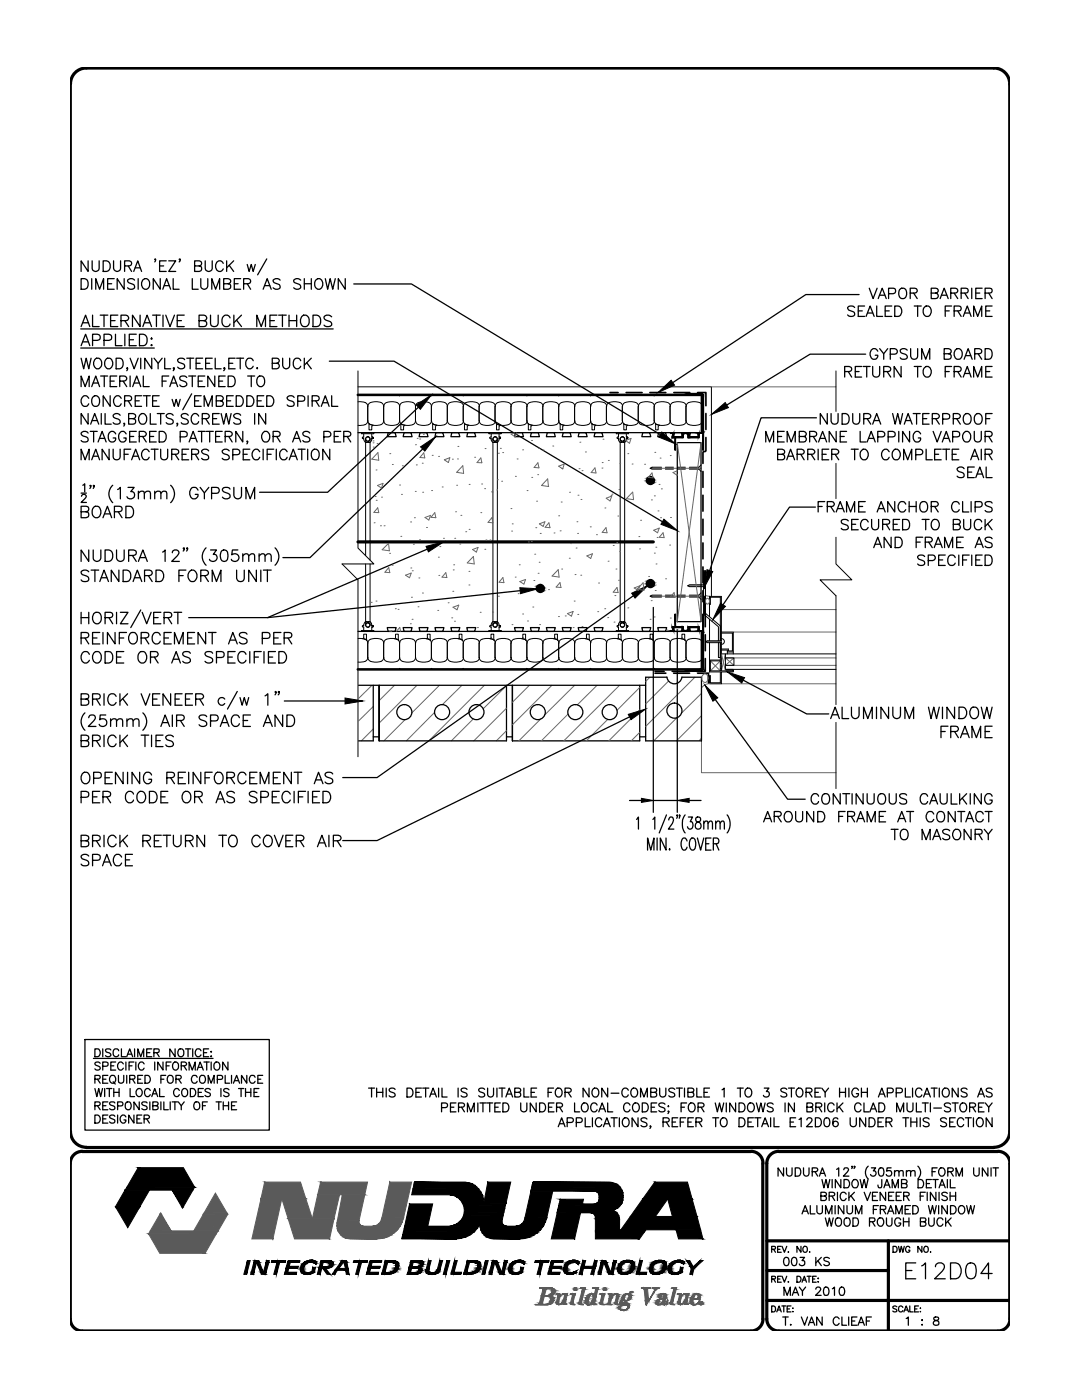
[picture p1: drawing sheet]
<svg xmlns="http://www.w3.org/2000/svg" width="216mm" height="279mm" viewBox="0 0 216 279" stroke-linecap="round" stroke-linejoin="round" font-family="sans-serif">
<!-- layer: LINE65 -->
<g fill="none" stroke="#000" stroke-width=".63">
<path d="M71.4 108.1h59"/>
<circle cx="129.8" cy="95.9" r=".61"/>
<circle cx="107.8" cy="117.4" r=".61"/>
<circle cx="129.8" cy="116.5" r=".61"/>
</g>
<!-- layer: LINE18 -->
<g fill="none" stroke="#000" stroke-width=".2">
<path d="M71.4 77.2h70.6v41.8M73 87.6v23.3M73.4 87.2h.1M73.8 87.6v24.2M98.4 87.6v37.1M98.8 87.2h.1M99.2 87.6v37.1M123.8 87.6v37.1M124.2 87.2h.1M124.6 87.6v37.1M132 93.2h-1.9l-.4 .3 .4 .1h1.9M132.8 93.2h1.6"/>
<path d="M132.8 93.6h1.6M135.2 93.2h1.6M135.2 93.6h1.6M137.6 93.6h1.9l.4 .5M139.9 92.8l-.4 .4h-1.9M73 112.6v12.1M73.8 112.6v12.1M132 118.8h-1.9l-.4 .2 .4 .2h1.9M132.8 119.2h1.6M132.8 118.8h1.6M135.2 119.2h1.6M135.2 118.8h1.6"/>
<path d="M137.6 119.2h1.9l.4 .4M139.9 118.3l-.4 .5h-1.9M140.4 117.2l.4 .3M140.8 116.2l-.4 .5h-2.8l-.4 .2 .4 .2h2.8M73.4 125.2h.1M98.8 125.2h.1M124.2 125.2h.1M140.4 123v2.3M141.6 128.3v5.8h2.1v2.2h-2v-1.4h-.1v1.6h2.3v-2.4h2.4v-.2M141.6 132.4h.1v-.5h2v.5h.2M141.6 120.5v2.5M141.6 123.6v4.3"/>
<path d="M141.7 132.4v1M143.4 127.9v-2.8l-3-2.5v-8.7h.4v8.5l2.9 2.5v3v-8.7h-2v1.4h-.1v-1.6h2.3v14.4M143.4 128.3v2.9h.3M143.7 133.4h.2v.5h2.4M143.7 132.4v1.5h-2v-.5h-.1M143.7 128.3v3.4h-2.1M143.9 126.4h2.2v3.5h-.8v-.4h-1.4M143.9 126.1h2.4v4h-1.2v-.4h-1.2M143.9 130.5h.9v.8M143.9 127.9h-2.7l-.4 .1 .4 .3h2.7M144 127.5a.57 .57 0 0 1 .5 .5 .57 .57 0 0 1-.5 .6M144.8 131.3h1.6v1.5h-1.6z"/>
<path d="M144.8 133.6h1.5v.3h-1.5zM144.8 130.5h22M144.8 132.8v.8h22M145.1 130.1v.4M146.3 130.1v.4"/>
<circle cx="73.4" cy="87.6" r=".44"/>
<circle cx="98.8" cy="87.6" r=".44"/>
<circle cx="124.2" cy="87.6" r=".44"/>
<circle cx="73.4" cy="124.7" r=".44"/>
<circle cx="98.8" cy="124.7" r=".44"/>
<circle cx="124.2" cy="124.7" r=".44"/>
</g>
<!-- layer: line25 -->
<g fill="none" stroke="#000" stroke-width=".25">
<path d="M71.4 86.3h68.7M77.4 86.3h1.4l.3 .9h-1.8zM80.6 86.3h1.4l.2 .9h-1.8zM83.8 86.3h1.4l.2 .9h-1.8zM87 86.3h1.4l.2 .9h-1.8zM90.1 86.3h1.4l.3 .9h-1.8zM93.3 86.3h1.4l.2 .9h-1.8zM102.8 86.3h1.4l.3 .9h-1.8zM106 86.3h1.4l.2 .9h-1.8zM109.2 86.3h1.4l.2 .9h-1.8zM112.4 86.3h1.4l.2 .9h-1.8zM115.5 86.3h1.4l.3 .9h-1.8z"/>
<path d="M118.7 86.3h1.4l.2 .9h-1.8zM128.2 86.3h1.4l.3 .9h-1.8zM131.4 86.3h1.4l.2 .9h-1.8zM134.6 86.3h1.4l.2 .9h-1.8zM135.1 88.3h4.8v35.8h-4.8zM137.8 86.3h1.4l.2 .9h-1.8zM71.4 126h68.7M71.6 136.8h57.2M74.5 136.8v11.1h-2.9M77.3 125.3h1.8l-.3 .7h-1.4zM80.4 125.3h1.8l-.2 .7h-1.4zM83.6 125.3h1.8l-.2 .7h-1.4z"/>
<path d="M86.8 125.3h1.8l-.2 .7h-1.4zM90 125.3h1.8l-.3 .7h-1.4zM93.1 125.3h1.8l-.2 .7h-1.4zM101.1 136.8v11.1h-25.4M102.7 125.3h1.8l-.3 .7h-1.4zM105.8 125.3h1.8l-.2 .7h-1.4zM109 125.3h1.8l-.2 .7h-1.4zM112.2 125.3h1.8l-.2 .7h-1.4zM115.4 125.3h1.8l-.3 .7h-1.4zM118.5 125.3h1.8l-.2 .7h-1.4zM127.6 136.8v11.1h-25.4M128.1 125.3h1.8l-.3 .7h-1.4z"/>
<path d="M128.8 135.2l4.3-.1a1.5 1.5 0 0 0 1.5 1.4 1.5 1.5 0 0 0 1.5-1.4l3.9 .1v12.7h-11.2zM131.2 125.3h1.8l-.2 .7h-1.4zM134.4 125.3h1.8l-.2 .7h-1.4zM137.6 125.3h1.8l-.2 .7h-1.4zM74.5 147.1h1.2M75.7 147.9v-11.1v11.1M101.1 147.1h1.1M102.2 147.9v-11.1v11.1M127.6 147.1h1.2"/>
<circle cx="80.7" cy="142.1" r="1.5"/>
<circle cx="88.2" cy="142.1" r="1.5"/>
<circle cx="95.1" cy="142.1" r="1.5"/>
<circle cx="107.3" cy="142.1" r="1.5"/>
<circle cx="114.8" cy="142.1" r="1.5"/>
<circle cx="121.7" cy="142.1" r="1.5"/>
<circle cx="134.6" cy="141.8" r="1.5"/>
</g>
<!-- layer: LINE65 -->
<g fill="#000" stroke="#000" stroke-width=".2">
<path d="M129.3 96.2h1l-.2 .2zM129.5 95.4h.6zM107.3 117.8h1l-.2 .2zM107.5 117h.6zM129.3 116.8h1l-.2 .2zM129.5 116h.6z"/>
<path d="M129.3 95.6l-.1 .3h1.2zM129.3 95.6h1l.1 .3z"/>
<path d="M129.5 95.4l-.2 .2h1zM129.5 95.4h.6l.2 .2z"/>
<path d="M129.2 95.9l.1 .3h1zM129.2 95.9h1.2l-.1 .3z"/>
<path d="M129.3 96.2l.2 .2h.6zM129.5 96.4h.6z"/>
<path d="M107.3 117.2l-.1 .3h1.2zM107.3 117.2h1l.1 .3z"/>
<path d="M107.3 117.2h1l-.8-.2zM107.5 117h.6l.2 .2z"/>
<path d="M107.2 117.5l.1 .3h1zM107.2 117.5h1.2l-.1 .3z"/>
<path d="M107.3 117.8l.2 .2h.6zM107.5 118h.6z"/>
<path d="M129.3 116.2l-.1 .3h1.2zM129.3 116.2h1l.1 .3z"/>
<path d="M129.3 116.2h1l-.8-.2zM129.5 116h.6l.2 .2z"/>
<path d="M129.2 116.5l.1 .3h1zM129.2 116.5h1.2l-.1 .3z"/>
<path d="M129.3 116.8l.2 .2h.6zM129.5 117h.6z"/>
</g>
<!-- layer: line25 -->
<g fill="none" stroke="#666" stroke-width=".2">
<path d="M142 77.2h24.8M135.1 88.3l4.8 35.8M139.9 88.3l-4.8 35.8M140.8 118.8l.8 .2M140.9 119.5a.53 .53 0 0 1 .7 .3 .53 .53 0 0 1-.2 .7 .54 .54 0 0 1-.6-.3 .54 .54 0 0 1 .1-.7zM140 137.4v16.8h26.8M141.6 136.4a1.93 1.93 0 0 0-1.6 .9M141.7 131.9l2 2M143.7 131.9l-2 2M143.9 121.7h22.9M143.9 136.5h22.9M143.9 130.5l.9 3.4"/>
<path d="M144.8 130.5l-.9 3.4M146.3 126.1h20.5M146.4 131.3l-1.6 1.5h22M166.8 131.3h-22l1.6 1.5"/>
</g>
<!-- layer: HATCH -->
<g fill="none" stroke="#666" stroke-width=".2">
<path d="M74.4 88h.1M74.4 88.4h.1M74.5 89.2h.1M74.9 99.1h.1M75 93.8h.1M75.1 99.9h.1M75.2 88.5h.1M75.3 96.9l1.1-.4-.3 .9zM75.4 90.3l.2 1.5-1.4-.2zM76.1 99.2h.1M77.8 90.5h.1M78.3 92.7h.1"/>
<path d="M79.7 96.8h.1M80.1 98.7h.1M80.3 92.9h.1M82.9 98.1h.1M82.9 88.8h.1M83.1 92.8h.1M83.2 87.5h.1M83.7 87.6h.1M84.3 92.4h.1M84.3 98.2h.1M84.5 86.7h.1M84.6 90.4l.2 1-1-.1z"/>
<path d="M86.1 97.9h.1M86.2 90.9h.1M87.5 91.1h.1M88.2 97.2h.1M88.7 91.8l1.1-.5-.3 1zM90.3 91.6h.1M91.1 96.8h.1M91.3 91.6h.1M91.4 89.1h.1M92.3 92.9l.2 1.6-1.4-.2zM93.6 96.7h.1M94.7 91.3h.1"/>
<path d="M95.9 91.4l.3 1-1-.1zM96.1 96.6h.1M96.7 97.5h.1M96.8 89.5h.1M98.4 98.1l-.3 .1 .3 .1M99.2 97.7h.1M99.2 95.7h.1M99.2 97.7v.2M99.5 90.5h.1M99.8 89.5h.1M100.1 96h.1M100.3 90.3h.1"/>
<path d="M102.7 86.4l-.7 .2 .8 .6 .3-.8M102.8 95.1h.1M103.2 91.6h.1M104.3 89.8h.1M105.2 97.9h.1M106.1 87.9h.1M106.1 95.3h.1M107.3 94.7h.1M107.3 92.4l.2 1-.9-.1zM107.5 89.4h.1M108.3 89.8h.1M109.4 97.1l-.1-1.5-1.3 1.3 1.5 .2"/>
<path d="M110.3 89h.1M111.5 93l1.1-.4-.3 1zM111.7 92h.1M112.1 93.5h.1M113.6 98.2h.1M115.3 98.8h.1M115.5 93.5h.1M115.7 88.3h.1M115.9 99.7h.1M116.1 93.9h.1M116.8 90.2h.1M118.7 93.4l.2 1-.9-.1z"/>
<path d="M119 87.2h.1M120.1 93.4h.1M120.2 92.3h.1M120.3 87.7h.1M121 99.4l1.1-.4-.4 1zM121.4 91.9h.1M121.9 98.9h.1M122.1 98.6h.1M123.5 97.7h.1M123.7 92.4h.1M124.8 87.9l1.1-.4-.3 1zM125.3 90.5h.1"/>
<path d="M126.1 92.6h.1M126.3 98.2l.1 1.5-1.4-.2zM128.6 92.7h.1M129.7 93.5h10.2M130 99.8h.1M130.1 94.4l.2 1-1-.1zM130.6 99h.1M130.7 90.3h.1M131.5 96.7h.1M131.7 91.4h.1M132 97.6h.1M133.7 90.9h.1"/>
<path d="M135.1 94l-.8 .3 .8 .6v-.3M74.6 104.3h.1M75 120h.1M75.4 101.3l.2 1h-1zM75.9 104.9h.1M76.3 109.7l1.2-1.3 .2 1.5zM76.6 104.9h.1M77.6 113.3l.2 1-1-.1zM77.7 110.4h.1M78.2 112.8h.1M80 107h.1M80.9 114.8l1.2-.4-.4 .9z"/>
<path d="M81.9 104.2h.1M82 113.4h.1M82.1 119.2h.1M82.3 113.9h.1M82.5 108.6h.1M82.7 103.3h.1M83.6 115.3h.1M83.7 107.7h.1M84.3 118.3h.1M84.8 103.3l1.1-.4-.3 .9zM85.1 105.3h.1M86.8 102.3l.2 1-1-.1z"/>
<path d="M87.5 111.2h.1M87.6 114.8h.1M87.8 109.1h.1M88.5 107.4h.1M89 114.3l.2 1-1-.1zM90.4 118h.1M90.4 113.7h.1M90.5 112.7h.1M90.7 107.4h.1M90.9 102.1h.1M91.8 108.6h.1M92 102.9h.1"/>
<path d="M92.9 106.1h.1M93.6 114h.1M93.6 116.7h.1M93.6 105.6h.1M94.3 109.7l1.1-.5-.3 1zM94.5 111.1l.1 1.5-1.4-.3zM95.9 102.3h.1M96.7 109.6h.1M97 107.8h.1M97.8 107.8h.1M98.1 103.3l.3 1h-1zM99.5 119h.1"/>
<path d="M100.3 115.3l.3 1-1-.1zM102 101.5h.1M102.1 106h.1M102.2 104.5h.1M102.8 115.2h.1M103.4 118.5h.1M103.6 112.7h.1M103.7 116.1l1.2-.5-.4 1zM105.4 108.1h.1M106 108h.1M106.5 115.9h.1M106.7 110.6h.1"/>
<path d="M106.9 105.3h.1M107.1 100h.1M107.4 114.4h.1M107.6 112.2h.1M107.6 104.5l1.1-.4-.3 1zM107.8 106.5h.1M109.4 117.7h.1M109.5 104.3l.2 1-.9-.1zM110.5 106.4h.1M111.4 113.7l.2 1.5-1.4-.2zM111.5 102.9h.1M111.7 116.3l.2 .9h-.9z"/>
<path d="M111.8 105.9h.1M112 100.2h.1M112.1 113.6h.1M113.6 111.4h.1M113.9 108.5h.1M114.6 120h.1M114.7 114.7h.1M114.9 109.4h.1M115.1 104.1h.1M115.2 106.5h.1M115.9 114.8h.1M117.1 110.9l1.1-.4-.3 .9z"/>
<path d="M117.8 105.1h.1M119 106.7h.1M119.4 116.4h.1M120.7 101.4h.1M120.9 105.3l.2 1-.9-.1zM121.3 112h.1M122.4 108.9h.1M122.7 118.9h.1M122.9 113.6h.1M123.1 108.3h.1M123.1 117.2l.2 1.1-.9-.1zM123.3 103h.1"/>
<path d="M123.4 115.8h.1M123.6 110.1h.1M126.5 117.3l1.2-.4-.3 .9zM127.5 107.1h.1M127.6 109.5h.1M127.8 103.8h.1M128.3 116.3l.2 1.5-1.4-.2zM129.4 115h.1M129.7 119h10.2M129.9 119.9h.1M130.4 105.8l1.1-.4-.3 .9zM130.6 110.4h.1"/>
<path d="M130.7 117.8h.1M130.9 109.2h.1M130.9 112.6h.1M131.1 107.3h.1M131.3 102h.1M131.8 103.3h.1M132.3 106.3l.2 1-1-.1zM132.8 115.5h.1M133.6 108.8h.1M133.8 103.3h.1M134.5 118.3l.2 .9h-1zM137.2 116.9h3.2"/>
<path d="M74.1 120.2h.1M74.2 136.8l-2.6 2.6M77.8 126l.4-.1-.1 .1M78.7 136.8l-3 3M78.9 121.5h.1M79.1 126l.7-.8 .1 .8M79.4 121.6h.1M81.9 124.5h.1M82.2 123.6h.1M83.2 136.8l-7.5 7.5M83.4 121.1h.1M87.3 121.8h.1"/>
<path d="M87.7 136.8l-5.5 5.5M89.4 120.3h.1M90.1 123.3h.1M90.4 121.2l1.1-.4-.3 .9zM90.7 124h.1M92.2 136.8l-3.9 3.8M95.3 125.3h.1M95.8 122.2h.1M96.7 136.8l-11.1 11.1M98.3 122.2h.1M101.1 136.8l-4.7 4.7M102.2 124.7h.1"/>
<path d="M104.3 122.5h.1M105.3 123.9h.1M105.6 136.8l-3.4 3.4M106.3 121.1h.1M107.7 124.7h.1M110.1 136.8l-7.9 7.8M111.4 123h.1M112.8 122.9h.1M113.2 122.5l1.2-.5-.4 1zM114.4 125.3h.1M114.7 136.8l-6 5.9M115.3 122.6h.1"/>
<path d="M116.1 125h.1M119.1 136.8l-3.9 3.9M119.3 122.1h.1M120.7 121.5h.1M121.3 123.3h.1M122.5 124.1h.1M123.6 136.8l-11.1 11.1M125.3 121.3h.1M127.6 137.2l-4.5 4.6M129.7 135.2l-.9 .8M129.7 123.6h.1M130.5 123.1h.1"/>
<path d="M133.1 125.8h.1M133.4 136l-4.6 4.5M133.7 123.3h.1M135.1 125.7h.1M138.7 135.2l-9.9 9.8M140 138.4l-4 3.9M140.3 134.7a.62 .62 0 0 1 .7-.1 .62 .62 0 0 1 .3 .7 .67 .67 0 0 1-.7 .9 .67 .67 0 0 1-.5-1zM140.8 128h3.1M74.5 141l-2.9 2.9M74.5 145.5l-2.4 2.4M80.8 143.7l-4.2 4.2M86.7 142.2l-5.6 5.7"/>
<path d="M94.4 143.5l-4.3 4.4M101.1 141.3l-6.6 6.6M101.1 145.8l-2.1 2.1M107.8 143.5l-4.3 4.4M113.3 142.5l-5.3 5.4M121.3 143.6l-4.3 4.3M127.6 141.7l-6.1 6.2M127.6 146.2l-1.6 1.7M135 143.3l-4.6 4.6M140 142.9l-5 5M140 147.3l-.5 .6"/>
</g>
<!-- layer: LINE9 -->
<g fill="none" stroke="#000" stroke-width=".2">
<path d="M71.4 74v35.4l3.2 3.2h-6.3l3.1 3.1v35.3M79.6 78.8h.3l-.2 .2zM86 78.8h.2l-.1 .2zM92.3 78.8h.3l-.2 .2zM105 78.8h.3l-.2 .2zM111.4 78.8h.2l-.1 .2zM117.7 78.8h.3l-.2 .2zM130.4 78.8h.3l-.2 .2zM139.9 78.5l-2.9 .1 .1 .2h2.8M139.9 78.5l.4 .2 .1 .3v10.8h-.2v-3.6l-.2 .3h-.5v.9h-2.2v-.5M139.9 78.7l.2 .3v7.2l-.1 .1M166.8 74v8.1"/>
<path d="M71.4 80.2l1.5 .1M72.2 86.3v.3zM72.2 86.6h2.4M72.2 86.3h2.4M72.6 87.6l.4 .7M72.6 87.6h.1M72.6 86.6v.6l-.3 .2 .3 .2M72.8 80.3a.78 .78 0 0 1 .6 .8M72.9 84.7l-1.5 .2M73 88.3h.1M73 88.3h.2M73.2 88.3h.1"/>
<path d="M73.3 88a.44 .44 0 0 1-.3-.6 .44 .44 0 0 1 .7 0 .44 .44 0 0 1-.2 .6M73.3 88h.1M73.3 88.3h.1M73.3 88v.3M73.4 81.1v2.9a.78 .78 0 0 1-.6 .7M73.4 84a.78 .78 0 0 0 .6 .7M73.5 88h.1M73.5 88.3h.1M73.5 88v.3M73.6 84.5l.1 .2M73.6 84.5l.4 .2M73.6 84.7v1.1h.6v-.7"/>
<path d="M74 84.7l.5 .2M74.2 87.5h.2h-.2M74.2 87.6a.65 .65 0 0 1-.7 .7M74.2 87.6h.1M74.2 86.6v.6h.2M74.2 87.5v.1M74.4 87.2l.1 .1-.1 .2 .1-.2zM74.4 84.9l-.2 .2M74.6 86.3h.1M74.6 86.4v.2zM76.6 81.1v2.9M76.6 84a1.08 1.08 0 0 1-1.4 .9l-1.2-.2"/>
<path d="M76.6 84a.78 .78 0 0 0 .5 .7M77.1 80.3a.78 .78 0 0 0-.5 .8l-.1-.3a2.13 2.13 0 0 0-2.8-.4l-.3 .7M77.1 84.7l1.3 .2 .8-.2M79.2 80.3a.78 .78 0 0 1 .5 .8M79.2 80.3l-.8-.1-1.3 .1M79.7 81.1v2.9a.78 .78 0 0 1-.5 .7M79.8 84a.78 .78 0 0 0 .5 .7M80 84.5v.2M80 84.5l.3 .2M80 84.7v1.1h.5v-.7M80.3 84.7l1.3 .2 .8-.2M80.3 84.7l.5 .2"/>
<path d="M80.8 84.9l-.2 .2M82.4 80.3a.78 .78 0 0 1 .5 .8M82.4 80.3l-.8-.1h-.9a.92 .92 0 0 0-.9 .9M82.9 81.1v2.9a.78 .78 0 0 1-.5 .7M82.9 84a1.1 1.1 0 0 0 1.4 .9h.4a1.08 1.08 0 0 0 1.4-.9M86.1 81.1v2.9M86.1 84a.78 .78 0 0 0 .6 .7M86.3 84.5l.1 .2M86.3 84.5l.4 .2M86.3 84.7v1.1h.6v-.7M86.7 84.7l1.2 .2 .8-.2M86.7 84.7l.5 .2"/>
<path d="M87.1 84.9l-.2 .2M88.7 80.3a.78 .78 0 0 1 .6 .8M88.7 80.3l-.8-.1h-.8a1 1 0 0 0-1 .9l-.1-.3a2.13 2.13 0 0 0-2.7-.4l-.4 .7M89.3 81.1v2.9a.78 .78 0 0 1-.6 .7M89.3 84a1.1 1.1 0 0 0 1.4 .9l.8-.1a.92 .92 0 0 0 1-.8 .78 .78 0 0 0 .5 .7M92.4 81.1v2.9M92.7 84.5v.2M92.7 84.5l.3 .2M92.7 84.7v1.1h.5v-.7M93 84.7l.5 .2M93.5 84.9l-.2 .2M95.6 81.1v2.9"/>
<path d="M97.6 86.3v.3zM97.6 86.6h2.4M97.6 86.3h2.4M98 87.6l.4 .7M98 87.6h.1M98 86.6v.6l-.3 .2 .3 .2M98.4 88.3h.1M98.4 88.3h.2M98.6 88.3h.1M98.7 88a.44 .44 0 0 1-.3-.6 .44 .44 0 0 1 .7 0 .44 .44 0 0 1-.2 .6M98.7 88h.1M98.7 88.3h.1"/>
<path d="M98.7 88v.3M98.8 81.1v2.9M98.9 88h.1M98.9 88.3h.1M98.9 88v.3M99 84.5l.1 .2M99 84.5l.4 .2M99.1 84.7v1.1h.5v-.7M99.4 84.7a.78 .78 0 0 1-.6-.7 1.1 1.1 0 0 1-1.4 .9l-.8-.1a.92 .92 0 0 1-1-.8 1.1 1.1 0 0 1-1.3 .9l-1.3-.2M99.4 84.7l.5 .2M99.6 87.5h.2h-.2M99.6 87.6a.65 .65 0 0 1-.7 .7"/>
<path d="M99.6 87.6h.1M99.6 86.6v.6h.2M99.6 87.5v.1M99.8 87.2l.1 .1-.1 .2 .1-.2zM99.8 84.9l-.2 .2M100 86.3h.1M100 86.4v.2zM102 81.1v2.9M102.5 80.3a.78 .78 0 0 0-.5 .8 1.1 1.1 0 0 0-1.4-.9h-.8a.92 .92 0 0 0-1 .9 1.1 1.1 0 0 0-1.4-.9h-.8a.92 .92 0 0 0-1 .9 1.1 1.1 0 0 0-1.3-.9h-.9a.92 .92 0 0 0-.9 .9 1.1 1.1 0 0 0-1.4-.9h-.8a.92 .92 0 0 0-1 .9M102.5 84.7a.78 .78 0 0 1-.5-.7 1.1 1.1 0 0 1-1.4 .9l-1.2-.2M105.1 81.1v2.9M105.4 84.5v.2"/>
<path d="M105.4 84.5l.3 .2M105.4 84.7v1.1h.5l.1-.8 .2-.1M105.7 84.7a.78 .78 0 0 1-.5-.7 1.1 1.1 0 0 1-1.4 .9l-1.3-.2M105.7 84.7l.5 .2M108.3 81.1v2.9M111 80.3l-.9-.1h-.8a.92 .92 0 0 0-1 .9 1.1 1.1 0 0 0-1.3-.9h-.9a.92 .92 0 0 0-.9 .9 1.1 1.1 0 0 0-1.4-.9l-1.3 .1M111 80.3a.78 .78 0 0 1 .5 .8 .78 .78 0 0 1 .6-.8M111.5 81.1v2.9M111.7 84.5l.1 .2M111.7 84.5l.4 .2a.78 .78 0 0 1-.6-.7 1.1 1.1 0 0 1-1.4 .9l-.8-.1a.92 .92 0 0 1-1-.8 1.1 1.1 0 0 1-1.3 .9l-1.3-.2M111.8 84.7v1.1h.5v-.7M112.5 84.9l-.2 .2"/>
<path d="M114.7 81.1v2.9M117.8 81.1v2.9M118.1 84.5v.2M118.1 84.5l.3 .2M118.1 84.7v1.1h.5v-.7M118.4 84.7a.78 .78 0 0 1-.5-.7 1.1 1.1 0 0 1-1.4 .9l-.8-.1a.92 .92 0 0 1-1-.8 1.1 1.1 0 0 1-1.4 .9l-1.2-.2 .5 .2M118.4 84.7l1.3 .2 .8-.2M118.4 84.7l.5 .2M118.9 84.9l-.2 .2M120.5 80.3l-.8-.1h-.9a.92 .92 0 0 0-.9 .9 1.1 1.1 0 0 0-1.4-.9h-.8a.92 .92 0 0 0-1 .9 1.1 1.1 0 0 0-1.4-.9l-1.2 .1M120.5 80.3a.78 .78 0 0 1 .5 .8 .78 .78 0 0 1 .6-.8M120.5 84.7a.78 .78 0 0 0 .5-.7 .78 .78 0 0 0 .6 .7"/>
<path d="M121 81.1v2.9M123 86.3v.3zM123 86.6h2.4M123 86.3h2.4M123.4 87.6l.4 .7M123.4 87.6h.1M123.4 86.6v.6l-.3 .1 .3 .3M123.8 88.3h.1M123.8 88.3h.2M124 88.3h.1M124.1 88a.44 .44 0 0 1-.3-.6 .44 .44 0 0 1 .7 0 .44 .44 0 0 1-.2 .6M124.1 88h.1"/>
<path d="M124.1 88.3h.1M124.1 88v.3M124.2 81.1v2.9M124.3 88h.1M124.3 88.3h.1M124.3 88v.3M124.4 84.5l.1 .2M124.4 84.5l.4 .2M124.5 84.7v1.1h.5v-.7M124.8 84.7a.78 .78 0 0 1-.6-.7 1.1 1.1 0 0 1-1.4 .9l-1.2-.2M124.8 84.7l.8 .2 .8-.1a.92 .92 0 0 0 1-.8 1.1 1.1 0 0 0 1.4 .9l1.2-.2M124.8 84.7l.5 .2"/>
<path d="M125 87.5h.2h-.2M125 87.6a.65 .65 0 0 1-.7 .7M125 87.6h.1M125 86.6v.6h.2M125 87.5v.1M125.2 87.2l.1 .1-.1 .2 .1-.2zM125.2 84.9l-.2 .2M125.4 86.3h.1M125.4 86.4v.2zM127.4 81.1v2.9M130 80.3l-.8-.1h-.8a.92 .92 0 0 0-1 .9 1.1 1.1 0 0 0-1.4-.9h-.8a.92 .92 0 0 0-1 .9 1.1 1.1 0 0 0-1.4-.9l-1.2 .1M130 80.3a.78 .78 0 0 1 .6 .8 .78 .78 0 0 1 .5-.8"/>
<path d="M130.5 81.1v2.9M130.6 84a.78 .78 0 0 1-.6 .7M130.6 84a.78 .78 0 0 0 .5 .7l-.3-.2M130.8 84.5v.2M130.8 84.7v1.1h.5v-.7M131.6 84.9l-.2 .2M133.7 81.1v2.9M136.6 86.4h.4M136.6 86.3a.6 .6 0 0 0-.4 .9h-1.9l.1-.8h-.6v.1h.4l-.1 .9h.6v2.4h.1v-2.4h1.5l.1-.7 .6-.2M136.9 81.1v2.9M137 86.5l.3 .3M137 86.3l.4 .3 .1 .2"/>
<path d="M139.4 86.4h.6M139.4 86.4l-.1 .8h-1.8v-.3M139.5 80.3l-.8-.1h-.8a.92 .92 0 0 0-1 .9 1.1 1.1 0 0 0-1.4-.9h-.8a.92 .92 0 0 0-1 .9 1.1 1.1 0 0 0-1.3-.9l-1.3 .1M139.5 84.7l-.8 .2-.8-.1a.92 .92 0 0 1-1-.8 1.1 1.1 0 0 1-1.4 .9l-.8-.1a.92 .92 0 0 1-1-.8 1.1 1.1 0 0 1-1.3 .9l-1.3-.2 .5 .2M139.6 80.3a.78 .78 0 0 1 .5 .8M140.1 81.1v2.9a.78 .78 0 0 1-.5 .7M166.8 92.5v7M166.8 107.2v5.4l3.2 3.1h-6.4l3.2 3.2v21.7M71.4 127.4l1.5 .2-.5-.1M72.2 125.8v.2zM72.2 125.8h2.4M72.2 126h2.4"/>
<path d="M72.6 127.3l-.2 .1M72.6 127.3v-.7h.5v1.1M72.6 124.7h.1M72.6 124.7l-.3 .3 .3 .1v.7M72.9 132l-1.5 .1M73 124.1l-.4 .6M73 124.1h.1M73 124.1h.2M73.2 127.6v.2M73.2 127.8l-.4-.2a.78 .78 0 0 1 .6 .7M73.2 124.1h.1M73.3 124.4a.42 .42 0 0 0-.2 .6 .42 .42 0 0 0 .6 0 .42 .42 0 0 0-.2-.6"/>
<path d="M73.3 124.4h.1M73.3 124.1h.1M73.3 124.1v.3M73.4 128.3v2.9a.78 .78 0 0 1-.6 .8M73.4 131.2a1.1 1.1 0 0 0 1.4 .9h.4a1.08 1.08 0 0 0 1.4-.9M73.5 124.1a.65 .65 0 0 1 .7 .6M73.5 124.4h.1M73.5 124.1h.1M73.5 124.1v.3M74.2 124.8h.2h-.2M74.2 124.7h.1M74.2 124.7v.1"/>
<path d="M74.4 124.8l.1 .1-.1 .2 .1-.2zM74.4 125.1h-.2v.7M74.6 125.8v.2zM76.6 128.3v3M76.6 131.2a.78 .78 0 0 0 .5 .8M77.1 127.6a.78 .78 0 0 0-.5 .7l-.1-.2a2.13 2.13 0 0 0-2.8-.4l-.3 .6M77.1 132l.9 .1 1.2-.1M78.9 127.3l-.2 .2 .5 .1-.8-.2-1.3 .2M78.9 127.3v-.7h.6v1.1M79.5 127.6l.1 .2M79.5 127.8l-.3-.2a.78 .78 0 0 1 .5 .7M79.7 128.3v2.9a.78 .78 0 0 1-.5 .8"/>
<path d="M79.7 133.4l.2 .2h-.3zM79.8 131.2a1.1 1.1 0 0 0 1.3 .9l1.3-.1M82.4 127.6a.78 .78 0 0 1 .5 .7M82.4 127.6l-.8-.2-.9 .1a.92 .92 0 0 0-.9 .8M82.9 128.3v2.9a.78 .78 0 0 1-.5 .8M82.9 131.2a1.1 1.1 0 0 0 1.4 .9h.4a1.08 1.08 0 0 0 1.4-.9M85.3 127.3v-.7h.5v1.1M85.3 127.3l-.2 .1 .5 .2M85.5 127.6l.4 .2M85.6 127.6l-.9-.2-.8 .1a.92 .92 0 0 0-1 .8M85.9 127.6v.2M86.1 133.4l.1 .2h-.2z"/>
<path d="M86.1 128.3v3M86.1 131.2a1.1 1.1 0 0 0 1.4 .9l1.2-.1M88.7 127.6a.78 .78 0 0 1 .6 .7M88.7 127.6l-.8-.2-.8 .1a1 1 0 0 0-1 .8 .78 .78 0 0 0-.6-.7M89.3 128.3v2.9a.78 .78 0 0 1-.6 .8M89.3 131.2a1.1 1.1 0 0 0 1.4 .9h.8a.92 .92 0 0 0 1-.9 1.1 1.1 0 0 0 1.3 .9h.9a.92 .92 0 0 0 .9-.9 1.1 1.1 0 0 0 1.4 .9h.9a.92 .92 0 0 0 .9-.9 1.1 1.1 0 0 0 1.4 .9h.8a.92 .92 0 0 0 1-.9 .78 .78 0 0 0 .5 .8M91.6 127.3v-.7h.6v1.1M91.7 127.3l-.3 .1 .5 .2M91.9 127.6l-.8-.2-.8 .1a.92 .92 0 0 0-1 .8M91.9 127.6l.4 .2M92.2 127.6l.1 .2M92.4 133.4l.2 .2h-.3z"/>
<path d="M92.4 128.3v3M95.6 128.3v3M97.6 125.8v.2zM97.6 125.8h2.4M97.6 126h2.4M98 127.3v-.7h.5v1.1M98 127.3l-.2 .1 .5 .2M98 124.7h.1M98 124.7l-.3 .3 .3 .1v.7M98.3 127.6l-.9-.2-.8 .1a.92 .92 0 0 0-1 .8 1.1 1.1 0 0 0-1.3-.9l-.9 .1a.92 .92 0 0 0-.9 .8 .78 .78 0 0 0-.6-.7M98.3 127.6l.3 .2M98.3 127.6a.78 .78 0 0 1 .5 .7 1.1 1.1 0 0 1 1.4-.9l.8 .1a.92 .92 0 0 1 1 .8 .78 .78 0 0 1 .5-.7"/>
<path d="M98.4 124.1l-.4 .6M98.4 124.1h.1M98.4 124.1h.2M98.6 127.6v.2M98.6 124.1h.1M98.7 124.4a.42 .42 0 0 0-.2 .6 .42 .42 0 0 0 .6 0 .42 .42 0 0 0-.2-.6M98.7 124.4h.1M98.7 124.1h.1M98.7 124.1v.3M98.8 128.3v3M98.9 124.1a.65 .65 0 0 1 .7 .6M98.9 124.4h.1"/>
<path d="M98.9 124.1h.1M98.9 124.1v.3M99.6 124.8h.2h-.2M99.6 124.7h.1M99.6 124.7v.1M99.8 124.8l.1 .1-.1 .2 .1-.2zM99.8 125.1h-.2v.7M100 125.8v.2zM102 128.3v3M104.1 127.5l.5 .1M104.3 127.3v-.7h.6v1.1M104.4 127.3l-.3 .1"/>
<path d="M104.6 127.6l-.8-.2-1.3 .2M104.6 127.6l.4 .2M104.9 127.6l.1 .2M105.1 133.4l.2 .2h-.3zM105.1 128.3v3M108.3 128.3v3M110.7 127.3v-.7h.5l.1 1.2M110.7 127.3l-.2 .2 .5 .1-.9-.2-.8 .1a.92 .92 0 0 0-1 .8 1.1 1.1 0 0 0-1.3-.9l-.9 .1a.92 .92 0 0 0-.9 .8 .78 .78 0 0 0-.6-.7M111.5 133.4l.1 .2h-.2zM111.5 128.3v3M112.1 127.6a.78 .78 0 0 0-.6 .7 .78 .78 0 0 0-.5-.7l.3 .2M112.1 132a.78 .78 0 0 1-.6-.8 1.1 1.1 0 0 1-1.4 .9h-.8a.92 .92 0 0 1-1-.9 1.1 1.1 0 0 1-1.3 .9h-.9a.92 .92 0 0 1-.9-.9 1.1 1.1 0 0 1-1.4 .9l-1.3-.1"/>
<path d="M112.1 132l.8 .1h.8a.92 .92 0 0 0 1-.9 1.1 1.1 0 0 0 1.4 .9h.8a.92 .92 0 0 0 1-.9 1.1 1.1 0 0 0 1.3 .9l1.3-.1M114.7 128.3v3M117 127.3v-.7h.6v1.1M117.1 127.3l-.3 .1 .5 .2M117.3 127.6l-.8-.2-.8 .1a.92 .92 0 0 0-1 .8 1.1 1.1 0 0 0-1.4-.9l-1.2 .2M117.3 127.6l.4 .2M117.6 127.6l.1 .2M117.8 133.4l.2 .2h-.3zM117.8 128.3v3M120.5 127.6l-.8-.2-.9 .1a.92 .92 0 0 0-.9 .8 .78 .78 0 0 0-.6-.7M120.5 132a.78 .78 0 0 0 .5-.8 .78 .78 0 0 0 .6 .8M120.5 127.6a.78 .78 0 0 1 .5 .7 .78 .78 0 0 1 .6-.7"/>
<path d="M121 128.3v3M121.6 132l.8 .1h.9a.92 .92 0 0 0 .9-.9 1.1 1.1 0 0 0 1.4 .9h.8a.92 .92 0 0 0 1-.9 1.1 1.1 0 0 0 1.4 .9l1.2-.1M123 125.8v.2zM123 125.8h2.4M123 126h2.4M123.2 127.5l.5 .1M123.4 127.3v-.7h.5v1.1M123.4 127.3l-.2 .1M123.4 124.7h.1M123.4 124.7l-.3 .2 .1 .2h.2v.7M123.7 127.6l-.9-.2-1.2 .2M123.7 127.6l.3 .2"/>
<path d="M123.8 124.1l-.4 .6M123.8 124.1h.1M123.8 124.1h.2M124 127.6v.2M124 124.1h.1M124.1 124.4a.42 .42 0 0 0-.2 .6 .42 .42 0 0 0 .6 0 .42 .42 0 0 0-.2-.6M124.1 124.4h.1M124.1 124.1h.1M124.1 124.1v.3M124.2 128.3v3M124.3 124.1a.65 .65 0 0 1 .7 .6M124.3 124.4h.1"/>
<path d="M124.3 124.1h.1M124.3 124.1v.3M125 124.8h.2h-.2M125 124.7h.1M125 124.7v.1M125.2 124.8l.1 .1-.1 .2 .1-.2zM125.2 125.1h-.2v.7M125.4 125.8v.2zM127.4 128.3v3M129.7 127.3v-.7h.6l.1 1.2M129.8 127.3l-.3 .2 .5 .1-.8-.2-.8 .1a.92 .92 0 0 0-1 .8 1.1 1.1 0 0 0-1.4-.9l-.8 .1a.92 .92 0 0 0-1 .8 .78 .78 0 0 0-.5-.7M130.5 133.4l.2 .2h-.3z"/>
<path d="M130.5 128.3v3M130.6 131.2a.78 .78 0 0 1-.6 .8M130.6 131.2a.78 .78 0 0 0 .5 .8M131.1 127.6a.78 .78 0 0 0-.5 .7 .78 .78 0 0 0-.6-.7l.4 .2M131.1 132l.8 .1h.9a.92 .92 0 0 0 .9-.9 1.1 1.1 0 0 0 1.4 .9h.9a.92 .92 0 0 0 .9-.9 1.1 1.1 0 0 0 1.4 .9l1.2-.1M133.7 128.3v3M136.1 127.3v-.7h.5v1.1M136.1 127.3l-.2 .1 .5 .2M136.2 125.5v-.3h-1.9l.1 .8h-.6v-.2h.4l-.1-.8h.6v-2.4h.1v2.4h1.5v.5M136.2 125.5l.2 .4 .6 .1M136.3 125.5l.2 .3h.5M136.4 127.6l-.9-.2-.8 .1a.92 .92 0 0 0-1 .8 1.1 1.1 0 0 0-1.3-.9l-1.3 .2"/>
<path d="M136.4 127.6l.3 .2M136.7 127.6v.2M136.9 128.3v3M137.3 125.5v-.5h2.2v.9M137.3 125.5l-.3 .3M137.5 125.5v-.3h1.8v.7M137.5 125.5l-.2 .4-.3 .1M139.3 125.9l.1 .1h.6l.1 .2v7.2M139.5 125.9h.5l.2 .3v-3.6h.2v10.8M139.5 125.9h.1M139.5 127.6l-.8-.2-.8 .1a.92 .92 0 0 0-1 .8 .78 .78 0 0 0-.5-.7M139.6 127.6a.78 .78 0 0 1 .5 .7"/>
<path d="M139.9 133.6l-2.9 .1 .1 .2h2.8M140.1 128.3v2.9a.78 .78 0 0 1-.5 .8M140.1 133.4l-.2 .2M140.4 133.4l-.2 .4-.3 .1M166.8 144.2v13.2"/>
</g>
<!-- layer: LINE50 -->
<path d="M71.4 78.8h68.7v7.5M140.1 126v7.6h-68.7" fill="none" stroke="#000" stroke-width=".51"/>
<!-- layer: LINE9 -->
<g fill="#000" stroke="#000" stroke-width=".2">
<path d="M140.1 86.3l.1-.1z"/>
<path d="M137 78.7h3.3zM137 78.7h3.3z"/>
<path d="M137 78.6h3.1l-3.1 .1zM137 78.7h3.3l-.2-.1z"/>
<path d="M137 78.7h3.3zM137.1 78.8l3.2-.1z"/>
<path d="M137 78.6l2.9-.1zM137 78.6h3.1z"/>
<path d="M139.9 78.8h.4zM140.1 78.8h.2z"/>
<path d="M140.1 78.8h.2l-.2 .2zM140.1 79h.3l-.1-.2z"/>
<path d="M137 78.6h3.1zM137 78.6h3.1z"/>
<path d="M140.1 79h.3l-.3 7.2zM140.4 79l-.3 7.2h.3z"/>
<path d="M133.8 86.4h.6l-.6 .1zM133.8 86.5h.6v-.1z"/>
<path d="M134.1 87.2h2.2l-2.2 .2zM134.1 87.4h2.2v-.2z"/>
<path d="M134.2 86.5h.2l-.3 .7zM134.4 86.5l-.3 .7h.2z"/>
<path d="M134.7 87.4h.1l-.1 2.4zM134.8 87.4l-.1 2.4h.1z"/>
<path d="M136.2 86.9h.1l-.1 .3zM136.3 86.9l-.1 .3h.1z"/>
<path d="M136.2 86.6h.2l-.2 .3zM136.2 86.9h.1l.1-.3z"/>
<path d="M136.3 86.5h.3l-.4 .1zM136.2 86.6l.4-.1z"/>
<path d="M136.3 86.5l.9-.1zM136.3 86.5h1z"/>
<path d="M136.2 86.6h.3zM136.2 86.6h.3z"/>
<path d="M136.4 86.4h.6zM136.4 86.4h.8z"/>
<path d="M137 86.5h.3zM137.2 86.6h.2z"/>
<path d="M137.2 86.6h.2zM137.2 86.6h.2z"/>
<path d="M137.2 86.6h.2l-.1 .3zM137.4 86.6l-.1 .3h.2z"/>
<path d="M137.3 87.2h2.2l-2.2 .2zM137.3 87.4h2.2v-.2z"/>
<path d="M137.3 86.9h.2l-.2 .3zM137.5 86.9l-.2 .3h.2z"/>
<path d="M139.3 86.5h.2l-.2 .7zM139.5 86.5l-.2 .7h.2z"/>
<path d="M139.3 86.5h.2zM139.3 86.5h.2z"/>
<path d="M139.3 86.4h.8zM139.3 86.5l.8-.1z"/>
<path d="M140 86.4l.2-.1zM140 86.4l.2-.1z"/>
<path d="M139.4 86.4h.7zM139.4 86.4h.7zM139.4 86.4h.7zM139.3 86.4h.8z"/>
<path d="M140.2 86.3h.2l-.2 3.5zM140.4 86.3l-.2 3.5h.2z"/>
<path d="M140.2 86.2h.2zM140.2 86.3l.2-.1z"/>
<path d="M133.8 125.8v.2h.6zM133.8 125.8h.6v.2z"/>
<path d="M134.1 125v.2h2.2zM134.1 125h2.2v.2z"/>
<path d="M134.1 125.2l.1 .6h.2zM134.1 125.2h.2l.1 .6z"/>
<path d="M134.7 122.6v2.4h.1zM134.7 122.6h.1v2.4z"/>
<path d="M136.2 125.2v.3h.1zM136.2 125.2h.1v.3z"/>
<path d="M136.2 125.5v.3h.2zM136.2 125.5h.1l.1 .3z"/>
<path d="M136.2 125.8h.4zM136.2 125.8h.4z"/>
<path d="M136.3 125.8l.9 .1zM136.3 125.8h1z"/>
<path d="M136.2 125.8h.3zM136.2 125.8h.3z"/>
<path d="M136.4 125.9l.6 .1zM136.4 125.9h.8z"/>
<path d="M137 133.7h3.3zM137 133.6h3.3z"/>
<path d="M137 133.7v.1h3.1zM137 133.7h3.3l-.2 .1z"/>
<path d="M137 133.8h3.1zM137 133.8h3.1z"/>
<path d="M137 125.8h.3zM137.2 125.8h.2z"/>
<path d="M137 133.6h3.3zM137.1 133.6h3.2z"/>
<path d="M137 133.8l2.9 .1zM137 133.8h3.1z"/>
<path d="M137.2 125.8h.2zM137.2 125.8h.2z"/>
<path d="M137.3 125.5l-.1 .3h.2zM137.3 125.5h.2l-.1 .3z"/>
<path d="M137.3 125v.2h2.2zM137.3 125h2.2v.2z"/>
<path d="M137.3 125.2v.3h.2zM137.3 125.2h.2v.3z"/>
<path d="M139.3 125.2v.7h.2zM139.3 125.2h.2v.7z"/>
<path d="M139.3 125.9h.2zM139.3 125.9h.2z"/>
<path d="M139.3 125.9l.8 .1zM139.3 125.9l.8 .1z"/>
<path d="M139.3 126h.8zM139.3 126h.8z"/>
<path d="M139.4 126h.7zM139.4 126h.7z"/>
<path d="M139.9 133.6h.4zM140.1 133.5h.2z"/>
<path d="M140.1 133.4v.1h.2zM140.1 133.4h.3l-.1 .1z"/>
<path d="M140 126l.2 .1zM140 126l.2 .1z"/>
<path d="M140.1 126.1l.1 .1zM140.1 126.1l.1 .1z"/>
<path d="M140.1 126.2v7.2h.3zM140.1 126.2h.3v7.2z"/>
<path d="M140.2 122.6v3.5h.2zM140.2 122.6h.2v3.5z"/>
<path d="M140.2 126.1v.1h.2zM140.2 126.1h.2v.1z"/>
</g>
<!-- layer: HATCH -->
<g fill="none" stroke="#000" stroke-width=".34">
<path d="M121.7 78.3h1.6M124.9 78.3h3.2M129.7 78.3h3.2M134.5 78.3h3.1M139.2 78.3h1.7v2.7M140.3 94.1v3.2M140.3 98.8v3.2M140.9 87.3v2.6l-.6 .4v2.2M140.9 82.5v3.2M140.3 103.6v3.2M140.3 108.4v3.1M140.3 113.1v3.2"/>
<path d="M140.3 117.9v2.2M140.5 119v3.4l.2 .1v2.6M140.5 114.1v3.3M130.7 134h1.8M130.7 134.4h2.2M134.1 134h3.2M134.4 134.4h3.2M139.2 134.4h2.2v1.9M140.7 131.4v2.6h-1.8M140.7 126.7v3.2"/>
</g>
<!-- layer: TEXT -->
<g fill="none" stroke="#000" stroke-width=".25">
<path d="M16.2 55.6h.7a1.15 1.15 0 0 1 .7 1.1 1.15 1.15 0 0 1-.7 1h-.7zM17.6 52.1v2.1l-1.4-2.1v2.1M18.3 55.6v2.1M18.4 52.1v1.5a.71 .71 0 0 0 .7 .6 .71 .71 0 0 0 .7-.6v-1.5M19.1 57.7v-2.1l.8 2.1 .8-2.1v2.1M20.6 52.1h.7a1.12 1.12 0 0 1 .7 1 1.12 1.12 0 0 1-.7 1.1h-.7zM21.5 56.6h.8M22.7 52.1v1.5a.71 .71 0 0 0 .7 .6 .71 .71 0 0 0 .7-.6v-1.5M22.8 55.6h-1.3v2.1h1.3M24.8 55.6v2.1l-1.4-2.1v2.1M24.9 53.1l1.2-.2 .2-.3-.1-.3-.4-.2h-.9v2.1M25.6 53.1l.7 1.1"/>
<path d="M26.7 54.2l.8-2.1 .8 2.1M26.9 55.9a.79 .79 0 0 0-.8-.3 .79 .79 0 0 0-.6 .5l.2 .3 .8 .3a.52 .52 0 0 1 .2 .9 .96 .96 0 0 1-1.2-.2M27 53.5h1M27.6 55.6v2.1M28.5 55.9a.77 .77 0 0 1 .9-.3 .77 .77 0 0 1 .5 .8 .9 .9 0 0 1-.2 1 .9 .9 0 0 1-1 .2 1.23 1.23 0 0 1-.2-1.7zM31 51.8h-.1h.1l-.1 .5M31.8 53.1h.9M32 55.6v2.1l-1.4-2.1v2.1M32.5 57.7l.7-2.1 .9 2.1M32.8 57h1M33.2 52.1h-1.4v2.1h1.4M33.7 52.1h1.4l-1.4 2.1h1.4"/>
<path d="M34.6 55.6v2.1h1.1M36 51.8h-.3h.3l-.3 .5M38.4 55.6v2.1h1.2M38.8 53.1l1.3-.2 .1-.3-.1-.3-.3-.2h-1v2.1h1a.56 .56 0 0 0 .4-.6 .56 .56 0 0 0-.4-.5M40.1 55.6v1.5a.71 .71 0 0 0 .7 .6 .71 .71 0 0 0 .7-.6v-1.5M41 52.1v1.5a.71 .71 0 0 0 .6 .6 .71 .71 0 0 0 .7-.6v-1.5M42.3 57.7v-2.1l.7 2.1 .8-2.1v2.1M44.5 52.6a.78 .78 0 0 0-.8-.5 .78 .78 0 0 0-.7 .8 .92 .92 0 0 0 .2 1 .92 .92 0 0 0 1.1 .1l.2-.3M44.6 56.6l1.2-.1a.44 .44 0 0 0 0-.8l-1.2-.1v2.1l1.2-.1a.53 .53 0 0 0 .2-.6 .53 .53 0 0 0-.5-.4M45.2 52.1v2.1M45.7 52.9l.9 1.3M46.6 52.1l-1.4 1.4"/>
<path d="M46.8 56.6h.7M48 55.6h-1.2v2.1h1.2M48.6 56.6l1.2-.1 .2-.3-.1-.4-.4-.2h-.9v2.1M49.3 52.8l.4 1.4 .4-1.4 .4 1.4 .4-1.4M49.3 56.6l.7 1.1M52.5 57.7l.8-2.1 .8 2.1M52.8 57h1M53.2 51.7l-1.8 3.1M55.9 55.9a.79 .79 0 0 0-.8-.3 .79 .79 0 0 0-.6 .5l.2 .3 .8 .3a.52 .52 0 0 1 .2 .9 .96 .96 0 0 1-1.2-.2M60 55.9a.79 .79 0 0 0-.8-.3 .79 .79 0 0 0-.6 .5l.2 .3 .8 .3a.5 .5 0 0 1 .4 .4 .5 .5 0 0 1-.2 .5 .91 .91 0 0 1-1.2-.2M60.7 55.6v2.1M60.7 56.6h1.4"/>
<path d="M62.1 55.6v2.1M63 55.9l.2-.2a.94 .94 0 0 1 1.1 .4 .94 .94 0 0 1 0 1.1 .71 .71 0 0 1-1.1 .4 1.23 1.23 0 0 1-.2-1.7zM64.9 55.6l.5 2.1 .5-2.1 .5 2.1 .5-2.1M68.9 55.6v2.1l-1.4-2.1v2.1M70.6 56.7h11.5l49.7 30M171.4 58.8h-10.6l-26.5 17.6M173.5 57.5l.7 2.1 .8-2.1M175.2 59.6l.8-2.1 .8 2.1M175.5 58.9h1M177.3 58.6h.9a.56 .56 0 0 0 .5-.5 .56 .56 0 0 0-.5-.6h-.9v2.1M179.5 57.8a.77 .77 0 0 1 .9-.3 .77 .77 0 0 1 .5 .8 .9 .9 0 0 1-.2 1 .9 .9 0 0 1-1 .2 1.39 1.39 0 0 1-.2-1.7zM181.6 58.5l1.2-.1a.47 .47 0 0 0 0-.8l-1.2-.1v2.1"/>
<path d="M182.3 58.5l.7 1.1M185.8 58.5l1.2-.1a.47 .47 0 0 0 0-.8l-1.2-.1v2.1h.9a.53 .53 0 0 0 .5-.4 .53 .53 0 0 0-.2-.6l-.3-.1M187.6 59.6l.8-2.1 .8 2.1M187.9 58.9h1M189.7 58.5l1.2-.1a.47 .47 0 0 0 0-.8l-1.2-.1v2.1M190.4 58.5l.7 1.1M191.8 58.5l1.2-.1 .2-.3-.1-.4-.4-.2h-.9v2.1M192.5 58.5l.7 1.1M193.9 57.5v2.1M194.7 58.5h.8M196 57.5h-1.3v2.1h1.3M196.6 58.5l1.2-.1 .2-.3-.1-.4-.4-.2h-.9v2.1"/>
<path d="M197.3 58.5l.7 1.1M16.1 65.6h50.4M16.1 69.5h14.7M16.2 71.5l.5 2.1 .5-2.1 .5 2.1 .5-2.1M16.2 77.2v-2.2l.8 2.2 .8-2.2v2.2M16.2 65.2l.9-2.3 .8 2.3M16.2 69l.9-2.3 .8 2.3M16.5 64.4h1.1M16.5 68.2h1.1M17.7 79.5a.78 .78 0 0 0-.9-.5 .78 .78 0 0 0-.6 .8 .95 .95 0 0 0 .2 1 .95 .95 0 0 0 1 .2l.3-.4M18.3 77.2l.8-2.2 .8 2.2M18.5 62.9v2.3h1.3"/>
<path d="M18.5 67.9l1.3-.1a.62 .62 0 0 0 .2-.7 .62 .62 0 0 0-.6-.4h-.9v2.3M18.6 76.4h1M18.7 79.1a.96 .96 0 0 1 1.1 .3 .96 .96 0 0 1 0 1.2 .76 .76 0 0 1-.9 .5 .76 .76 0 0 1-.6-.8 1.18 1.18 0 0 1 .4-1.2zM18.9 71.8l.2-.2a1 1 0 0 1 1.2 .4 1 1 0 0 1-.2 1.3l-.4 .3a1.11 1.11 0 0 1-1-.7 1.11 1.11 0 0 1 .2-1.1zM20 62.9h1.5M20.1 75h1.4M20.8 67.9l1.3-.1a.62 .62 0 0 0 .2-.7 .62 .62 0 0 0-.6-.4h-.9v2.3M20.8 62.9v2.3M20.8 75v2.2M21.3 71.6a1.01 1.01 0 0 1 1.2 .4 1.01 1.01 0 0 1-.2 1.3l-.4 .3a1.12 1.12 0 0 1-1.1-.8 1.12 1.12 0 0 1 .5-1.2zM22 79v2.1l-1.4-2.1v2.1M22 76.1h.8"/>
<path d="M22.1 64h.9M23 66.7v2.3h1.4M23.2 71.5h.7a1.15 1.15 0 0 1 .7 1 1.15 1.15 0 0 1-.7 1.1h-.7zM23.3 75h-1.3v2.2h1.3M23.5 62.9h-1.4v2.3h1.4M23.9 76.1h.9a.58 .58 0 0 0 .5-.7l-.2-.3-.3-.1h-.9v2.2M24.1 64h1a.58 .58 0 0 0 .6-.6l-.2-.4-.4-.1h-1v2.3M24.2 79.5a.78 .78 0 0 0-.9-.5 .78 .78 0 0 0-.6 .8 .95 .95 0 0 0 .2 1 .95 .95 0 0 0 1 .2l.3-.4M24.6 76.1l.7 1.1M24.9 80l1.2-.1 .2-.3-.1-.4-.4-.2h-.9v2.1M24.9 64l.8 1.2M24.9 66.7v2.3"/>
<path d="M25.5 73.5l-.1 .1-.1-.1h.2l-.2 .5M25.6 80l.7 1.1M25.8 67.8h.8M26 71.5l.8 2.1 .8-2.1M26 75v2.2M26.5 77.2l.8-2.2 .8 2.2M26.8 76.4h1M27 80h.8M27.2 66.7h-1.4v2.3h1.4M27.8 66.7h.8a1.22 1.22 0 0 1 .8 1.1 1.22 1.22 0 0 1-.8 1.2h-.8zM28 62.9v2.3l-1.6-2.3v2.3M28.1 71.5v2.1"/>
<path d="M28.3 79h-1.3v2.1h1.3M28.5 65.2l.9-2.3 .8 2.3M28.6 75v2.2h1.2M28.6 79h1.4M28.8 64.4h1.1M29.3 79v2.1M30.1 67.6l.1-.1 .2 .1-.2 .1zM30.1 68.9l.1-.1 .2 .1zM30.3 71.5v2.1l-1.4-2.1v2.1M30.5 80h.8M30.5 62.9h1.5M30.7 71.5l.9 1v1.1"/>
<path d="M31.2 62.9v2.3M31.8 79h-1.3v2.1h1.3M32.4 71.5l-.8 1M32.4 76.1h.8M32.5 62.9v2.3M32.9 71.5v2.1h1.2M33.1 62.9l.8 2.3 .9-2.3M33.7 75h-1.3v2.2M33.9 77.2l.7-2.2 .8 2.2M34.2 76.4h1M34.3 79.7l.5 1.4 .4-1.4 .4 1.4 .4-1.4M34.8 73.5l-.2 .1v-.1h.2l-.2 .5"/>
<path d="M35.4 64h.8M36.8 62.9h-1.4v2.3h1.4M36.8 71.8a.79 .79 0 0 0-.7-.3 .79 .79 0 0 0-.7 .5l.3 .3 .8 .3a.52 .52 0 0 1 .2 .9 .9 .9 0 0 1-1.3-.2M37.3 75.3a.78 .78 0 0 0-.8-.3 .78 .78 0 0 0-.6 .6l.1 .2 1.1 .4 .2 .6a.86 .86 0 0 1-1.4 0M37.3 71.5h1.4M37.6 75h1.4M37.9 71.5v2.1M38.2 78.6l-1.7 3.2M38.4 75v2.2M38.8 80h.8M39.1 72.5h.8M39.6 76.1h.8"/>
<path d="M39.7 64h1a.58 .58 0 0 0 .5-.6l-.2-.4-.3-.1h-1v2.3h1a.59 .59 0 0 0 .5-.4 .59 .59 0 0 0-.2-.7l-.3-.1M40.1 79h-1.3v2.1h1.3M40.4 71.5h-1.3v2.1h1.3M40.9 75h-1.3v2.2h1.3M41 72.5h.8M42 62.9v1.6a.77 .77 0 0 0 .8 .7 .77 .77 0 0 0 .7-.7v-1.6M42.3 71.5h-1.3v2.1h1.3M42.9 75v2.2l-1.4-2.2v2.2M42.9 71.5v2.1h1.2M43.2 80h.8a.51 .51 0 0 0 .4-.8l-.4-.2h-.8v2.1h.8a.55 .55 0 0 0 .4-.9l-.4-.2M43.7 76.1h.7M44.8 73.5l-.1 .1-.1-.1h.2l-.2 .5"/>
<path d="M44.9 75h-1.2v2.2h1.2M45.2 80h.8M45.5 75h.7a1.15 1.15 0 0 1 .7 1.1 1.15 1.15 0 0 1-.7 1.1h-.7zM45.6 72.5h.9M45.9 63.4a.83 .83 0 0 0-1-.5 .83 .83 0 0 0-.6 .9 1 1 0 0 0 .2 1.1 1 1 0 0 0 1.1 .2l.3-.4M46.5 79h-1.3v2.1h1.3M46.7 62.9v2.3M46.9 71.5h-1.3v2.1h1.3M47.1 79h.8a1.15 1.15 0 0 1 .7 1 1.15 1.15 0 0 1-.7 1.1h-.8zM47.2 71.5h1.4M47.2 63.9l1 1.3M47.9 71.5v2.1"/>
<path d="M48.2 62.9l-1.5 1.5M49.2 79a1.15 1.15 0 0 1 1.4 .6 1.15 1.15 0 0 1-.4 1.4l-1 .1zM49.4 75h1.4M50.1 75v2.2M50.5 72a.76 .76 0 0 0-.9-.5 .76 .76 0 0 0-.6 .8 1.01 1.01 0 0 0 1 1.3l.5-.5M51.2 73.5h.2l-.1 .1zM51.2 65.2v-2.3l.9 2.3 .9-2.3v2.3M51.3 80h.8M51.6 75.1a.78 .78 0 0 1 1.2 .7 .9 .9 0 0 1-.2 1 .9 .9 0 0 1-1 .2 1.31 1.31 0 0 1 0-1.9zM52.6 79h-1.3v2.1h1.3M53.2 79a1.15 1.15 0 0 1 1.4 .6 1.15 1.15 0 0 1-.4 1.4l-1 .1zM53.9 64h.9"/>
<path d="M54.3 72.5h.9a.58 .58 0 0 0 .5-.6l-.2-.3-.3-.1h-.9v2.1h.9a.56 .56 0 0 0 .5-.4 .56 .56 0 0 0-.2-.6l-.3-.1M55.3 62.9h-1.4v2.3h1.4M55.6 62.9h1.5M56.4 62.9v2.3M56.4 71.5v1.5a.7 .7 0 0 0 .7 .6 .7 .7 0 0 0 .7-.6v-1.5M57.7 64h1.5M57.7 62.9v2.3M58.7 79.3a.77 .77 0 0 0-.8-.3 .77 .77 0 0 0-.6 .5l.4 .4 .6 .2a.52 .52 0 0 1 .4 .5 .52 .52 0 0 1-.5 .5l-.7-.1-.2-.2M59.2 62.9v2.3M60 72a.76 .76 0 0 0-.9-.5 .76 .76 0 0 0-.6 .8 .9 .9 0 0 0 .2 1 .9 .9 0 0 0 1 .2l.3-.4M60.4 63l.2-.1a1.2 1.2 0 0 1 1.1 .8 1.2 1.2 0 0 1-.4 1.4 1.05 1.05 0 0 1-1.3-.4 1.05 1.05 0 0 1 .1-1.3zM60.7 71.5v2.1"/>
<path d="M61.2 72.4l.9 1.2M61.5 79v2.1M62.1 71.5l-1.4 1.4M62.3 80l1.2-.1 .2-.3-.1-.4-.4-.2h-.9v2.1M62.5 62.9h.7a1.22 1.22 0 0 1 .8 1.1 1.22 1.22 0 0 1-.8 1.2h-.7zM63 80l.7 1.1M65.7 72.1h12.9l53.6 32M66.2 79v2.1h1.2M66.2 63.2a.84 .84 0 0 0-.8-.4 .84 .84 0 0 0-.7 .6l.2 .4 .8 .3a.54 .54 0 0 1 .4 .4 .54 .54 0 0 1-.2 .6 1.08 1.08 0 0 1-1.2-.2M168.5 74.2l1.2-.1a.47 .47 0 0 0 0-.8l-1.2-.2v2.2M169.3 74.2l.6 1.1M170.5 61.4a.8 .8 0 0 0-1.4 .1l.2 .4 1.1 .4 .1 .6a.93 .93 0 0 1-1.4 0"/>
<path d="M170.7 74.2h.7M171.3 62h.8M171.9 73.1h-1.2v2.2h1.2M172.2 73.1h1.4M172.5 61.1h-1.2v2h1.2M172.7 70.7h-11.1l-16.6 10.1M172.8 63.1l.8-2 .8 2M172.9 73.1v2.2M173.1 62.5h1M174.1 73.1v1.6a.71 .71 0 0 0 .7 .6 .71 .71 0 0 0 .7-.6v-1.6M174.9 61.1v2h1.2M175.1 70.1a.78 .78 0 0 0-.8-.5 .78 .78 0 0 0-.7 .8 .95 .95 0 0 0 .2 1 .95 .95 0 0 0 1.1 .2l.2-.4v-.3h-.5"/>
<path d="M175.5 69.6l.8 1v1.1M176.3 74.2l1.2-.1a.47 .47 0 0 0 0-.8l-1.2-.2v2.2M176.6 62h.8M177 74.2l.7 1.1M177.1 69.6l-.8 1M177.6 70.7h.9a.53 .53 0 0 0 .5-.4 .53 .53 0 0 0-.2-.6l-1.2-.1v2.1M177.9 61.1h-1.3v2h1.3M178.5 61.1h.7a1.09 1.09 0 0 1 .8 1 1.09 1.09 0 0 1-.8 1h-.7zM179.8 73.1v2.2l-1.4-2.2v2.2M181 69.9a.78 .78 0 0 0-.7-.4 .78 .78 0 0 0-.7 .6l.2 .3 .8 .3a.55 .55 0 0 1 .2 .9 .95 .95 0 0 1-1.2-.2M181.7 69.6v1.5a.71 .71 0 0 0 .7 .6 .71 .71 0 0 0 .7-.6v-1.5M182.4 73.1h1.4"/>
<path d="M182.4 61.1h1.4M183.1 61.1v2M183.1 73.1v2.2M183.9 71.7v-2.1l.8 2.1 .8-2.1v2.1M184.4 73.4l.2-.1a.94 .94 0 0 1 1.1 .3 .94 .94 0 0 1 0 1.1 .76 .76 0 0 1-.9 .6 .76 .76 0 0 1-.6-.8v-.6zM184.6 61.2a1 1 0 0 1 1.2 .4 1 1 0 0 1-.2 1.3 .86 .86 0 0 1-1.1 .1 .86 .86 0 0 1-.3-1.1zM188.4 70.6l1.2-.1a.47 .47 0 0 0 0-.8l-1.2-.1v2.1h.9a.55 .55 0 0 0 .5-.6 .55 .55 0 0 0-.5-.5M188.6 74.2h.8M188.6 62h.8M189.9 73.1h-1.3v2.2M189.9 61.1h-1.3v2M190.4 74.2l1.2-.1 .2-.3-.1-.5-.4-.2h-.9v2.2"/>
<path d="M190.4 62h1.2l.2-.3-.1-.5-.4-.1h-.9v2M190.6 69.9l.2-.2a.96 .96 0 0 1 1.1 .3 .96 .96 0 0 1 0 1.2 .78 .78 0 0 1-.9 .5 .78 .78 0 0 1-.6-.8v-.5zM191.1 74.2l.7 1.1M191.1 62l.7 1.1M192.2 75.3l.8-2.2 .8 2.2M192.2 63.1l.8-2 .8 2M192.4 71.7l.8-2.1 .8 2.1M192.5 74.5h1M192.5 62.5h1M192.7 71h1M194.3 75.3v-2.2l.8 2.2 .8-2.2v2.2M194.3 63.1v-2l.8 2 .8-2v2"/>
<path d="M194.5 70.6l1.2-.1a.47 .47 0 0 0 0-.8l-1.2-.1v2.1M195.2 70.6l.7 1.1M196.6 69.6h.7a1.15 1.15 0 0 1 .7 1 1.15 1.15 0 0 1-.7 1.1h-.7zM196.7 74.2h.8M196.7 62h.8M198 73.1h-1.3v2.2h1.3M198 61.1h-1.3v2h1.3M16.2 91.8v-2.2l.8 2.2 .8-2.2v2.2M16.2 98.4h1M16.3 99l.3-.3h.3l.3 .3-.1 .3-.9 1h1M16.5 96.8l.4-.3v1.7M17.6 82.5v2.2l-1.4-2.2v2.2"/>
<path d="M17.6 86.4a.77 .77 0 0 0-.8-.3 .77 .77 0 0 0-.6 .5l.4 .4 .6 .2a.55 .55 0 0 1 .2 .9 1.04 1.04 0 0 1-1.2-.2M18 86.1h1.4M18.1 84.7l.8-2.2 .8 2.2M18.1 96.9l-.1 .2-.1-.2h.2l-.2 .6M18.3 91.8l.8-2.2 .8 2.2M18.4 83.9h1M18.6 91h1M18.7 86.1v2.1M18.8 96.9l-.1 .2-.1-.2h.2l-.2 .6M19.6 88.2l.8-2.1 .8 2.1M19.9 87.5h1M20.2 82.5v2.2"/>
<path d="M21 82.5v2.2h1.2M21.8 89.6v2.2l-1.4-2.2v2.2M22.5 96.8a2.34 2.34 0 0 0 0 3.5M22.6 89.6v1.6a.71 .71 0 0 0 .7 .6 .71 .71 0 0 0 .7-.6v-1.6M23.1 86.6a.76 .76 0 0 0-.9-.5 .76 .76 0 0 0-.6 .8 .92 .92 0 0 0 .2 1 .92 .92 0 0 0 1 .2l.2-.2 .1-.5h-.5M23.5 97.7l.5-.4v2.3M24 82.9a.77 .77 0 0 0-.8-.4 .77 .77 0 0 0-.6 .5l.4 .5 .6 .1a.52 .52 0 0 1 .4 .4 .52 .52 0 0 1-.2 .6 .99 .99 0 0 1-1.2-.2M24.8 90.7h.8M24.9 84.6h-.2l.1-.2 .1 .2-.2 .4M25.2 86.6a.74 .74 0 0 0-1.1-.4 1.23 1.23 0 0 0 .2 2h.4a.69 .69 0 0 0 .5-.8h-.5M25.5 97.3h1.3l-.7 .8a.77 .77 0 0 1 .6 1.3 .77 .77 0 0 1-1.4-.3M25.7 83.6l1.2-.1a.47 .47 0 0 0 0-.8l-1.2-.2v2.2l1.2-.1a.58 .58 0 0 0 0-1h-.3"/>
<path d="M25.9 87.1h.8M26.1 89.6h-1.3v2.2M26.3 91.8l.8-2.2 .8 2.2M26.6 91h1M27.2 86.1h-1.3v2.1h1.3M27.6 98.5l.6-.5 .5 .1 .1 1.5M27.6 98v1.6M27.8 87.1h.9a.51 .51 0 0 0 .4-.8l-.4-.2h-.9v2.1M27.9 82.9l.4-.4a1.11 1.11 0 0 1 1 .9 1.11 1.11 0 0 1-.6 1.3 1.08 1.08 0 0 1-1-.7 1.08 1.08 0 0 1 .2-1.1zM28.5 87.1l.7 1.1M28.8 98.5l.6-.5 .5 .1 .1 1.5M29.8 90.2a.78 .78 0 0 0-.9-.6 .78 .78 0 0 0-.6 .9 .95 .95 0 0 0 .2 1 .95 .95 0 0 0 1 .2l.3-.4"/>
<path d="M29.9 87.1h.8M30 82.5v2.2h1.2M30.2 89.6h1.4M30.9 98.5l.5-.5 .6 .1 .1 1.5M30.9 89.6v2.2M30.9 98v1.6M31.2 86.1h-1.3v2.1h1.3M31.4 82.5h1.4M31.8 86.1h.7a1.15 1.15 0 0 1 .7 1.1 1.15 1.15 0 0 1-.7 1h-.7zM32.1 89.6v1.6a.71 .71 0 0 0 .7 .6 .71 .71 0 0 0 .7-.6v-1.6M32.1 82.5v2.2M32.1 98.5l.5-.5 .6 .1 .1 1.5"/>
<path d="M34.1 96.8a2.34 2.34 0 0 1 0 3.5M34.3 90.7l1.1-.1a.47 .47 0 0 0 0-.8l-1.1-.2v2.2M34.6 82.9a.77 .77 0 0 0-.8-.4 .77 .77 0 0 0-.6 .5l.3 .5 .7 .1a.52 .52 0 0 1 .4 .4 .52 .52 0 0 1-.3 .6 .99 .99 0 0 1-1.1-.2M34.9 90.7l.8 1.1M35.4 84.6h-.1l.1-.2v.2l-.1 .4M36 87.2l1.1-.1a.56 .56 0 0 0 .2-.6 .56 .56 0 0 0-.5-.4h-.8v2.1M36.3 90.7h.8M37.6 82.9a.77 .77 0 0 0-.8-.4 .77 .77 0 0 0-.6 .5l.1 .3 .8 .3a.55 .55 0 0 1 .3 1 .99 .99 0 0 1-1.2-.2M37.6 89.6h-1.3v2.2h1.3M37.7 88.2l.8-2.1 .8 2.1M38.1 87.5h.9M38.2 90.7l1.3-.1 .1-.3v-.4l-.5-.3h-.9v2.2"/>
<path d="M39 90.7l.6 1.1M39.5 97.8a.85 .85 0 0 0-.9-.5 .85 .85 0 0 0-.7 .8 1 1 0 0 0 .2 1.1 1 1 0 0 0 1.1 .2l.3-.4v-.3h-.5M39.6 86.1h1.4M39.6 83a.76 .76 0 0 0-.8-.5 .76 .76 0 0 0-.6 .8 .93 .93 0 0 0 .2 1 .93 .93 0 0 0 .9 .3l.3-.5M39.9 97.3l.9 1.1v1.2M40.2 86.1v2.1M40.4 83.6h.8a.51 .51 0 0 0 .4-.9l-.4-.2h-.8v2.2M40.7 81.1v-2.1l.8 2.1 .8-2.1v2.1M41 83.6l.8 1.1M41.2 86.1h1.4M41.6 90a.77 .77 0 0 0-.7-.4 .77 .77 0 0 0-.7 .6l.5 .4 .5 .1a.52 .52 0 0 1 .4 .6 .52 .52 0 0 1-.4 .5l-.8-.1-.2-.2M41.7 97.3l-.9 1.1"/>
<path d="M41.8 86.1v2.1M42.2 98.5h1a.59 .59 0 0 0 .6-.6 .59 .59 0 0 0-.6-.6h-1v2.3M42.4 83.6h.8M43 87.1h.8M43.7 82.5h-1.3v2.2h1.3M44.1 82.5l.5 2.2 .5-2.2 .5 2.2 .5-2.2M44.3 86.1h-1.3v2.1h1.3M44.9 87.1l1.2-.1a.47 .47 0 0 0 0-.8l-1.2-.1v2.1M45.6 87.1l.7 1.1M45.7 90a.77 .77 0 0 0-.7-.4 .77 .77 0 0 0-.7 .6l.4 .4 .7 .1a.52 .52 0 0 1 .3 .5 .52 .52 0 0 1-.2 .5 .99 .99 0 0 1-1.2-.2M45.9 97.6a.85 .85 0 0 0-.8-.4 .85 .85 0 0 0-.7 .6l.2 .3 1.2 .6 .1 .5a.98 .98 0 0 1-1.5 0M46.5 90.7h.8a.53 .53 0 0 0 .5-.3 .53 .53 0 0 0-.2-.6l-1.1-.2v2.2"/>
<path d="M46.7 97.3v1.6a.77 .77 0 0 0 .7 .7 .77 .77 0 0 0 .8-.7v-1.6M48 82.9a.77 .77 0 0 0-.7-.4 .77 .77 0 0 0-.7 .5l.4 .5 .6 .1a.55 .55 0 0 1 .3 1 1.04 1.04 0 0 1-1.3-.2M48.4 86.1v2.1l-1.4-2.1v2.1M48.5 90.7h.8M49.1 99.6v-2.3l.8 2.3 .9-2.3v2.3M49.4 88.1h-.2l.1-.1 .1 .1-.2 .5M49.8 89.6h-1.3v2.2h1.3M50.8 82.5v2.2M51.8 90.2a.78 .78 0 0 0-.9-.6 .78 .78 0 0 0-.6 .9 .95 .95 0 0 0 .2 1 .95 .95 0 0 0 1 .2l.3-.4M52.4 86.4l.4-.3a1.11 1.11 0 0 1 1 .9 1.11 1.11 0 0 1-.6 1.2 1.08 1.08 0 0 1-.9-.6 1.08 1.08 0 0 1 .1-1.2zM52.5 89.6v2.2M53 82.5v2.2l-1.4-2.2v2.2"/>
<path d="M53.3 90.7h.8M54.5 87.1l1.2-.1 .2-.3-.1-.4-.4-.2h-.9v2.1M54.6 89.6h-1.3v2.2M55.1 89.6v2.2M55.2 87.1l.7 1.1M57.3 90.2a.71 .71 0 0 0-1.1-.4 1.1 1.1 0 0 0-.4 1.2 1.1 1.1 0 0 0 1 .8l.5-.5M57.7 91.8l.8-2.2 .8 2.2M58 91h1M58.4 88.2l.8-2.1 .8 2.1M58.7 87.5h1M59.4 80.1l1.2-.1a.56 .56 0 0 0 .2-.6 .56 .56 0 0 0-.5-.4h-.9v2.1M59.5 89.6h1.4"/>
<path d="M60.2 89.6v2.2M61.4 89.6v2.2M61.8 86.4a.76 .76 0 0 0-.7-.4 .76 .76 0 0 0-.7 .6l.2 .3 .8 .3a.55 .55 0 0 1 .2 .9 .95 .95 0 0 1-1.2-.2M62.3 90a.76 .76 0 0 1 .9-.3 .76 .76 0 0 1 .5 .8 .92 .92 0 0 1-.2 1 .92 .92 0 0 1-1 .2 1.39 1.39 0 0 1-.2-1.7zM64.1 81.1l.8-2.1 .8 2.1M64.4 80.4h1M64.6 87.2h.9a.53 .53 0 0 0 .5-.4 .53 .53 0 0 0-.2-.6l-1.2-.1v2.1M65.8 89.6v2.2l-1.4-2.2v2.2M66.7 87.1h.8M68 86.1h-1.3v2.1h1.3M68.6 87.1l1.2-.1a.47 .47 0 0 0 0-.8l-1.2-.1v2.1M69.3 87.1l.7 1.1"/>
<path d="M83.5 81.3l-18.1 16.9h-13.6M84.3 89.6l-22.4 21.7h-5.5M152.8 88.2v-2.1l.8 2.1 .8-2.1v2.1M155.2 90.7l1.2-.1a.47 .47 0 0 0 0-.8l-1.2-.2v2.2l1.2-.1a.58 .58 0 0 0 0-1h-.3M155.2 87.1h.8M156.5 86.1h-1.3v2.1h1.3M157 91.8l.7-2.2 .9 2.2M157.1 88.2v-2.1l.8 2.1 .8-2.1v2.1M157.3 91h1M159.1 90.7l1.1-.1a.47 .47 0 0 0 0-.8l-1.1-.2v2.2M159.5 87.1h.9a.51 .51 0 0 0 .4-.8l-.4-.2h-.9v2.1h.9a.55 .55 0 0 0 .4-.9l-.4-.2M159.8 90.7l.7 1.1"/>
<path d="M161.2 90.7h.9a.51 .51 0 0 0 .3-.8l-.3-.3h-.9v2.2M161.6 87.1l1.1-.1a.47 .47 0 0 0 0-.8l-1.1-.1v2.1M161.9 90.7l.7 1.1M162.3 87.1l.7 1.1M162.9 83.4h-11l-10.3 30.5M163.3 89.6v2.2M163.3 88.2l.8-2.1 .8 2.1M163.7 87.5h.9M164.1 90.7h.8M165.1 82.5v2.2l-1.4-2.2v2.2M165.4 89.6h-1.3v2.2h1.3M165.8 82.5v1.6a.71 .71 0 0 0 .7 .6 .71 .71 0 0 0 .7-.6v-1.6"/>
<path d="M166 90.7h.8a.51 .51 0 0 0 .4-.8l-.4-.3h-.8v2.2M166.6 90.7l.8 1.1M166.8 86.1v2.1l-1.3-2.1v2.1M167.7 87.1h.8M168 82.5h.8a1.15 1.15 0 0 1 .7 1.1 1.15 1.15 0 0 1-.7 1.1h-.8zM168.9 86.1h-1.2v2.1h1.2M169.9 89.6h1.4M170.2 82.5v1.6a.71 .71 0 0 0 .7 .6 .71 .71 0 0 0 .6-.6v-1.6M170.5 89.6v2.2M171.6 86.1v2.1h1.2M171.8 90l.4-.4a1.06 1.06 0 0 1 1.1 1.1 1.06 1.06 0 0 1-1.1 1.1l-.1-.1a1.26 1.26 0 0 1-.3-1.7zM172.4 83.6h.8a.51 .51 0 0 0 .4-.9l-.4-.2h-.8v2.2"/>
<path d="M173 88.2l.8-2.1 .8 2.1M173 83.6l.8 1.1M173.3 87.5h1M174.1 84.7l.8-2.2 .8 2.2M174.4 83.9h1M175.1 87.2h.9a.53 .53 0 0 0 .5-.4 .53 .53 0 0 0-.2-.6l-1.2-.1v2.1M177.2 87.2l1.2-.1a.56 .56 0 0 0 .2-.6 .56 .56 0 0 0-.5-.4h-.9v2.1M177.4 90.2a.78 .78 0 0 0-.9-.6 .78 .78 0 0 0-.6 .9 .95 .95 0 0 0 .2 1 .95 .95 0 0 0 1 .2l.3-.4M178.1 82.5l.5 2.2 .5-2.2 .5 2.2 .5-2.2M178.4 89.8l.2-.2a1.06 1.06 0 0 1 1.1 1.1 1.06 1.06 0 0 1-1.1 1.1 1.23 1.23 0 0 1-.2-2zM179.3 86.1v2.1M180.3 91.8v-2.2l.8 2.2 .8-2.2v2.2"/>
<path d="M180.4 84.7l.8-2.2 .8 2.2M180.7 83.9h1M181.5 86.1v2.1l-1.4-2.1v2.1M182.2 82.5h1.4M182.7 90.7h.9a.53 .53 0 0 0 .5-.3 .53 .53 0 0 0-.2-.6l-1.2-.2v2.2M182.9 82.5v2.2M183.7 86.6a.74 .74 0 0 0-1.1-.4 1.23 1.23 0 0 0 .2 2h.4a.69 .69 0 0 0 .5-.8h-.5M184.1 83.6h.8M184.8 89.6v2.2h1.2M185.4 82.5h-1.3v2.2h1.3M186 83.6h.9a.51 .51 0 0 0 .4-.9l-.4-.2h-.9v2.2M186.2 86.1l.8 2.1 .8-2.1"/>
<path d="M186.5 90.7h.8M186.7 83.6l.7 1.1M187.8 89.6h-1.3v2.2h1.3M188 88.2l.8-2.1 .8 2.1M188.1 83.6h1.2a.56 .56 0 0 0 .2-.7 .56 .56 0 0 0-.5-.4h-.9v2.2M188.1 89.6h1.4M188.3 87.5h1M188.8 89.6v2.2M190 90.7h.8M190.1 87.2l1.2-.1 .2-.3-.1-.5-.4-.2h-.9v2.1M190.2 83.6h.9a.51 .51 0 0 0 .4-.9l-.4-.2h-.9v2.2M190.9 83.6l.7 1.1"/>
<path d="M191.3 89.6h-1.3v2.2h1.3M192.3 86.4a.76 .76 0 0 1 .9-.3 .76 .76 0 0 1 .5 .8 .93 .93 0 0 1-.2 1 .93 .93 0 0 1-1 .2 1.26 1.26 0 0 1-.2-1.7zM192.4 82.9a.76 .76 0 0 1 .9-.3 .76 .76 0 0 1 .5 .7 .92 .92 0 0 1-.2 1.1 .92 .92 0 0 1-1 .2 1.39 1.39 0 0 1-.2-1.7zM192.4 93.5a.77 .77 0 0 0-.8-.3 .77 .77 0 0 0-.6 .5l.4 .4 .6 .2a.52 .52 0 0 1 .4 .5 .52 .52 0 0 1-.5 .5l-.7-.1-.2-.2M193.1 94.2h.8M193.7 91.8l.8-2.2 .8 2.2M194 91h1M194.4 86.1v1.5a.71 .71 0 0 0 .7 .6 .71 .71 0 0 0 .7-.6v-1.5M194.4 93.2h-1.3v2.1h1.3M194.6 82.9a.76 .76 0 0 1 .9-.3 .76 .76 0 0 1 .5 .7 .92 .92 0 0 1-.2 1.1 .92 .92 0 0 1-1 .2 1.39 1.39 0 0 1-.2-1.7zM194.7 95.3l.8-2.1 .8 2.1M195 94.6h1"/>
<path d="M195.8 89.6v2.2M196.6 87.1l1.2-.1 .2-.3-.1-.4-.4-.2h-.9v2.1M196.6 90.7l1.2-.1 .2-.3-.1-.4-.4-.3h-.9v2.2M196.7 83.6h.8M196.8 93.2v2.1h1.2M197.3 87.1l.7 1.1M197.3 90.7l.7 1.1M198 82.5h-1.3v2.2M16.2 102.1l1.3-.1a.56 .56 0 0 0 0-.9l-1.3-.1v2.3l1.3-.1a.59 .59 0 0 0 .2-.7 .59 .59 0 0 0-.5-.4M17.7 109.8v2.2l-1.5-2.2v2.2M17.7 114.1a.85 .85 0 0 0-.8-.4 .85 .85 0 0 0-.7 .6l.2 .4 .9 .3a.58 .58 0 0 1 .2 1 1.09 1.09 0 0 1-1.3-.3M18.2 113.8h1.5"/>
<path d="M18.6 109.8v1.6a.77 .77 0 0 0 .8 .7 .77 .77 0 0 0 .7-.7v-1.6M18.8 101.1a1.06 1.06 0 0 1 1.2 .4 1.06 1.06 0 0 1 0 1.3 .83 .83 0 0 1-1 .5 .83 .83 0 0 1-.6-.9 1.37 1.37 0 0 1 .4-1.3zM18.9 113.8v2.3M19.9 116.1l.9-2.3 .8 2.3M20.2 115.3h1.1M20.5 103.3l.9-2.3 .9 2.3M20.9 102.6h1.1M21 109.8h.7a1.22 1.22 0 0 1 .8 1.1 1.22 1.22 0 0 1-.8 1.1h-.7zM22.8 102.1l1.3-.1a.56 .56 0 0 0 0-.9l-1.3-.1v2.3M23.3 109.8v1.6a.77 .77 0 0 0 .7 .6 .77 .77 0 0 0 .8-.6v-1.6M23.6 102.1l.8 1.2M23.7 113.8v2.3l-1.5-2.3v2.3"/>
<path d="M24.6 113.8h.7a1.22 1.22 0 0 1 .8 1.1 1.22 1.22 0 0 1-.8 1.2h-.7zM25.1 101h.8a1.22 1.22 0 0 1 .8 1.2 1.22 1.22 0 0 1-.8 1.1h-.8zM25.7 110.9l1.3-.2a.52 .52 0 0 0 0-.8l-1.3-.1v2.2M26.4 110.9l.8 1.1M26.6 116.1l.8-2.3 .9 2.3M26.9 115.3h1.1M27.6 112l.9-2.2 .9 2.2M28 111.3h1.1M28.8 114.9l1.4-.1a.51 .51 0 0 0 0-.9l-1.4-.1v2.3M29.6 114.9l.8 1.2M31.1 113.8h.8a1.22 1.22 0 0 1 .8 1.1 1.22 1.22 0 0 1-.8 1.2h-.8zM32.4 110.2l.5-.4v2.2"/>
<path d="M34.4 110.3l.1-.3a.74 .74 0 0 1 1.2 .2l-.3 .7-1.1 1.1h1.5M35.7 114.9h.8M36.8 109.4l-.1 .1-.2-.1h.3l-.3 .6M37.1 113.8h-1.4v2.3M37.4 109.4l-.1 .1-.1-.1h.2l-.2 .6M37.8 114.1l.4-.3a1.14 1.14 0 0 1 1.1 1.1 1.14 1.14 0 0 1-1.1 1.2l-.2-.1a1.34 1.34 0 0 1-.2-1.9zM40.1 114.9l1.3-.1a.51 .51 0 0 0 0-.9l-1.3-.1v2.3M40.8 114.9l.8 1.2M41.1 109.3a2.34 2.34 0 0 0 0 3.5M42 109.8h1.2l-.6 .8a.73 .73 0 0 1 .7 .9 .73 .73 0 0 1-1 .5l-.4-.2-.1-.2M42.3 116.1v-2.3l.9 2.3 .9-2.3v2.3M44.3 109.9a.74 .74 0 0 1 1.1 .3 2.09 2.09 0 0 1-.2 1.7 .74 .74 0 0 1-1.1-.3 1.75 1.75 0 0 1 .2-1.7z"/>
<path d="M47.2 113.8v1.6a.77 .77 0 0 0 .8 .7 .77 .77 0 0 0 .7-.7v-1.6M47.5 109.8h-1.1l-.2 .9a.82 .82 0 0 1 1.3 0 .82 .82 0 0 1-.1 1.2 .82 .82 0 0 1-1.2-.3M48.4 110.9l.6-.4 .5 .1 .1 1.4M48.4 110.5v1.5M49.6 110.9l.6-.4 .5 .1 .1 1.4M51.2 113.8v2.3l-1.6-2.3v2.3M51.7 110.9l.6-.4 .5 .1 .1 1.4M51.7 110.5v1.5M52 113.8v2.3M52.5 113.8h1.6M52.9 110.9l.5-.4 .6 .1 .1 1.4M53.4 113.8v2.3"/>
<path d="M54.9 109.3a2.34 2.34 0 0 1 0 3.5M85.3 109.6l-31.9 13.7M103.8 117.9l-50.4 5.4h-15.8M126.4 118.9l-51.2 36.3h-6.8M162.7 101.2h-5.2l-13.2 19.5M163.3 101.1h.8M164.6 100.1h-1.3v2.1M165.1 101.1h.9l.3-.2a.46 .46 0 0 0 0-.7l-1.2-.1v2.1M165.7 101.1l.8 1.1M166.8 102.2l.9-2.1 .8 2.1M167.1 101.5h1.1M168.9 102.2v-2.1l.8 2.1 .8-2.1v2.1"/>
<path d="M169.3 104a.78 .78 0 0 0-.8-.4 .78 .78 0 0 0-.6 .6l.1 .3 .8 .3a.5 .5 0 0 1 .4 .3 .5 .5 0 0 1-.1 .5 .95 .95 0 0 1-1.2-.2M169.9 104.6h.8M171.3 103.7h-1.4v2h1.4M171.3 101.1h.8M172.6 100.1h-1.3v2.1h1.3M173.2 104.2a.78 .78 0 0 0-.8-.5 .78 .78 0 0 0-.7 .8 .93 .93 0 0 0 .2 1 .93 .93 0 0 0 1 .1l.3-.3M173.9 103.7v1.4a.71 .71 0 0 0 .7 .6 .71 .71 0 0 0 .7-.6v-1.4M174.3 109.3l.8-2.1 .8 2.1M174.6 108.6h1M175 102.2l.8-2.1 .8 2.1M175.3 101.5h1M176.1 104.6l1.2-.1a.47 .47 0 0 0 0-.8h-1.2v2"/>
<path d="M176.8 104.6l.7 1.1M177.8 107.2v2.1l-1.4-2.1v2.1M178.2 104.6h.8M178.5 100.1v2.1l-1.4-2.1v2.1M178.6 107.2h.7a1.12 1.12 0 0 1 .7 1.1 1.12 1.12 0 0 1-.7 1h-.7zM179.5 103.7h-1.3v2h1.3M180.1 103.7h.7a1.12 1.12 0 0 1 .7 1 1.12 1.12 0 0 1-.7 1h-.7zM180.7 100.6a.78 .78 0 0 0-.9-.5 .78 .78 0 0 0-.6 .8 .93 .93 0 0 0 .2 1 .93 .93 0 0 0 1 .2l.3-.4M181.4 101.1h1.4M181.4 100.1v2.1M182.8 100.1v2.1M182.8 108.2h.8"/>
<path d="M183.7 100.4a.77 .77 0 0 1 .9-.3 .77 .77 0 0 1 .5 .8 .9 .9 0 0 1-.2 1 .9 .9 0 0 1-1 .2 1.39 1.39 0 0 1-.2-1.7zM184 103.7h1.4M184.1 107.2h-1.3v2.1M184.5 111.1a.79 .79 0 0 0-.8-.4 .79 .79 0 0 0-.6 .6l.2 .3 1.1 .4 .1 .6a.93 .93 0 0 1-1.4 0M184.6 108.2h.9l.4-.2a.46 .46 0 0 0-.1-.7l-1.2-.1v2.1M184.7 103.7v2M185.2 111.9h.9a.56 .56 0 0 0 .5-.4 .56 .56 0 0 0-.2-.6l-1.2-.1v2M185.3 108.2l.7 1.1M185.8 101.1h.9l.4-.2a.46 .46 0 0 0-.1-.7l-1.2-.1v2.1M186.2 103.7a1.01 1.01 0 0 1 1.2 .5 1.01 1.01 0 0 1-.2 1.2 .77 .77 0 0 1-.9 .3 .77 .77 0 0 1-.5-.8 1.3 1.3 0 0 1 .4-1.2zM186.4 109.3l.8-2.1 .8 2.1M186.5 101.1l.7 1.1"/>
<path d="M186.7 108.6h1M187.3 111.7h.8M188.5 109.3v-2.1l.8 2.1 .8-2.1v2.1M188.6 110.8h-1.3v2h1.3M190.2 104.6h.9l.4-.1a.46 .46 0 0 0-.1-.8h-1.2v2h.9a.53 .53 0 0 0 .5-.3 .53 .53 0 0 0-.2-.6l-.3-.2M190.6 111.3a.76 .76 0 0 0-.9-.5 .76 .76 0 0 0-.6 .8 .9 .9 0 0 0 .2 1 .9 .9 0 0 0 1 .2l.3-.4M190.9 108.2h.8M191.3 110.8v2M191.4 100.6a.78 .78 0 0 0-.9-.5 .78 .78 0 0 0-.6 .8 .88 .88 0 0 0 .3 1.1 .88 .88 0 0 0 1.1-.1l.1-.2M192.1 100.1v2.1h1.2M192.1 111.7h.8M192.2 107.2h-1.3v2.1h1.3"/>
<path d="M192.3 103.7v1.4a.71 .71 0 0 0 .7 .6 .71 .71 0 0 0 .7-.6v-1.4M193.4 110.8h-1.3v2M193.8 100.1v2.1M193.9 110.8v2M194.6 101.2h.9a.56 .56 0 0 0 .5-.5 .56 .56 0 0 0-.5-.6h-.9v2.1M194.6 109.3l.8-2.1 .8 2.1M194.7 111.7h.8M194.9 108.6h1M195.9 104.2a.76 .76 0 0 0-.9-.5 .76 .76 0 0 0-.6 .8 .9 .9 0 0 0 .2 1 .9 .9 0 0 0 1 .1l.3-.3M196 110.8h-1.3v2h1.3M196.6 110.8h.7a1.12 1.12 0 0 1 .7 1 1.12 1.12 0 0 1-.7 1h-.7zM196.6 103.7v2"/>
<path d="M197.1 104.5l.9 1.2M198 100.4a.79 .79 0 0 0-.8-.3 .79 .79 0 0 0-.6 .5l.2 .3 1 .4a.54 .54 0 0 1 0 .8 1.04 1.04 0 0 1-1.2-.2M198 107.5a.79 .79 0 0 0-.8-.3 .79 .79 0 0 0-.6 .5l.2 .3 1 .4a.54 .54 0 0 1 0 .8 1.04 1.04 0 0 1-1.2-.2M198 103.7l-1.4 1.4M16.2 127.3l1.3-.1a.56 .56 0 0 0 0-.9l-1.3-.1v2.3M16.2 139.5l1.3-.1a.56 .56 0 0 0 0-.9h-1.3v2.2l1.3-.1a.62 .62 0 0 0 .2-.6 .62 .62 0 0 0-.5-.5M16.2 122.2v2.3M16.2 123.3h1.5M16.9 127.3l.8 1.2M17.7 122.2v2.3M17.8 130.6a.85 .85 0 0 0-.9-.6 .85 .85 0 0 0-.7 .9 1 1 0 0 0 .2 1.1 1 1 0 0 0 1.1 .2l.3-.4M18.5 139.5l1.3-.1a.56 .56 0 0 0 0-.9h-1.3v2.2"/>
<path d="M18.5 127.3h.9M18.7 122.5a.85 .85 0 0 1 .9-.3 .85 .85 0 0 1 .6 .8 .99 .99 0 0 1-.2 1.1 .99 .99 0 0 1-1.1 .3 1.4 1.4 0 0 1-.2-1.9zM18.7 130.4a.84 .84 0 0 1 .9-.3 .84 .84 0 0 1 .6 .8 .99 .99 0 0 1-.2 1.1 .99 .99 0 0 1-1.1 .2 1.35 1.35 0 0 1-.2-1.8zM19.2 139.5l.8 1.2M19.9 126.2h-1.4v2.3h1.4M20.5 126.2v2.3M20.8 138.5v2.2M21 123.3l1.3-.1a.54 .54 0 0 0 .2-.6 .54 .54 0 0 0-.5-.4h-1v2.3M21 130h.7a1.22 1.22 0 0 1 .8 1.2 1.22 1.22 0 0 1-.8 1.1h-.7zM21.7 123.3l.8 1.2M23 126.2v2.3l-1.6-2.3v2.3M23.2 139a.86 .86 0 0 0-1-.5 .86 .86 0 0 0-.7 .8 1 1 0 0 0 .2 1.1 1 1 0 0 0 1.1 .2l.4-.4"/>
<path d="M23.3 122.2v2.3M23.3 131.1h.8M23.8 127.3h.9M23.9 138.5v2.2M24 122.2h1.5l-1.5 2.3h1.5M24.5 139.4l1 1.3M24.7 130h-1.4v2.3h1.4M25.2 126.2h-1.4v2.3M25.5 138.5l-1.6 1.5M26.1 126.3a1.08 1.08 0 0 1 1.2 .4 1.08 1.08 0 0 1 0 1.3 .85 .85 0 0 1-1 .5 .85 .85 0 0 1-.6-.9v-.5zM28 130.1a1.06 1.06 0 0 1 1.2 .4 1.06 1.06 0 0 1-.1 1.3 .77 .77 0 0 1-1.1 .4 1.42 1.42 0 0 1 0-2.1zM28.1 121.7l-2 3.6"/>
<path d="M28.2 127.3l1.3-.1a.56 .56 0 0 0 0-.9l-1.3-.1v2.3M28.2 138.5l.9 2.2 .8-2.2M28.4 122.2l.9 2.3 .9-2.3M28.9 127.3l.8 1.2M30 131.1h1a.65 .65 0 0 0 .6-.6l-.3-.4-1.3-.1v2.3M30.5 139.5h.8M30.7 123.3h.9M30.8 131.1l.8 1.2M31.9 138.5h-1.4v2.2h1.4M32 126.8a.82 .82 0 0 0-1-.6 .82 .82 0 0 0-.6 .9 1 1 0 0 0 .2 1.1 1 1 0 0 0 1.1 .2l.3-.4M32.1 122.2h-1.4v2.3h1.4M32.7 123.3l1.4-.1a.56 .56 0 0 0 0-.9l-1.4-.1v2.3"/>
<path d="M32.7 127.3h.9M33.5 123.3l.8 1.2M34.1 138.5v2.2l-1.6-2.2v2.2M34.2 126.2h-1.5v2.3h1.5M34.3 132.3l.9-2.3 .8 2.3M34.6 131.6h1.1M34.7 122.2h1.6M34.8 128.5v-2.3l.9 2.3 .8-2.3v2.3M34.9 139.5h.9M35.5 122.2v2.3M36.3 138.5h-1.4v2.2h1.4M37 139.5h.9"/>
<path d="M37.4 127.3h.9M38 130.4a.85 .85 0 0 0-.8-.4 .85 .85 0 0 0-.7 .6l.2 .3 .8 .3a.56 .56 0 0 1 .5 .4 .56 .56 0 0 1-.2 .6 1.01 1.01 0 0 1-1.3-.2M38.4 138.5h-1.4v2.2h1.4M38.8 126.2h-1.4v2.3h1.4M39 139.5h1.1a.53 .53 0 0 0 .4-.3 .53 .53 0 0 0 0-.5l-.4-.2h-1.1v2.2M39.8 139.5l.8 1.2M41 126.2v2.3l-1.5-2.3v2.3M41.6 126.2h1.5M42.3 126.2v2.3M42.4 130.4a.85 .85 0 0 0-.8-.4 .85 .85 0 0 0-.7 .6l.2 .3 1.2 .5 .1 .6a.98 .98 0 0 1-1.5 0M43.2 131.2l1.3-.1a.61 .61 0 0 0 .2-.6 .61 .61 0 0 0-.5-.5h-1v2.3M44.8 139.5a.73 .73 0 0 0-1-.1 .73 .73 0 0 0 0 1.1 .73 .73 0 0 0 1-.1"/>
<path d="M45.5 131.1h.9M45.6 128.5l.9-2.3 .8 2.3M45.9 127.7h1.1M46.9 130h-1.4v2.3h1.4M47.3 138l-1.9 3.5M47.9 139.2l.4 1.5 .4-1.5 .5 1.5 .4-1.5M49.1 130.6a.82 .82 0 0 0-1-.6 .82 .82 0 0 0-.6 .9 .99 .99 0 0 0 .2 1.1 .99 .99 0 0 0 1 .2l.4-.4M49.3 126.6a.85 .85 0 0 0-.8-.4 .85 .85 0 0 0-.7 .6l.2 .3 1.2 .5 .1 .6a.98 .98 0 0 1-1.5 0M49.8 130v2.3M50.7 131.1h.9M52.1 130h-1.4v2.3M52.3 127.4l1.4-.1a.62 .62 0 0 0 .2-.6 .62 .62 0 0 0-.5-.5h-1.1v2.3"/>
<path d="M52.7 130v2.3M52.9 138.9l.5-.4v2.2M53.6 131.1h.8M54.6 127.3h.9M55 130h-1.4v2.3h1.4M55.1 138.1h-.2l.1-.1 .1 .1-.2 .6M55.6 130h.8a1.22 1.22 0 0 1 .8 1.2 1.22 1.22 0 0 1-.8 1.1h-.8zM55.7 138.1h-.2l.1-.1 .1 .1-.2 .6M56.1 126.2h-1.5v2.3h1.5M56.7 127.3l1.3-.1a.56 .56 0 0 0 0-.9l-1.3-.1v2.3M56.7 139.9h12.1M57.5 127.3l.7 1.2"/>
<path d="M130.4 121.2v40.9M135.1 125.6v36.5M142.7 139.6l14.5 19.9h3.5M148.3 135.7l12.7 6.8h4.4M16.2 147.8l1.3-.1a.52 .52 0 0 0 0-.9l-1.3-.1v2.3l1.3-.1a.61 .61 0 0 0 .2-.7 .61 .61 0 0 0-.5-.4M16.2 159.1l1.3-.1a.61 .61 0 0 0 .2-.6 .61 .61 0 0 0-.5-.5h-1v2.3M16.7 154.2a1.07 1.07 0 0 1 1.1 .4 1.07 1.07 0 0 1 0 1.3 .85 .85 0 0 1-.9 .5 .85 .85 0 0 1-.7-.9 1.51 1.51 0 0 1 .5-1.3zM16.9 142.3a2.34 2.34 0 0 0 0 3.4M17.7 143.2l.1-.3a.75 .75 0 0 1 1.1 0 .74 .74 0 0 1-.2 1l-1.1 1.1h1.5M18.5 147.8l1.3-.1a.52 .52 0 0 0 0-.9l-1.3-.1v2.3M18.5 159h.9M18.7 155.3l1.3-.1a.62 .62 0 0 0 .2-.6 .62 .62 0 0 0-.5-.5h-1v2.3"/>
<path d="M19.2 147.8l.8 1.2M19.9 157.9h-1.4v2.3h1.4M20.5 159l1.4-.1a.52 .52 0 0 0 0-.8l-1.4-.2v2.3M20.8 146.7v2.3M21 155.2h.9M21.1 142.7h-1.1l-.1 1a.8 .8 0 0 1 1.2 0 .8 .8 0 0 1-.2 1.2 .8 .8 0 0 1-1.1-.3M21.3 159l.8 1.2M22.1 143.9l.5-.4h.6l.1 1.5M22.1 143.5v1.5M22.4 154.1h-1.4v2.3h1.4M23.2 147.3a.85 .85 0 0 0-1-.6 .85 .85 0 0 0-.7 .9 1.02 1.02 0 0 0 .3 1.1 1.02 1.02 0 0 0 1 .2l.4-.5M23.3 143.9l.5-.4h.6l.1 1.5"/>
<path d="M23.9 146.7v2.3M24.5 147.7l1 1.3M24.6 154.1v2.3l-1.6-2.3v2.3M25.3 143.9l.6-.4h.5l.2 1.5M25.3 143.5v1.5M25.5 146.7l-1.6 1.5M25.5 154.1v2.3M26.6 143.9a.76 .76 0 0 1 1-.4l.1 1.5M26.6 158.5a.83 .83 0 0 0-.9-.6 .83 .83 0 0 0-.7 .9 .99 .99 0 0 0 .3 1.1 .99 .99 0 0 0 1 .2l.3-.4M27.7 158.1a1.03 1.03 0 0 1 1.3 .3 1.03 1.03 0 0 1-.1 1.3 .83 .83 0 0 1-.9 .5 .83 .83 0 0 1-.7-.9 1.23 1.23 0 0 1 .4-1.2zM27.9 154.1v2.3l-1.6-2.3v2.3M28.2 146.7h1.5"/>
<path d="M28.5 142.3a2.34 2.34 0 0 1 0 3.4M28.9 146.7v2.3M29.8 157.9h.8a1.22 1.22 0 0 1 .8 1.2 1.22 1.22 0 0 1-.8 1.1h-.8zM30.2 154.7a.82 .82 0 0 0-.9-.6 .82 .82 0 0 0-.7 .9 .99 .99 0 0 0 .2 1.1 .99 .99 0 0 0 1.1 .2l.3-.2v-.6h-.5M30.2 146.7v2.3M31.1 147.8h.9M32.1 145l.8-2.3 .9 2.3M32.1 159h.8M32.4 144.2h1.1M32.5 146.7h-1.4v2.3h1.4M33.3 155.2l1.3-.1a.56 .56 0 0 0 0-.9l-1.3-.1v2.3M33.5 157.9h-1.4v2.3h1.4"/>
<path d="M34.1 155.2l.7 1.2M34.4 142.7v2.3M34.6 147.1a.85 .85 0 0 0-.8-.4 .85 .85 0 0 0-.7 .6l.2 .3 1.1 .4a.56 .56 0 0 1 0 .9 1.09 1.09 0 0 1-1.3-.2M35.2 143.8h1.1a.55 .55 0 0 0 .5-.6 .55 .55 0 0 0-.5-.5h-1.1v2.3M35.6 155.2h.9M36 143.8l.8 1.2M36.5 158.3a.84 .84 0 0 1 1-.3 .84 .84 0 0 1 .6 .8 .99 .99 0 0 1-.3 1.1 .99 .99 0 0 1-1 .2 1.41 1.41 0 0 1-.3-1.8zM37 154.1h-1.4v2.3h1.4M37.6 154.1v2.3M38.8 159l1.3-.1a.52 .52 0 0 0 0-.8l-1.3-.2v2.3M39.6 159l.8 1.2M40.1 154.1v2.3l-1.6-2.3v2.3"/>
<path d="M40.9 155.2h.9M41.2 143a.85 .85 0 0 0-.8-.3 .85 .85 0 0 0-.7 .5l.4 .5 .7 .2a.57 .57 0 0 1 .2 1 1.01 1.01 0 0 1-1.3-.3M42 143.9h1a.59 .59 0 0 0 .6-.6 .59 .59 0 0 0-.6-.6h-1v2.3M42.3 154.1h-1.4v2.3M43.2 154.2a1.08 1.08 0 0 1 1.2 .4 1.08 1.08 0 0 1 0 1.3 .85 .85 0 0 1-1 .5 .85 .85 0 0 1-.6-.9v-.5zM43.4 159.5h1.1M44 145l.8-2.3 .9 2.3M44.3 144.2h1.1M45.3 155.2l1.3-.1a.56 .56 0 0 0 0-.9l-1.3-.1v2.3M46 155.2l.8 1.2M46.8 158.3a.85 .85 0 0 0-.8-.4 .85 .85 0 0 0-.7 .6l.2 .3 .9 .3a.54 .54 0 0 1 .4 .4 .54 .54 0 0 1-.2 .6 1.01 1.01 0 0 1-1.3-.2M47.8 143.2a.82 .82 0 0 0-1-.5 .82 .82 0 0 0-.6 .8 1 1 0 0 0 .2 1.1 1 1 0 0 0 1.1 .3l.3-.5"/>
<path d="M48.5 143.8h.9M49.1 154.7a.82 .82 0 0 0-1-.6 .82 .82 0 0 0-.6 .9 .99 .99 0 0 0 .2 1.1 .99 .99 0 0 0 1 .2l.4-.4M49.8 155.2h.9M50 142.7h-1.5v2.3h1.5M51.3 154.1h-1.5v2.3h1.5M51.3 158.3a.84 .84 0 0 0-.9-.4 .84 .84 0 0 0-.6 .6l.4 .4a1.24 1.24 0 0 1 1.1 .7v.3a.98 .98 0 0 1-1.5 0M51.9 156.4v-2.3l.9 2.3 .9-2.3v2.3M52 159.1h1a.59 .59 0 0 0 .6-.4 .59 .59 0 0 0-.2-.6l-1.4-.2v2.3M52.5 145l.9-2.3 .9 2.3M52.9 144.2h1.1M54.3 159h.9M54.5 155.2h.9"/>
<path d="M55.7 157.9h-1.4v2.3h1.4M55.9 154.1h-1.4v2.3h1.4M56.4 142.7v2.3l-1.5-2.3v2.3M57.2 142.7h.8a1.22 1.22 0 0 1 .8 1.1 1.22 1.22 0 0 1-.8 1.2h-.8zM57.9 158.5a.85 .85 0 0 0-.9-.6 .85 .85 0 0 0-.7 .9 .99 .99 0 0 0 .2 1.1 .99 .99 0 0 0 1.1 .2l.3-.4M58.1 154.1v2.3l-1.5-2.3v2.3M58.7 154.1h1.5M58.7 157.9v2.3M59.5 154.1v2.3M59.5 159h.9M61 157.9h-1.5v2.3M61.5 157.9v2.3"/>
<path d="M62.4 159h.9M62.7 156.4l.9-2.3 .8 2.3M63 155.6h1.1M63.8 157.9h-1.4v2.3h1.4M64.4 157.9h.8a1.22 1.22 0 0 1 .8 1.2 1.22 1.22 0 0 1-.8 1.1h-.8zM66.4 154.5a.85 .85 0 0 0-.8-.4 .85 .85 0 0 0-.7 .6l.4 .4 1 .4 .1 .6a.98 .98 0 0 1-1.5 0M125.6 143.1l-50.4 24.7h-6.8M125.6 159.8h2.4M130.4 159.8h4.7M137.5 159.8h2.4M163.3 158.9a.76 .76 0 0 0-.8-.5 .76 .76 0 0 0-.6 .8 .86 .86 0 0 0 .2 1.1 .86 .86 0 0 0 1.2-.1v-.2M164.1 158.7a.77 .77 0 0 1 .9-.3 .77 .77 0 0 1 .5 .8 .9 .9 0 0 1-.2 1 .9 .9 0 0 1-.9 .2 1.39 1.39 0 0 1-.3-1.7z"/>
<path d="M165.7 143.4l.9-2.3 .9 2.3M166.1 142.6h1.1M167.7 158.4v2.1l-1.4-2.1v2.1M168 141.1v2.3h1.3M168.2 158.4h1.4M168.8 158.4v2.1M169.9 141.1v1.6a.77 .77 0 0 0 .8 .7 .77 .77 0 0 0 .7-.7v-1.6M170 158.4v2.1M172.2 158.4v2.1l-1.4-2.1v2.1M172.3 143.4v-2.3l.9 2.3 .8-2.3v2.3M173 158.4v1.5a.71 .71 0 0 0 .7 .6 .71 .71 0 0 0 .7-.6v-1.5M174.9 141.1v2.3"/>
<path d="M175.3 158.7a.77 .77 0 0 1 .9-.3 .77 .77 0 0 1 .5 .8 .9 .9 0 0 1-.2 1 .9 .9 0 0 1-1 .2 1.39 1.39 0 0 1-.2-1.7zM177.3 141.1v2.3l-1.5-2.3v2.3M177.4 158.4v1.5a.71 .71 0 0 0 .7 .6 .71 .71 0 0 0 .7-.6v-1.5M178.2 141.1v1.6a.77 .77 0 0 0 .7 .7 .77 .77 0 0 0 .8-.7v-1.6M180.6 143.4v-2.3l.9 2.3 .8-2.3v2.3M180.9 158.7a.79 .79 0 0 0-.8-.3 .79 .79 0 0 0-.6 .5l.2 .3 1 .4a.54 .54 0 0 1 0 .8 1.04 1.04 0 0 1-1.2-.2M185.1 158.9a.76 .76 0 0 0-.9-.5 .76 .76 0 0 0-.6 .8 .92 .92 0 0 0 .2 1 .92 .92 0 0 0 1 .2l.3-.4M185.3 141.1l.5 2.3 .5-2.3 .6 2.3 .5-2.3M185.8 159.8h1M187.6 158.4v1.5a.71 .71 0 0 0 .7 .6 .71 .71 0 0 0 .7-.6v-1.5M187.8 146h.8M188.1 141.1v2.3"/>
<path d="M189.2 144.9h-1.4v2.3M189.7 146h1a.58 .58 0 0 0 .5-.6l-.2-.4-1.3-.1v2.3M189.8 158.4v2.1h1.2M190.5 141.1v2.3l-1.6-2.3v2.3M190.5 146l.7 1.2M191.4 141.1h.7a1.22 1.22 0 0 1 .8 1.2 1.22 1.22 0 0 1-.8 1.1h-.7zM191.5 158.4v2.1M191.7 147.2l.8-2.3 .9 2.3M192 159.3l.9 1.2M192 146.5h1.1M192.9 158.4l-1.4 1.4M193.6 158.4v2.1"/>
<path d="M193.9 141.2a.87 .87 0 0 1 1.4 .8 1 1 0 0 1-.3 1.1 1 1 0 0 1-1.1 .2 1.42 1.42 0 0 1 0-2.1zM193.9 147.2v-2.3l.9 2.3 .9-2.3v2.3M195.8 158.4v2.1l-1.4-2.1v2.1M195.8 141.1l.6 2.3 .5-2.3 .6 2.3 .5-2.3M196.6 146h.9M198 158.9a.76 .76 0 0 0-.9-.5 .76 .76 0 0 0-.6 .8 .86 .86 0 0 0 .3 1.1 .86 .86 0 0 0 1.1-.1l.1-.5h-.5M198 144.9h-1.4v2.3h1.4M16.2 167.8l1.3-.1a.52 .52 0 0 0 0-.9l-1.3-.1v2.3l1.3-.1a.59 .59 0 0 0 .2-.7 .59 .59 0 0 0-.5-.4M17.7 170.8a.85 .85 0 0 0-.8-.3 .85 .85 0 0 0-.7 .6l.2 .3 .9 .3a.58 .58 0 0 1 .2 1 1.09 1.09 0 0 1-1.3-.2M18.5 167.8l1.3-.1a.52 .52 0 0 0 0-.9l-1.3-.1v2.3M18.5 171.7l1.3-.1a.61 .61 0 0 0 .2-.7 .61 .61 0 0 0-.6-.4h-.9v2.3M19.2 167.8l.8 1.2"/>
<path d="M20.5 172.8l.8-2.3 .9 2.3M20.8 166.7v2.3M20.8 172h1.1M23.2 167.2a.85 .85 0 0 0-1-.5 .85 .85 0 0 0-.7 .9 .94 .94 0 0 0 .3 1.2 .94 .94 0 0 0 1.2-.2l.2-.2M23.9 166.7v2.3M24.3 171.1a.85 .85 0 0 0-1-.6 .85 .85 0 0 0-.7 .9v.5a.85 .85 0 0 0 .7 .9 .85 .85 0 0 0 1-.6M24.5 167.7l1 1.3M25 171.6h.9M25.5 166.7l-1.6 1.5M26.4 170.5h-1.4v2.3h1.4M28.5 167.8l1.3-.1a.52 .52 0 0 0 0-.9l-1.3-.1v2.3M29.3 167.8l.7 1.2"/>
<path d="M30.8 167.8h.9M32.2 166.7h-1.4v2.3h1.4M32.5 166.7h1.6M33.3 166.7v2.3M34.6 166.7v1.6a.77 .77 0 0 0 .8 .7 .77 .77 0 0 0 .7-.7v-1.6M37 167.8h1a.59 .59 0 0 0 .5-.7l-.5-.4h-1v2.3M37.8 167.8l.7 1.2M40.8 166.7v2.3l-1.5-2.3v2.3M43.1 160.2l.9-2.3 .8 2.3M43.7 166.7h1.5M44.4 166.7v2.3M45.8 167l.2-.2a1.03 1.03 0 0 1 1.2 .4 1.03 1.03 0 0 1 0 1.2 .77 .77 0 0 1-1.2 .5 1.41 1.41 0 0 1-.2-1.9z"/>
<path d="M51.9 167.2a.85 .85 0 0 0-1-.5 .85 .85 0 0 0-.6 .9 .94 .94 0 0 0 .3 1.2 .94 .94 0 0 0 1.2-.2l.1-.2M52.8 167a.94 .94 0 0 1 1.2-.1 .94 .94 0 0 1 .3 1.2 .89 .89 0 0 1-.9 .9 .89 .89 0 0 1-.9-.9v-.5zM54.8 166.7l.8 2.3 .9-2.3M57 167.8h.9M58.4 166.7h-1.4v2.3h1.4M59.1 167.8l1.3-.1a.52 .52 0 0 0 0-.9l-1.3-.1v2.3M59.9 167.8l.7 1.2M63.3 169l.9-2.3 .9 2.3M63.7 168.2h1.1M65.6 166.7v2.3M66.5 167.8l1.3-.1a.52 .52 0 0 0 0-.9l-1.3-.1v2.3M67.3 167.8l.7 1.2"/>
<path d="M127 163.5l.4-.4v2.4M129.2 169.7v-2.5l.7 2.5 .6-2.5v2.5M130.3 163.5l.4-.4v2.4M131.1 167.2v2.5M132.9 167.2v2.5l-1.1-2.5v2.5M133 162.6l-1.5 3.6M133.4 163.6l.1-.3a.51 .51 0 0 1 .8-.1 .51 .51 0 0 1 0 .8l-.9 1.5h1.1M133.6 169.4v.3zM135.2 162.7l-.1 .1-.1-.1h.2l-.2 .6M135.7 162.7l-.1 .1-.1-.1h.2l-.2 .6M136.7 162.6a3.2 3.2 0 0 0 0 3.6M137.1 167.8a.57 .57 0 0 0-.9-.4 1.82 1.82 0 0 0 .2 2.3 .65 .65 0 0 0 .7-.6"/>
<path d="M137.3 163.1h.9l-.5 .9h.3a.84 .84 0 0 1 .3 .9 .84 .84 0 0 1-.7 .6l-.4-.5M137.9 167.4l.2-.2a.74 .74 0 0 1 .7 1v.5a.79 .79 0 0 1-.7 1 1.69 1.69 0 0 1-.2-2.3zM138.9 163.2a.56 .56 0 0 0 .5 .9 .68 .68 0 0 1 .5 .9 .68 .68 0 0 1-1.1 .2 .83 .83 0 0 1 .7-1.2 .5 .5 0 0 0 .3-.7 .5 .5 0 0 0-.6-.2zM139.2 167.2l.6 2.5 .6-2.5M140.4 164.3l.4-.4 .4 .1 .1 1.5M140.4 163.9v1.6M140.8 168.4h.6M141.3 164.3l.4-.4 .4 .1 .1 1.5M141.9 167.2h-1.1v2.5h1.1M142.3 168.4h.8a.61 .61 0 0 0 .4-.6 .61 .61 0 0 0-.4-.6h-.8v2.5M142.8 164.3l.4-.4 .4 .1 .1 1.5M142.8 163.9v1.6"/>
<path d="M142.9 168.4l.5 1.3M143.7 164.3l.4-.4 .4 .1v1.5M145.1 162.6a2.99 2.99 0 0 1 0 3.6M152.4 164l.8-2 .8 2M152.7 163.4h1M154.5 162.9l1.2-.1a.47 .47 0 0 0 0-.8h-1.2v2M155.2 162.9l.7 1.1M156.9 162a1.01 1.01 0 0 1 1.2 .5 1.01 1.01 0 0 1-.2 1.2 .77 .77 0 0 1-.9 .3 .77 .77 0 0 1-.5-.8 1.3 1.3 0 0 1 .4-1.2zM158.8 162v1.4a.71 .71 0 0 0 .7 .6 .71 .71 0 0 0 .7-.6v-1.4M162.4 162v2l-1.4-2v2M163.2 162h.6a1.09 1.09 0 0 1 .8 1 1.09 1.09 0 0 1-.8 1h-.6zM167.4 162.9h.8"/>
<path d="M168.6 162h-1.2v2M169.1 162.9l1.2-.1a.47 .47 0 0 0 0-.8h-1.2v2M169.9 162.9l.6 1.1M171 164l.7-2 .8 2M171.3 163.4h.9M173 164v-2l.8 2 .8-2v2M175.4 162.9h.8M176.7 162h-1.3v2h1.3M177.8 165.5h1.4M178.5 165.5v2.1M179.1 164l.8-2 .8 2M179.4 163.4h1"/>
<path d="M179.8 165.8a.77 .77 0 0 1 .9-.3 .77 .77 0 0 1 .5 .8 .9 .9 0 0 1-.2 1 .9 .9 0 0 1-1 .2 1.39 1.39 0 0 1-.2-1.7zM180.9 162h1.4M181.6 162v2M184 167.6v-2.1l.8 2.1 .8-2.1v2.1M185.5 160.5l.8-2.1 .8 2.1M186.1 167.6l.8-2.1 .8 2.1M186.3 162.5a.78 .78 0 0 0-.9-.6 .78 .78 0 0 0-.6 .9v.4a.78 .78 0 0 0 .6 .8 .78 .78 0 0 0 .9-.5M186.4 166.9h1M187.1 162.2a.77 .77 0 0 1 .9-.2 .77 .77 0 0 1 .5 .8 .9 .9 0 0 1-.2 1 .9 .9 0 0 1-1 .1 1.39 1.39 0 0 1-.2-1.7zM189.5 165.8a.79 .79 0 0 0-.8-.3 .79 .79 0 0 0-.6 .5l.2 .3 1.1 .5 .1 .5a.93 .93 0 0 1-1.4 0M190.5 165.6a1 1 0 0 1 1.2 .4 1 1 0 0 1-.2 1.3l-.2 .2a1.01 1.01 0 0 1-1.2-.4 1.01 1.01 0 0 1 .2-1.3zM190.6 162v2l-1.4-2v2"/>
<path d="M191.1 162h1.4M191.8 162v2M192.7 164l.8-2 .8 2M193 163.4h1M193.8 165.5v2.1l-1.4-2.1v2.1M194.6 166.5l1.2-.1 .2-.3-.1-.4-.4-.2h-.9v2.1M195.3 166.5l.7 1.1M196.2 162.5a.76 .76 0 0 0-.9-.6 .76 .76 0 0 0-.6 .9 .9 .9 0 0 0 .2 1 .9 .9 0 0 0 1 .1l.3-.4M196.4 165.5l.8 1v1.1M196.6 162h1.4M197.3 162v2M198 165.5l-.8 1"/>
<path d="M16.9 207.5h36.8v18h-36.8zM18.6 211.2h23.9M18.9 209.3h.5a.82 .82 0 0 1 .6 .8 .82 .82 0 0 1-.6 .8h-.5zM18.9 215.4l.9-.1 .2-.3-.1-.3-1-.1v1.6M18.9 217.2l.4 1.6 .4-1.6 .4 1.6 .4-1.6M19.4 215.4l.6 .8M20 212.2a.59 .59 0 0 0-.6-.3 .59 .59 0 0 0-.5 .4l.2 .2 .8 .4 .1 .4a.65 .65 0 0 1-1.1 0M20.5 212.8l.9-.1 .1-.6-.3-.2h-.7v1.7M20.5 209.3v1.6M20.5 215.4h.6M20.9 217.2v1.6M21.3 217.2h1"/>
<path d="M21.5 214.6h-1v1.6h1M21.5 219.9h-1v1.6h1M21.8 217.2v1.6M22 214.8l.2-.1a.77 .77 0 0 1 .9 .3 .77 .77 0 0 1-.2 1 .59 .59 0 0 1-.6 .2 .59 .59 0 0 1-.4-.6zM22.1 209.5l-.4-.2-.5 .1-.1 .1 .1 .4 .8 .4 .1 .4a.73 .73 0 0 1-1 0M22.1 212.7h.6M22.6 215.9l.4 .5M22.7 218h1.1M22.7 217.2v1.6M23.1 211.9h-1v1.7h1M23.6 214.6v1.1a.53 .53 0 0 0 .6 .5 .53 .53 0 0 0 .5-.5v-1.1M23.7 209.7a.56 .56 0 0 0-.7-.4 .56 .56 0 0 0-.4 .6 .69 .69 0 0 0 .7 1l.4-.4"/>
<path d="M23.8 217.2v1.6M24.2 209.3v1.6h.9M24.6 212.3a.59 .59 0 0 0-.7-.4 .59 .59 0 0 0-.4 .6v.4a.59 .59 0 0 0 .4 .7 .59 .59 0 0 0 .7-.4M25.1 211.9v1.7M25.3 210.9l.6-1.6 .6 1.6M25.3 214.6v1.6M25.5 210.4h.8M25.8 212.7h.5M25.9 215.4l.9-.1 .1-.3-.1-.3-.9-.1v1.6M26 217.2v1.6h.9M26.4 215.4l.5 .8M26.7 211.9h-.9v1.7"/>
<path d="M26.9 209.3v1.6M27.1 211.9v1.7M27.3 217.5l.2-.2a.75 .75 0 0 1 .9 .4 .75 .75 0 0 1-.2 .9l-.1 .2a.76 .76 0 0 1-.9-.4 .76 .76 0 0 1 .1-.9zM27.5 210.9v-1.6l.6 1.6 .6-1.6v1.6M27.5 215.4h.6M27.8 219.9v1.6l-1.1-1.6v1.6M28.5 214.6h-1v1.6h1M28.8 212.3a.59 .59 0 0 0-.7-.4 .59 .59 0 0 0-.5 .6v.4a.59 .59 0 0 0 .5 .7 .59 .59 0 0 0 .7-.4M28.9 214.6h.5a.82 .82 0 0 1 .6 .8 .82 .82 0 0 1-.6 .8h-.5zM29.3 210.1h.6M29.9 219.9v1.6M30 217.6a.59 .59 0 0 0-.7-.4 .59 .59 0 0 0-.5 .6v.4a.59 .59 0 0 0 .5 .7 .59 .59 0 0 0 .7-.4"/>
<path d="M30.3 209.3h-1v1.6h1M30.3 218.8l.6-1.6 .6 1.6M30.5 218.3h.8M30.7 210.1l.9-.1 .1-.5-1-.2v1.6M30.9 211.9v1.7M31.3 210.1l.5 .8M31.8 217.2v1.6h1M32.1 215.4h.6M32.1 219.9v1.6M32.5 211.9v1.7l-1-1.7v1.7M32.7 219.9v1.6h.9M33.1 214.6h-1v1.6"/>
<path d="M33.2 212.7h.6M33.5 214.8l.2-.1a.8 .8 0 0 1 .9 .5 .8 .8 0 0 1-.5 1 .84 .84 0 0 1-.7-.5 .84 .84 0 0 1 .1-.9zM34 219.9v1.6M34.1 211.9h-.9v1.7M34.3 219.9h1.1M34.7 212a.78 .78 0 0 1 1 .5 .78 .78 0 0 1-.4 1 .76 .76 0 0 1-.9-.4 .76 .76 0 0 1 .2-.9zM34.9 219.9v1.6M34.9 209.3v1.6l-1-1.6v1.6M35.1 215.4l.9-.1 .2-.3-.1-.3-1-.1v1.6M35.6 219.9l.6 .8v.8M35.6 209.5l.2-.1a.8 .8 0 0 1 .9 .5 .8 .8 0 0 1-.4 1 .84 .84 0 0 1-.8-.5 .84 .84 0 0 1 .1-.9zM35.6 215.4l.6 .8"/>
<path d="M35.8 217.6a.59 .59 0 0 0-.7-.4 .59 .59 0 0 0-.5 .6v.4a.59 .59 0 0 0 .5 .6 .59 .59 0 0 0 .7-.3M36.2 212.7l.9-.1 .1-.4-.4-.3h-.6v1.7M36.4 217.5l.1-.2a.78 .78 0 0 1 1 .5 .78 .78 0 0 1-.4 1 .76 .76 0 0 1-.8-.4 .76 .76 0 0 1 .1-.9zM36.7 212.7l.5 .9M36.8 219.9l-.6 .8M37 209.3h1.1M37.5 209.3v1.6M37.7 213.6v-1.7l.7 1.7 .6-1.7v1.7M38 217.2h.5a.85 .85 0 0 1 .6 .8 .85 .85 0 0 1-.6 .8h-.5zM38.5 209.3v1.6M39.3 213.6l.6-1.7 .7 1.7M39.3 215a.59 .59 0 0 0-.6-.4 .59 .59 0 0 0-.5 .6v.4a.59 .59 0 0 0 .5 .6 .59 .59 0 0 0 .6-.4"/>
<path d="M39.6 218h.6M39.6 213h.7M39.9 214.8l.2-.1a.78 .78 0 0 1 .9 .3 .78 .78 0 0 1-.1 1l-.3 .2a.81 .81 0 0 1-.8-.5 .81 .81 0 0 1 .1-.9zM40.1 209.7a.59 .59 0 0 0-.7-.4 .59 .59 0 0 0-.4 .6v.4a.59 .59 0 0 0 .4 .6 .59 .59 0 0 0 .7-.4M40.6 217.2h-1v1.6h1M40.6 210.1h.6M40.7 211.9h1.1M41.2 211.9v1.7M41.4 219.9h-1v1.6M41.5 216.2v-1.6l.6 1.6 .6-1.6v1.6M41.6 209.3h-1v1.6h1M42 217.5a.59 .59 0 0 0-.6-.3 .59 .59 0 0 0-.5 .4l.1 .2 .9 .4a.41 .41 0 0 1-.3 .6h-.3l-.4-.2"/>
<path d="M42.1 209.9h.1zM42.1 210.8h.1zM42.1 211.9v1.7M43 212a.76 .76 0 0 1 .9 .4 .76 .76 0 0 1-.2 .9 .57 .57 0 0 1-.6 .2 .57 .57 0 0 1-.4-.6 .79 .79 0 0 1 .3-.9zM43.1 219.9h1.1M43.4 215.4h.6a.4 .4 0 0 0 .4-.4 .4 .4 0 0 0-.4-.4h-.6v1.6M43.7 219.9v1.6M44.1 217.2v1.6M44.5 219.9v1.6M44.9 214.6v1.6h.9M45.5 211.9v1.7l-1.1-1.7v1.7M45.6 219.9v1.6"/>
<path d="M45.7 217.5a.59 .59 0 0 0-.6-.3 .59 .59 0 0 0-.5 .4l.2 .2 .8 .4 .1 .4a.65 .65 0 0 1-1.1 0M46.2 214.6v1.6M46.6 216.2l.6-1.6 .6 1.6M46.8 215.7h.8M47.2 219.9h-1v1.6h1M47.6 217.2h1.1M48.1 217.2v1.6M49 218h1.1M49 217.2v1.6M49.2 214.6v1.6l-1-1.6v1.6M50.1 217.2v1.6M50.7 218h.6"/>
<path d="M50.9 215a.59 .59 0 0 0-.7-.4 .59 .59 0 0 0-.4 .6v.4a.59 .59 0 0 0 .4 .6 .59 .59 0 0 0 .7-.4M51.4 215.4h.6M51.7 217.2h-1v1.6h1M52.4 214.6h-1v1.6h1M73.5 217.2h1.2M74.1 217.2v1.7M75.2 217.2v1.7M75.2 218h1.2M76.4 217.2v1.7M77.1 217.2v1.7M78.8 217.4a.67 .67 0 0 0-.6-.3 .67 .67 0 0 0-.5 .5l.1 .2 .9 .4 .1 .5a.78 .78 0 0 1-1.1 0M81.2 217.2h.6a.95 .95 0 0 1 .6 .8 .95 .95 0 0 1-.6 .9h-.6z"/>
<path d="M83 218h.7M84.1 217.2h-1.1v1.7h1.1M84.3 217.2h1.3M84.9 217.2v1.7M85.7 218.9l.7-1.7 .7 1.7M86 218.3h.8M87.5 217.2v1.7M88.2 217.2v1.7h1M91.4 217.2v1.7M93.2 217.4a.67 .67 0 0 0-.7-.3 .67 .67 0 0 0-.5 .5l.2 .2 .8 .4 .2 .5a.78 .78 0 0 1-1.2 0M96.7 217.4a.67 .67 0 0 0-.6-.3 .67 .67 0 0 0-.6 .5l.2 .2 .8 .4 .2 .5a.78 .78 0 0 1-1.2 0M97.3 217.2v1.2a.6 .6 0 0 0 .6 .5 .6 .6 0 0 0 .6-.5v-1.2"/>
<path d="M99.2 217.2v1.7M99.6 217.2h1.2M100.2 217.2v1.7M100.9 218.9l.7-1.7 .7 1.7M101.2 218.3h.8M102.7 218l1-.1 .2-.2-.1-.4-.3-.1h-.8v1.7h.8a.47 .47 0 0 0 .4-.4 .47 .47 0 0 0-.4-.5M104.5 217.2v1.7h1.1M106 218h.7M107.1 217.2h-1.1v1.7h1.1M109.4 218h.6M110.5 217.2h-1.1v1.7M111 217.4a.66 .66 0 0 1 .7-.2 .66 .66 0 0 1 .5 .6v.5a.68 .68 0 0 1-.7 .7 .68 .68 0 0 1-.7-.7z"/>
<path d="M112.7 218l1.1-.1 .2-.4-.2-.3h-.3h-.8v1.7M113.3 218l.7 .9M117.5 217.2v1.7l-1.2-1.7v1.7M118.3 217.4a.66 .66 0 0 1 .7-.2 .66 .66 0 0 1 .5 .6v.5a.68 .68 0 0 1-.7 .7 .68 .68 0 0 1-.7-.7zM121.3 217.2v1.7l-1.2-1.7v1.7M121.9 218.2h1.6M125.4 217.6a.65 .65 0 0 0-.8-.4 .65 .65 0 0 0-.5 .6v.5a.65 .65 0 0 0 .5 .6 .65 .65 0 0 0 .8-.4M126 217.4a.66 .66 0 0 1 .8-.2 .66 .66 0 0 1 .4 .6v.5a.68 .68 0 0 1-.7 .7 .68 .68 0 0 1-.6-.7zM127.8 218.9v-1.7l.7 1.7 .7-1.7v1.7M129.9 218l1-.1 .1-.2v-.4l-.4-.1h-.7v1.7h.7a.47 .47 0 0 0 .5-.4 .47 .47 0 0 0-.5-.5M131.6 217.2v1.2a.62 .62 0 0 0 .6 .5 .62 .62 0 0 0 .7-.5v-1.2M134.6 217.4a.67 .67 0 0 0-.6-.3 .67 .67 0 0 0-.6 .5l.2 .2 .9 .4 .1 .5a.78 .78 0 0 1-1.2 0"/>
<path d="M135 217.2h1.2M135.6 217.2v1.7M136.6 217.2v1.7M137.3 218l1-.1 .1-.2v-.4l-.4-.1h-.7v1.7h.7a.47 .47 0 0 0 .5-.4 .47 .47 0 0 0-.5-.5M139 217.2v1.7h1.1M140.5 218h.7M141.6 217.2h-1.1v1.7h1.1M144.1 217.5l.4-.3v1.7M147.1 217.2h1.2M147.7 217.2v1.7M148.8 217.4a.66 .66 0 0 1 .8-.2 .66 .66 0 0 1 .4 .6v.5a.68 .68 0 0 1-.7 .7 .68 .68 0 0 1-.7-.7zM152.5 217.2h.9l-.5 .6a.59 .59 0 0 1 .5 1 .59 .59 0 0 1-1.1-.2"/>
<path d="M157 217.4a.67 .67 0 0 0-.7-.3 .67 .67 0 0 0-.5 .5l.2 .2 .8 .4 .2 .5a.78 .78 0 0 1-1.2 0M157.3 217.2h1.2M157.9 217.2v1.7M159 217.4a.66 .66 0 0 1 .8-.2 .66 .66 0 0 1 .4 .6v.5a.68 .68 0 0 1-.7 .7 .68 .68 0 0 1-.7-.7zM160.8 218l1.1-.1 .1-.2-.1-.4-.3-.1h-.8v1.7M161.4 218l.6 .9M162.6 218h.7M163.7 217.2h-1.1v1.7h1.1M164 217.2l.6 .8v.9M165.3 217.2l-.7 .8M167.5 218h1.2M167.5 217.2v1.7"/>
<path d="M168.7 217.2v1.7M169.4 217.2v1.7M171.3 217.6a.68 .68 0 0 0-.8-.4 .68 .68 0 0 0-.5 .6 .76 .76 0 0 0 .2 1 .76 .76 0 0 0 1-.1l.1-.4h-.4M171.9 218h1.2M171.9 217.2v1.7M173.1 217.2v1.7M175.3 218.9l.7-1.7 .6 1.7M175.5 218.3h.9M177.1 218.1h.7a.47 .47 0 0 0 .5-.5 .47 .47 0 0 0-.5-.4h-.7v1.7M178.8 218.1h.8a.47 .47 0 0 0 .5-.5 .47 .47 0 0 0-.5-.4h-.8v1.7M180.7 217.2v1.7h1M182.1 217.2v1.7"/>
<path d="M184 217.6a.65 .65 0 0 0-.8-.4 .65 .65 0 0 0-.5 .6v.5a.65 .65 0 0 0 .5 .6 .65 .65 0 0 0 .8-.4M184.3 218.9l.7-1.7 .6 1.7M184.5 218.3h.9M185.8 217.2h1.2M186.4 217.2v1.7M187.4 217.2v1.7M188.2 217.4a.83 .83 0 0 1 1.1 .1 .83 .83 0 0 1-.1 1.2 .83 .83 0 0 1-1.1-.1 .83 .83 0 0 1 .1-1.2zM191.2 217.2v1.7l-1.2-1.7v1.7M193 217.4a.67 .67 0 0 0-.7-.3 .67 .67 0 0 0-.5 .5l.2 .2 .8 .4 .2 .5a.78 .78 0 0 1-1.2 0M195.1 218.9l.7-1.7 .6 1.7M195.3 218.3h.9M198 217.4a.67 .67 0 0 0-.7-.3 .67 .67 0 0 0-.5 .5l.1 .2 .9 .4 .2 .5a.78 .78 0 0 1-1.2 0"/>
<path d="M18.9 220.7l.9-.1 .2-.3-.1-.3-1-.1v1.6M18.9 222.5h.5a.85 .85 0 0 1 .6 .8 .85 .85 0 0 1-.6 .8h-.5zM19.4 220.7l.6 .8M20.5 220.7h.6M20.5 223.3h.6M21.5 222.5h-1v1.6h1M22.9 220.1l-.3-.2h-.6l-.1 .2 .1 .4 .9 .4v.4a.71 .71 0 0 1-1 0M22.9 222.8a.59 .59 0 0 0-.6-.3 .59 .59 0 0 0-.4 .4v.2l1 .4a.41 .41 0 0 1-.3 .6h-.4l-.3-.2M23.5 220.7h.6a.4 .4 0 0 0 .4-.4 .4 .4 0 0 0-.4-.4h-.6v1.6M23.5 222.5v1.6M25.1 220.1l.2-.2a.78 .78 0 0 1 .9 .4 .78 .78 0 0 1-.2 1l-.2 .2a.81 .81 0 0 1-.8-.5 .81 .81 0 0 1 .1-.9zM25.1 222.9a.59 .59 0 0 0-.6-.4 .59 .59 0 0 0-.5 .6v.4a.58 .58 0 0 0 .5 .7 .58 .58 0 0 0 .6-.7h-.4"/>
<path d="M26.7 222.5v1.6l-1-1.6v1.6M27.3 223.3h.6M28.3 222.5h-1v1.6h1M28.8 223.3l.8-.1 .2-.4-.4-.3h-.6v1.6M29.3 223.3l.5 .8M29.4 220.1l-.4-.2h-.5l-.2 .2 .2 .4 .7 .3 .2 .5a.73 .73 0 0 1-1.1 0M30.5 220.7l.9-.1 .2-.3-.2-.4h-.9v1.6h.7l.4-.3a.39 .39 0 0 0-.4-.5M38.8 220.1l.2-.2a.8 .8 0 0 1 .9 .6 .8 .8 0 0 1-.5 1 .84 .84 0 0 1-.7-.5 .84 .84 0 0 1 .1-.9zM40.4 220.7h.6M44.5 220.7h1.1M46.2 220.7h.6M88.1 221.1h.8a.47 .47 0 0 0 .4-.5 .47 .47 0 0 0-.4-.5h-.8v1.8"/>
<path d="M89.9 221h.7M91 220.1h-1.1v1.8h1.1M91.5 221l1-.1 .2-.3-.1-.3-.3-.2h-.8v1.8M92.1 221l.6 .9M93.3 221.9v-1.8l.7 1.8 .6-1.8v1.8M95.3 220.1v1.8M95.8 220.1h1.2M96.4 220.1v1.8M97.1 220.1h1.2M97.7 220.1v1.8M98.7 221h.7M99.8 220.1h-1.1v1.8h1.1"/>
<path d="M100.3 220.1h.6a.95 .95 0 0 1 .7 .9 .95 .95 0 0 1-.7 .9h-.6zM103.9 220.1v1.3a.62 .62 0 0 0 .6 .5 .62 .62 0 0 0 .6-.5v-1.3M107 220.1v1.8l-1.2-1.8v1.8M107.7 220.1h.6a.95 .95 0 0 1 .6 .9 .95 .95 0 0 1-.6 .9h-.6zM109.4 221h.7M110.5 220.1h-1.1v1.8h1.1M111.1 221l1-.1 .1-.3v-.3l-.4-.2h-.7v1.8M111.4 224.9l.7-1.8 .6 1.8M111.6 221l.6 .9M111.6 224.3h.9M113.2 224h.8a.47 .47 0 0 0 .4-.5 .47 .47 0 0 0-.4-.4h-.8v1.8M114.7 220.1v1.8h1"/>
<path d="M115 224h.8a.47 .47 0 0 0 .4-.5 .47 .47 0 0 0-.4-.4h-.8v1.8M116.2 220.4a.66 .66 0 0 1 .7-.3 .66 .66 0 0 1 .5 .7v.4a.68 .68 0 0 1-.7 .7 .68 .68 0 0 1-.7-.7zM116.8 223.1v1.8h1M118.2 223.1v1.8M119.1 220.5a.65 .65 0 0 0-.7-.4 .65 .65 0 0 0-.5 .7v.4a.65 .65 0 0 0 .5 .7 .65 .65 0 0 0 .7-.4M119.5 221.9l.7-1.8 .6 1.8M119.7 221.3h.9M120.1 223.5a.65 .65 0 0 0-.8-.4 .65 .65 0 0 0-.5 .7v.4a.65 .65 0 0 0 .5 .7 .65 .65 0 0 0 .8-.5M120.4 224.9l.7-1.8 .7 1.8M120.7 224.3h.8M121.3 220.1v1.8h1M121.9 223.1h1.3"/>
<path d="M122.5 223.1v1.8M123.6 223.1v1.8M124.3 223.3a.66 .66 0 0 1 .8-.2 .66 .66 0 0 1 .4 .7v.4a.68 .68 0 0 1-.6 .7 .68 .68 0 0 1-.7-.7zM125.7 220.5a.65 .65 0 0 0-.7-.4 .65 .65 0 0 0-.6 .7v.4a.65 .65 0 0 0 .6 .7 .65 .65 0 0 0 .7-.4M126.4 220.4a.66 .66 0 0 1 .7-.3 .66 .66 0 0 1 .5 .7v.4a.68 .68 0 0 1-.7 .7 .68 .68 0 0 1-.7-.7zM127.3 223.1v1.8l-1.2-1.8v1.8M128.2 220.1h.5a.95 .95 0 0 1 .7 .9 .95 .95 0 0 1-.7 .9h-.5zM129.1 223.3a.67 .67 0 0 0-.7-.2 .67 .67 0 0 0-.5 .4l.2 .3 .8 .3 .2 .5a.78 .78 0 0 1-1.2 0M129.9 224.8h-.2h.2l-.2 .4M129.9 221h.7M131 220.1h-1.1v1.8h1.1M132.3 223.9l1.1-.1 .1-.2-.1-.3-.3-.2h-.8v1.8"/>
<path d="M132.7 220.4a.7 .7 0 0 0-1.2 .1l.1 .3 .7 .3a.43 .43 0 0 1 .4 .3 .43 .43 0 0 1-.2 .4 .86 .86 0 0 1-1-.2M132.9 223.9l.6 1M133.4 220.7v.2zM133.4 221.8h-.1h.1l-.1 .4M134.1 223.9h.7M135.2 223.1h-1.1v1.8h1.1M135.7 223.9h.7M135.9 221h.7M136.8 223.1h-1.1v1.8M137 220.1h-1.1v1.8M137.3 223.9h.6M137.5 220.4a.66 .66 0 0 1 .8-.3 .66 .66 0 0 1 .4 .7v.4a.68 .68 0 0 1-.7 .7 .68 .68 0 0 1-.7-.7z"/>
<path d="M138.4 223.1h-1.1v1.8h1.1M138.9 223.9l1-.1 .2-.2-.1-.3-.4-.2h-.7v1.8M139.3 221l1-.1 .2-.3-.1-.3-.3-.2h-.8v1.8M139.5 223.9l.6 1M139.9 221l.6 .9M142.2 223.1h1.2M142.7 220.1l.4 1.8 .5-1.8 .4 1.8 .4-1.8M142.8 223.1v1.8M143.9 223.3a.66 .66 0 0 1 .8-.2 .66 .66 0 0 1 .4 .7v.4a.68 .68 0 0 1-.7 .7 .68 .68 0 0 1-.7-.7zM144.9 220.1v1.8M146.8 220.1v1.8l-1.2-1.8v1.8M147.5 220.1h.6a.95 .95 0 0 1 .6 .9 .95 .95 0 0 1-.6 .9h-.6z"/>
<path d="M147.5 223.1h.6a.95 .95 0 0 1 .6 .9 .95 .95 0 0 1-.6 .9h-.6zM149.2 223.9h.7M149.3 220.4a.66 .66 0 0 1 .8-.3 .66 .66 0 0 1 .4 .7v.4a.68 .68 0 0 1-.7 .7 .68 .68 0 0 1-.6-.7zM150.3 223.1h-1.1v1.8h1.1M150.6 223.1h1.2M150.9 220.1l.5 1.8 .4-1.8 .4 1.8 .5-1.8M151.2 223.1v1.8M152 224.9l.7-1.8 .6 1.8M152.2 224.3h.9M153.8 223.1v1.8M154.3 220.4a.67 .67 0 0 0-.7-.3 .67 .67 0 0 0-.5 .4l.2 .3 .8 .3 .2 .5a.78 .78 0 0 1-1.2 0M154.4 223.1v1.8h1.1"/>
<path d="M156.6 220.1v1.8M157.7 223.9h.6M158.5 220.1v1.8l-1.2-1.8v1.8M158.8 223.1h-1.1v1.8h1.1M159.4 223.4l.5-.3v1.8M161 221l1-.1 .2-.3-.1-.3-.3-.2h-.8v1.8h.8a.47 .47 0 0 0 .4-.5 .47 .47 0 0 0-.4-.4M161 223.5l.3-.4 .6 .2a.55 .55 0 0 1-.1 .7l-.9 .9h1.2M162.7 223.1h.6a.95 .95 0 0 1 .6 .9 .95 .95 0 0 1-.6 .9h-.6zM162.8 221l1-.1 .2-.3-.1-.3-.4-.2h-.7v1.8M163.4 221l.6 .9M164.6 220.1v1.8M164.6 223.2a.58 .58 0 0 1 .9 .2 .9 .9 0 0 1-.6 1.5 1.14 1.14 0 0 1-.3-1.7z"/>
<path d="M166.4 220.5a.65 .65 0 0 0-.7-.4 .65 .65 0 0 0-.5 .7v.4a.65 .65 0 0 0 .5 .7 .65 .65 0 0 0 .7-.4M167 220.1v1.8M167.2 223.3a.52 .52 0 0 0-.8-.1 1.02 1.02 0 0 0 .4 1.7 .55 .55 0 0 0 .5-.6 .55 .55 0 0 0-.6-.5 .55 .55 0 0 0-.5 .5M167.4 220.9l.8 1M168.2 220.1l-1.2 1.2M169.6 223.1v1.3a.62 .62 0 0 0 .7 .5 .62 .62 0 0 0 .6-.5v-1.3M171.8 220.5a.65 .65 0 0 0-.7-.4 .65 .65 0 0 0-.6 .7v.4a.65 .65 0 0 0 .6 .7 .65 .65 0 0 0 .7-.4M172.4 220.1v1.8h1M172.7 223.1v1.8l-1.2-1.8v1.8M173.4 223.1h.6a.95 .95 0 0 1 .6 .9 .95 .95 0 0 1-.6 .9h-.6zM173.6 221.9l.7-1.8 .6 1.8M173.8 221.3h.9"/>
<path d="M175.2 223.9h.7M175.4 220.1h.6a.95 .95 0 0 1 .6 .9 .95 .95 0 0 1-.6 .9h-.6zM176.3 223.1h-1.1v1.8h1.1M176.8 223.9l1-.1 .2-.2-.1-.3-.3-.2h-.8v1.8M177.4 223.9l.6 1M178.9 221.9v-1.8l.7 1.8 .7-1.8v1.8M180.1 223.1h1.2M180.7 223.1v1.8M181 220.1v1.3a.6 .6 0 0 0 .6 .5 .6 .6 0 0 0 .6-.5v-1.3M181.8 223.9h1.1M181.8 223.1v1.8M182.9 220.1v1.8h1"/>
<path d="M182.9 223.1v1.8M183.6 223.1v1.8M184 220.1h1.2M184.6 220.1v1.8M185.4 223.3a.67 .67 0 0 0-.7-.2 .67 .67 0 0 0-.5 .4l.2 .3 .8 .3 .2 .5a.78 .78 0 0 1-1.2 0M185.6 220.1v1.8M186.3 221.1h1.5M188.9 223.3a.67 .67 0 0 0-.7-.2 .67 .67 0 0 0-.5 .4l.1 .3 .9 .3 .2 .5a.78 .78 0 0 1-1.2 0M189.5 223.9h.7M189.7 220.4a.7 .7 0 0 0-1.3 .1l.2 .3 .9 .3 .2 .5a.82 .82 0 0 1-1.3 0M190 220.1h1.2M190.6 223.1h-1.1v1.8h1.1"/>
<path d="M190.6 220.1v1.8M191.7 220.4a.66 .66 0 0 1 .8-.3 .66 .66 0 0 1 .4 .7v.4a.68 .68 0 0 1-.7 .7 .68 .68 0 0 1-.7-.7zM192.3 223.5a.65 .65 0 0 0-.8-.4 .65 .65 0 0 0-.5 .7v.4a.65 .65 0 0 0 .5 .7 .65 .65 0 0 0 .8-.5M192.6 223.1h1.2M193.2 223.1v1.8M193.5 221l1-.1 .2-.3-.1-.3-.4-.2h-.7v1.8M194.1 221l.6 .9M194.2 223.1v1.8M195 223.3a.66 .66 0 0 1 .8-.2 .66 .66 0 0 1 .4 .7v.4a.68 .68 0 0 1-.7 .7 .68 .68 0 0 1-.7-.7zM195.3 221h.6M196.4 220.1h-1.1v1.8h1.1M196.6 220.1l.7 .9v.9"/>
<path d="M198 223.1v1.8l-1.2-1.8v1.8M198 220.1l-.7 .9"/>
</g>
<g fill="#000" stroke="#000" stroke-width=".2">
<path d="M131.3 78.3l2.6-2.4 .7 1zM83.1 80.8l3-2-2.2 2.9zM83.9 89.2l3-2-2.1 2.8zM132.1 86.2l2.7 2.4-3.3-1.4zM142 82.7l2.7-2.4 .6 1.1zM85 109l3.5-.9-3 2zM103.7 117.3l3.6 .2-3.4 1zM126 118.4l3.3-1.6-2.6 2.6zM132.5 103.6l2.7 2.3-3.3-1.3zM141.1 113.7l1.1 .4-1.7 3.1zM68.8 139.3l3.6 .6-3.6 .6zM140.6 136.7l2.6 2.6-.9 .6z"/>
<path d="M143.8 120.4l1 .6-2.5 2.6zM145.1 134.1l3.5 1.1-.6 1.1zM125.4 142.6l3.4-1.1-2.9 2.1zM128 159.3l2.4 .5-2.4 .3zM135.1 159.8l2.4-.5v.8z"/>
</g>
<!-- layer: TBK_LINE65 -->
<g fill="none" stroke="#000" stroke-width=".63">
<path d="M14 16.7v209.1M198.3 13.6h-181.1a3.2 3.2 0 0 0-3.1 3.1M198.3 13.6a3.2 3.2 0 0 1 3.2 3.1M201.5 16.7v209.1a3.2 3.2 0 0 1-3.2 3.2M14.1 225.8a3.2 3.2 0 0 0 3.1 3.2M16.4 229.8h133.4M16.4 229.8a2.39 2.39 0 0 0-2.4 2.4v31.1a2.39 2.39 0 0 0 2.4 2.3h133.4a2.39 2.39 0 0 0 2.4-2.4M17.2 229h181.1M149.9 229.8a2.39 2.39 0 0 1 2.3 2.4M152.2 232.2v31.1M155.4 229.8h43.7M155.4 229.8a2.39 2.39 0 0 0-2.4 2.4v31a2.39 2.39 0 0 0 2.4 2.4h43.7"/>
<path d="M199.1 229.8a2.39 2.39 0 0 1 2.4 2.4M201.5 232.2v31.1M201.5 263.2a2.39 2.39 0 0 1-2.4 2.4"/>
</g>
<!-- layer: LINE3 -->
<path d="M153 247.6h48.5M153 253.6h24.3M153 259.5h48.5M177.3 247.6v18" fill="none" stroke="#000" stroke-width=".63"/>
<!-- layer: TBK_TEXT -->
<g fill="none" stroke="#000" stroke-width=".25">
<path d="M156.4 233.1v1.6l-1.1-1.6v1.6M156.9 233.1v1.1a.55 .55 0 0 0 .6 .5 .55 .55 0 0 0 .5-.5v-1.1M158.7 233.1h.5a.88 .88 0 0 1 .6 .8 .88 .88 0 0 1-.6 .8h-.5zM160.3 233.1v1.1a.55 .55 0 0 0 .6 .5 .55 .55 0 0 0 .5-.5v-1.1M162.1 233.8h.9l.2-.3-.1-.3-1-.1v1.6M162.6 233.8l.6 .9M163.5 234.7l.6-1.6 .6 1.6M163.7 234.2h.8M163.8 238.7l1-.1v-.5l-1-.2v1.7h.7l.3-.2 .1-.4-.4-.3M164 235.4l.4 1.7 .4-1.7 .4 1.7 .4-1.7M165.5 238.7l1-.1v-.5l-1-.2v1.7M166 238.7l.6 .9"/>
<path d="M166 235.4v1.7M166.9 233.4l.5-.3v1.6M167.1 237.9v1.7M167.8 235.4v1.7l-1.1-1.7v1.7M168.4 233.5l.1-.4h.2h.4l.2 .3-.2 .5-.8 .8h1.1M168.4 235.4h.6a.88 .88 0 0 1 .5 .8 .88 .88 0 0 1-.5 .9h-.6zM168.8 238.3a.61 .61 0 0 0-.7-.4 .61 .61 0 0 0-.4 .7v.4a.61 .61 0 0 0 .5 .6 .61 .61 0 0 0 .6-.4M169.4 237.9v1.7M169.8 238.6l.7 1M170.1 232.8h-.2h.2l-.2 .4M170.2 235.7l.1-.2a.8 .8 0 0 1 .9 .4 .8 .8 0 0 1-.1 .9l-.1 .2a.8 .8 0 0 1-1-.3 .8 .8 0 0 1 .2-1zM170.5 237.9l-1.1 1.1"/>
<path d="M170.6 232.8h-.2h.2l-.2 .4M171.6 235.4l.4 1.7 .4-1.7 .4 1.7 .4-1.7M172.4 237.9l.7 1.7 .6-1.7M173.2 232.7a1.72 1.72 0 0 0 0 2.6M173.9 233.1h.8l-.4 .6a.55 .55 0 0 1 .4 .9 .55 .55 0 0 1-1-.2M174.1 238.7h.6M175.1 237.9h-1v1.7h1M175.5 233.1a.58 .58 0 0 1 .8 .3l.1 .4a.75 .75 0 0 1-.7 .9 1.08 1.08 0 0 1-.2-1.6zM176 235.4v1.3l-.2 .3h-.5l-.1-.5M176.4 237.1l.6-1.7 .6 1.7M176.6 236.5h.8M176.7 237.9v1.7l-1.1-1.7v1.7"/>
<path d="M177.3 238.7h.6M177.8 233.1h-.8l-.1 .7a.58 .58 0 0 1 .9-.1 .58 .58 0 0 1-.1 .9 .58 .58 0 0 1-.9-.2M178 237.1v-1.7l.6 1.7 .7-1.7v1.7M178.4 237.9h-1.1v1.7h1.1M178.5 233.9a.64 .64 0 0 1 .8-.2l.1 1M178.5 233.6v1.1M178.8 238.7h.7M179.4 233.9a.58 .58 0 0 1 .7-.2l.1 1M179.8 237.9h-1v1.7h1M179.9 236.2l.9-.1 .2-.2-.1-.3-.3-.2h-.7v1.7l1-.2 .1-.4-.4-.3M180.3 238.7l1-.1v-.5l-1-.2v1.7M180.9 233.9a.61 .61 0 0 1 .8-.2v1"/>
<path d="M180.9 233.6v1.1M180.9 238.7l.5 .9M181.7 233.9a.64 .64 0 0 1 .8-.2l.1 1M183.1 232.7a1.72 1.72 0 0 1 0 2.6M183.2 235.4h.5a.88 .88 0 0 1 .6 .8 .88 .88 0 0 1-.6 .9h-.5zM183.6 238.7h.6M184.6 237.9h-1v1.7M184.8 236.2h.7M185 237.9v1.7M185.9 235.4h-1.1v1.7h1.1M186 233.8h.6M186.1 235.4h1.1"/>
<path d="M186.7 235.4v1.7M186.7 237.9v1.7l-1.1-1.7v1.7M187 233.1h-1v1.6M187.4 237.1l.6-1.7 .6 1.7M187.4 237.9v1.7M187.5 233.3l.1-.2a.81 .81 0 0 1 1 .7 .81 .81 0 0 1-.8 .9l-.5-.6zM187.6 236.5h.8M189 238.2a.63 .63 0 0 0-1.1 .1l.2 .3 .8 .3 .1 .4a.69 .69 0 0 1-1.1 0M189 235.4v1.7M189.1 233.8h.9l.2-.3-.1-.3-1-.1v1.6M189.6 238.7h1.1M189.6 237.9v1.7"/>
<path d="M189.6 235.4v1.7h1M189.7 233.8l.5 .9M190.7 237.9v1.7M190.8 234.7v-1.6l.6 1.6 .6-1.6v1.6M194.3 233.1v1.1a.55 .55 0 0 0 .5 .5 .55 .55 0 0 0 .6-.5v-1.1M197.1 233.1v1.6l-1.1-1.6v1.6M197.8 233.1v1.6M198.1 233.1h1.1M198.7 233.1v1.6M154 249.3l.7-.1v-.4l-.7-.1v1.2M154 255.3l.7-.1v-.4l-.7-.1v1.2M154.4 249.3l.3 .6"/>
<path d="M154.4 255.3l.3 .6M155.2 249.3h.4M155.2 255.3h.4M155.9 248.7h-.7v1.2h.7M155.9 254.7h-.7v1.2h.7M156.1 248.7l.4 1.2 .5-1.2M156.1 254.7l.4 1.2 .5-1.2M156.4 258.5v-1.6l.7 1.6 .6-1.6v1.6M156.6 251a.51 .51 0 0 1 .8 .2l.1 .5a.73 .73 0 0 1-.7 .9 1.04 1.04 0 0 1-.2-1.6zM157.2 249.9h.2zM157.3 255.8v.1zM158.1 258.5l.6-1.6 .7 1.6"/>
<path d="M158.2 251a.51 .51 0 0 1 .7 .2l.1 .5a.73 .73 0 0 1-.6 .9 1.04 1.04 0 0 1-.2-1.6zM158.3 258h.8M159 254.7h.4a.62 .62 0 0 1 .4 .6 .62 .62 0 0 1-.4 .6h-.4zM159.5 256.9l.6 .8v.8M159.7 250.9h.8l-.5 .7a.52 .52 0 0 1 .6 .6 .52 .52 0 0 1-.7 .4l-.4-.3M159.8 248.7v1.2l-.8-1.2v1.2M160 255.9l.5-1.2 .4 1.2M160 242.3l.7-1.7 .6 1.7M160.2 255.5h.6M160.2 241.7h.9M160.4 248.8a.56 .56 0 0 1 .7 .5 .56 .56 0 0 1-.7 .6l-.2-.4zM160.8 256.9l-.7 .8"/>
<path d="M161.1 254.7h.8M161.4 254.7v1.2M161.6 249.8h.1M161.7 240.6v1.7h.9M162.2 255.3h.4M162.8 257.3l.3-.4 .6 .1 .1 .4-1.1 1.1h1.1M162.8 250.9v1.7M162.9 254.7h-.7v1.2h.7M163 240.6v1.2a.56 .56 0 0 0 .5 .5 .56 .56 0 0 0 .6-.5v-1.2M163.2 255.1h.1zM163.2 251.7l.7 .9M163.3 255.8v.1z"/>
<path d="M163.9 250.9l-1.1 1.1M164.5 256.9a.53 .53 0 0 1 .8 .3 .79 .79 0 0 1 .1 .9 .79 .79 0 0 1-.9 .4l-.2-.7zM164.7 243.1l.4 1.6 .4-1.6 .4 1.6 .4-1.6M164.7 242.3v-1.7l.7 1.7 .6-1.7v1.7M165.5 251.1a.63 .63 0 0 0-1.1 .2l.1 .3 .8 .3 .2 .4a.7 .7 0 0 1-1.1 0M166.1 257.2l.4-.3v1.6M166.6 240.6v1.7M166.8 243.3l.3-.2a.58 .58 0 0 1 .8 .6 .76 .76 0 0 1-.8 1l-.3-.2-.1-.4zM167.7 256.9h.4a.96 .96 0 0 1 0 1.6h-.2a1.02 1.02 0 0 1-.2-1.6zM168.4 240.6v1.7l-1.1-1.7v1.7M168.5 243.3l.4-.2a.86 .86 0 0 1 .7 .5 .86 .86 0 0 1-.1 .9 .6 .6 0 0 1-.7 .2 .6 .6 0 0 1-.4-.6zM169 240.6v1.2a.56 .56 0 0 0 .6 .5 .56 .56 0 0 0 .5-.5v-1.2"/>
<path d="M170.2 243.1h.5a.88 .88 0 0 1 .6 .8 .88 .88 0 0 1-.6 .8h-.5zM170.7 242.3v-1.7l.6 1.7 .7-1.7v1.7M173.5 243.8l1-.1 .1-.2-.1-.4h-1v1.6M174 243.8l.6 .9M174.3 241.4h.6M175.2 243.3l.2-.2a.8 .8 0 0 1 .9 .4 .8 .8 0 0 1-.1 1l-.2 .1a.8 .8 0 0 1-.9-.3 .8 .8 0 0 1 .1-1zM175.3 240.6h-1v1.7M175.7 241.4l.9-.1 .1-.5-.3-.2h-.7v1.7M176.2 241.4l.6 .9M176.9 243.1v1.1a.55 .55 0 0 0 .5 .5 .55 .55 0 0 0 .6-.5v-1.1M177.1 242.3l.6-1.7 .7 1.7M177.3 241.7h.8"/>
<path d="M178.2 248.7h.4a.64 .64 0 0 1 .4 .6 .64 .64 0 0 1-.4 .6h-.4zM178.7 242.3v-1.7l.7 1.7 .6-1.7v1.7M179.3 248.7l.2 1.2 .3-1.2 .3 1.2 .3-1.2M179.7 243.4a.61 .61 0 0 0-.7-.3 .61 .61 0 0 0-.5 .6v.4a.6 .6 0 0 0 .6 .6 .6 .6 0 0 0 .6-.6h-.4M180.3 243.1v1.6M180.3 243.8h1.1M180.6 241.4h.6M180.7 253.6h1.3M181.4 243.1v1.6M181.5 249a.43 .43 0 0 0-.5-.3 .43 .43 0 0 0-.3 .5v.3a.42 .42 0 0 0 .4 .4 .42 .42 0 0 0 .4-.4h-.2M181.7 240.6h-1.1v1.7h1.1M182.1 240.6h.6a.88 .88 0 0 1 .6 .8 .88 .88 0 0 1-.6 .9h-.6z"/>
<path d="M182.7 252h-2v3.2h2M183.7 243.8l.9-.1 .2-.2-.1-.3-1-.1v1.6h.7l.3-.2 .1-.3-.4-.4M183.9 252.6l.8-.6v3.2M184 248.7v1.2l-.9-1.2v1.2M184.5 248.8a.56 .56 0 0 1 .7 .5 .56 .56 0 0 1-.7 .6l-.2-.4zM185.3 240.6l.3 1.7 .5-1.7 .4 1.7 .3-1.7M185.3 243.1v1.1a.55 .55 0 0 0 .6 .5 .55 .55 0 0 0 .5-.5v-1.1M185.7 249.8h.1M186.7 252.8a.72 .72 0 0 1 .6-.8h.5a.78 .78 0 0 1 .5 1.3l-1.8 1.9h2.1M187.3 240.6v1.7M188.1 243.4a.61 .61 0 0 0-.6-.3 .61 .61 0 0 0-.5 .6v.4a.61 .61 0 0 0 .5 .6 .61 .61 0 0 0 .6-.4M188.7 243.1v1.6"/>
<path d="M189 240.6v1.7l-1.1-1.7v1.7M189.1 243.7l.7 1M189.7 240.6h.5a.88 .88 0 0 1 .6 .8 .88 .88 0 0 1-.6 .9h-.5zM189.7 252h1a1.7 1.7 0 0 1 1.1 1.6 1.7 1.7 0 0 1-1.1 1.6h-1zM189.8 243.1l-1.1 1.1M191.4 240.8a.75 .75 0 0 1 1.1 .1 .75 .75 0 0 1-.2 1.1 .67 .67 0 0 1-.9 .1 .67 .67 0 0 1-.2-.9zM192.9 240.6l.4 1.7 .4-1.7 .4 1.7 .4-1.7M193.1 252.2a1.03 1.03 0 0 1 1.6 .4 2.82 2.82 0 0 1-.3 2.4 1.03 1.03 0 0 1-1.6-.4 2.48 2.48 0 0 1 .3-2.4zM198 254.2h-2.3l1.5-2.2v3.2M154 260.6a.65 .65 0 0 1 .7 .4 .65 .65 0 0 1-.2 .8h-.5zM155 261.8l.5-1.2 .4 1.2M155.2 261.4h.5"/>
<path d="M156 260.6h.8M156.2 262.8h1.1M156.4 260.6v1.2M156.7 262.8v1.7M157.1 261.2h.4M157.7 264.4h.1zM157.8 260.6h-.7v1.2h.7M158.2 261.1h.1M158.2 261.7h.1M159.9 262.8l.6 1.7 .6-1.7M161.3 264.5l.6-1.7 .7 1.7M161.6 263.9h.7"/>
<path d="M164.1 262.8v1.7l-1.1-1.7v1.7M167.4 263.2a.61 .61 0 0 0-.7-.4 .61 .61 0 0 0-.4 .7 .67 .67 0 0 0 .2 .9 .67 .67 0 0 0 .9-.3M168 262.8v1.7h.9M169.3 262.8v1.7M169.9 263.6h.7M171 262.8h-1.1v1.7h1.1M171.2 264.5l.6-1.7 .7 1.7M171.5 263.9h.7M172.9 263.6h.6M173.9 262.8h-1v1.7M179 260.8l-.3-.2-.5 .2v.3l.8 .4v.1l-.3 .2-.5-.2M180.1 260.9a.43 .43 0 0 0-.5-.3 .43 .43 0 0 0-.3 .5v.3a.44 .44 0 0 0 .4 .4 .44 .44 0 0 0 .4-.2"/>
<path d="M180.4 261.8l.4-1.2 .5 1.2M180.5 261.4h.6M180.8 263.1l.4-.3v1.7M181.5 260.6v1.2h.7M182.5 261.2h.5M183.3 260.6h-.8v1.2h.8M183.7 261.1h.1M183.7 261.7h.1M183.9 263.5h.1zM183.9 264.4h.1zM186.4 262.9a.33 .33 0 0 0 .2 .6 .67 .67 0 0 1 .7 .7 .55 .55 0 0 1-.7 .3 .55 .55 0 0 1-.3-.7l.7-.3a.33 .33 0 0 0 .2-.6z"/>
</g>
<!-- layer: LOGO -->
<g fill="#000" stroke="#000" stroke-width=".2">
<path d="M34.3 237.5h4.2l-1.9 3.3zM90.4 238.6h5.9zM23 240.8h4.9l-.2 .3zM60.8 251.9h2.4zM61.8 251.5h.7zM61.8 253.9h.8zM78.7 252.1h.8zM86.9 253.9h.7zM94.5 253.8h.8zM95 252.1h.9zM102.3 251.9h2.4zM103.3 251.5h.7z"/>
<path d="M103.3 253.9h.9zM112.6 252.9h.5zM113.3 251.9h2.2zM113.4 254.3h.7zM114.2 251.5h.5zM115.2 252.2h.3l-.1 .2zM115.2 252.2l.2 .2zM124.1 251.9h2.3zM124.2 254.3h.7zM125 254h.8zM124.9 251.5h.8zM125.3 253.9h.7z"/>
<path d="M130.2 254.3h1.4zM130.5 254.3h.8zM131.4 254h.8zM131.3 251.5h.8zM134.2 251.9h2.3zM134.8 251.6h1.4zM135.2 251.5h.7zM135.2 253.9h.8z"/>
<path d="M25.3 236.9l-.4 .6h13.6zM25.3 236.9h13.5l-.3 .6z"/>
<path d="M27.6 233l-2.3 3.9h13.5zM27.6 233h9l2.2 3.9z"/>
<path d="M34.3 237.5l2 3.3h.3zM36.3 240.8h.3l-.2 .3z"/>
<path d="M82.3 237.9l-.2 .5h14.1zM82.3 237.9h13.7l.2 .5z"/>
<path d="M82.4 237.3l-.1 .6h13.7zM82.4 237.3h13.1l.5 .6z"/>
<path d="M82.5 236.8l-.1 .5h13.1zM82.5 236.8h12.5l.5 .5z"/>
<path d="M82.6 236.3l-.1 .5h12.5zM82.6 236.3h11.7l.7 .5z"/>
<path d="M82.6 236.1v.2h11.7zM82.6 236.1h11l.7 .2z"/>
<path d="M82.7 235.9l-.1 .2h11zM82.7 235.9h10.2l.7 .2z"/>
<path d="M90.4 238.6h5.9zM89.8 238.4l.6 .2h5.9zM89.8 238.4h6.4l.1 .2z"/>
<path d="M90.5 238.6l.6 .3h5.3zM90.5 238.6h5.8l.1 .3z"/>
<path d="M91.1 238.9l.6 .4h4.8zM91.1 238.9h5.3l.1 .4z"/>
<path d="M91.7 239.3h4.8zM91.7 239.3h4.8z"/>
<path d="M91.7 239.3l.5 .6h4.3zM91.7 239.3h4.8v.6z"/>
<path d="M106 237.5l-.1 .2h18.3zM106 237.5h18.1l.1 .2z"/>
<path d="M106.1 236.9l-.1 .6h18.1zM106.1 236.9h17.7l.3 .6z"/>
<path d="M106.2 236.5l-.1 .4h17.7zM106.2 236.5h17.1l.5 .4z"/>
<path d="M106.3 236.2l-.1 .3h17.1zM106.3 236.2h16.5l.5 .3z"/>
<path d="M106.3 236v.2h16.5zM106.3 236h15.9l.6 .2z"/>
<path d="M106.4 235.9l15.8 .1zM106.4 235.9l15.8 .1z"/>
<path d="M118.6 237.7l5.6 .1zM118.6 237.7l5.6 .1z"/>
<path d="M119 237.8l.3 .2h5zM119 237.8h5.2l.1 .2z"/>
<path d="M119.5 239.7l-.2 .3h4.8zM119.5 239.7h4.7l-.1 .3z"/>
<path d="M119.3 238h5zM119.3 238h5z"/>
<path d="M119.3 238l.2 .3h4.8zM119.3 238h5v.3z"/>
<path d="M119.5 239.3v.3h4.8zM119.5 239.3h4.8v.3z"/>
<path d="M119.5 239.6v.1h4.7zM119.5 239.6h4.8l-.1 .1z"/>
<path d="M119.5 238.3v.3h4.8zM119.5 238.3h4.8v.3z"/>
<path d="M119.5 238.6v.4h4.8zM119.5 238.6h4.8v.4z"/>
<path d="M119.5 239v.3h4.8zM119.5 239h4.8v.3z"/>
<path d="M130.7 235.9l-2.5 3.4h9.9zM130.7 235.9h6.5l.9 3.4z"/>
<path d="M24.9 237.5l-1.9 3.3h4.9zM24.9 237.5h4.9l-1.9 3.3z"/>
<path d="M23 240.8l.2 .3h4.5zM23.2 241.1h4.5l-2.2 3.9z"/>
<path d="M49.4 251.6l-.7 2.7h.5zM49.4 251.6h.5l-.7 2.7z"/>
<path d="M50.1 253.9l-.1 .4h.6zM50.1 253.9h.6l-.1 .4z"/>
<path d="M50.6 252l-.5 1.9h.6zM50.6 252h.6l-.5 1.9z"/>
<path d="M50.8 251.6l-.2 .4h1.2zM50.8 251.6h.9l.1 .4z"/>
<path d="M51.2 252l.8 1.9h.5zM51.2 252h.6l.7 1.9z"/>
<path d="M52 253.9l.1 .4h.9zM52 253.9h1.1l-.1 .4z"/>
<path d="M53.1 252l-.6 1.9h.6zM53.1 252h.6l-.6 1.9z"/>
<path d="M53.2 251.6l-.1 .4h.6zM53.2 251.6h.5v.4z"/>
<path d="M54.2 251.8v.2h2.7zM54.2 251.8h2.8l-.1 .2z"/>
<path d="M54.2 251.6v.2h2.8zM54.2 251.6h2.8v.2z"/>
<path d="M55.3 252l-.7 2.3h.6zM55.3 252h.5l-.6 2.3z"/>
<path d="M56.8 254.1l-.1 .2h2.4zM56.8 254.1h2.4l-.1 .2z"/>
<path d="M56.9 253.9l-.1 .2h2.4zM56.9 253.9h2.3v.2z"/>
<path d="M57.1 253.1l-.2 .8h.5zM57.1 253.1h.5l-.2 .8z"/>
<path d="M57.1 252.9v.2h2.3zM57.1 252.9h2.4l-.1 .2z"/>
<path d="M57.2 252.7l-.1 .2h2.4zM57.2 252.7h2.3v.2z"/>
<path d="M57.4 252l-.2 .7h.5zM57.4 252h.5l-.2 .7z"/>
<path d="M57.4 251.8v.2h2.3zM57.4 251.8h2.4l-.1 .2z"/>
<path d="M57.5 251.6l-.1 .2h2.4zM57.5 251.6h2.3v.2z"/>
<path d="M60 252.9v.2h.6zM60 252.9h.6v.2z"/>
<path d="M60 253.1l.6 .1zM60 253.1l.6 .1z"/>
<path d="M60 253.2v.2h.6zM60 253.2h.6v.2z"/>
<path d="M60 253.4h.6zM60 253.4h.6z"/>
<path d="M60 253.4v.2h.6zM60 253.4h.6v.2z"/>
<path d="M60.2 252.6l-.2 .2h.6zM60.2 252.6h.5l-.1 .2z"/>
<path d="M60 252.8l.6 .1zM60 252.8h.6z"/>
<path d="M60 252.9h.6zM60 252.9h.6z"/>
<path d="M60 253.6h.6zM60 253.6h.6z"/>
<path d="M60 253.6l.7 .1zM60 253.6l.7 .1z"/>
<path d="M60 253.7l.8 .1zM60 253.7l.8 .1z"/>
<path d="M60.1 253.8l.8 .1zM60.1 253.8l.8 .1z"/>
<path d="M60.1 253.9l1 .1zM60.1 253.9l1 .1z"/>
<path d="M60.2 254h1.1zM60.2 254h1.1z"/>
<path d="M60.4 252.2l-.1 .1h.6zM60.4 252.2h.7l-.2 .1z"/>
<path d="M60.3 252.3l.6 .1zM60.3 252.3l.6 .1z"/>
<path d="M60.2 254l.2 .1h1.9zM60.2 254h2.3l-.2 .1z"/>
<path d="M60.4 254.1l1.9 .1zM60.4 254.1h1.9z"/>
<path d="M60.4 252.2h.7zM60.5 252.1h.7z"/>
<path d="M60.5 252.1h.7zM60.6 252h.8z"/>
<path d="M60.6 252h.8zM60.6 252h1.1z"/>
<path d="M60.6 252h1.1zM60.7 252h1.1z"/>
<path d="M60.4 254.2l.2 .1h1.4zM60.4 254.2h1.9l-.3 .1z"/>
<path d="M60.7 252h1.1zM60.7 251.9h1.3z"/>
<path d="M60.7 251.9h2.4zM60.8 251.9h2.4z"/>
<path d="M60.2 252.6h.5zM60.2 252.6h.5zM60.3 252.4l-.1 .2h.5zM60.3 252.4h.6l-.2 .2z"/>
<path d="M60.8 251.9h2.4zM60.8 251.9h2.4l-2.2-.2zM61 251.7h2l.2 .2z"/>
<path d="M60.6 254.3h1.1zM60.6 254.3h1.4z"/>
<path d="M61 251.7h2zM61.1 251.7h1.9z"/>
<path d="M61.1 251.7h1.9l-1.6-.1zM61.4 251.6h1.4l.2 .1z"/>
<path d="M60.9 254.3l.4 .1zM60.9 254.3h.7z"/>
<path d="M61.4 251.6h1.4zM61.4 251.6h1.4z"/>
<path d="M61.4 251.6h1.4zM61.7 251.5l1.1 .1z"/>
<path d="M61.4 254h1.1zM61.7 253.9h.9z"/>
<path d="M60.2 254h1.2zM60.2 254h1.2z"/>
<path d="M60.9 254.3h.7zM60.9 254.3h.8z"/>
<path d="M61.7 251.5h.8zM61.8 251.5h.7zM62.1 251.5h.4z"/>
<path d="M61.7 253.9h.9zM61.8 253.9h.8zM62 253.9h.7z"/>
<path d="M62 253.9h.7zM62.1 253.8l.6 .1z"/>
<path d="M60.6 254.3h1.4zM60.6 254.3h1.4z"/>
<path d="M62.1 253.8h.6zM62.2 253.8h.6z"/>
<path d="M62.4 252.9l-.2 .9h.6zM62.4 252.9h.6l-.2 .9z"/>
<path d="M62 251.9l1.1 .1zM62 251.9l1.1 .1z"/>
<path d="M62.3 252h.8zM62.3 252h.8z"/>
<path d="M62.6 252l.5 .2zM62.6 252h.5v.2z"/>
<path d="M62.9 252.2l.1 .1zM62.9 252.2h.2l-.1 .1z"/>
<path d="M63.6 253.1l-.3 1.2h.6zM63.6 253.1h.6l-.3 1.2z"/>
<path d="M63.7 252.9l-.1 .2h.6zM63.7 252.9h.5v.2z"/>
<path d="M63.9 252l-.2 .8h.6zM63.9 252h.6l-.2 .8z"/>
<path d="M64.1 251.6l2.1 .1zM64.1 251.6l2.1 .1z"/>
<path d="M64 251.7l2.3 .1zM64 251.7l2.3 .1z"/>
<path d="M64.1 251.6h1.8zM64.1 251.6h1.8z"/>
<path d="M64.2 252.9l.1 .2h1.4zM64.2 252.9h1.8l-.3 .2z"/>
<path d="M64.3 253.1h1zM64.3 253.1h1.4z"/>
<path d="M64.9 252.8h1.2zM65.3 252.8h.8z"/>
<path d="M64.4 253.1h.6zM64.4 253.1h.9z"/>
<path d="M64.4 253.1l.8 1.2h.7zM64.4 253.1h.6l.9 1.2z"/>
<path d="M65.3 252.8h.8zM65.4 252.8h.7z"/>
<path d="M65.4 252.8h.7zM65.6 252.8h.6z"/>
<path d="M65.3 252h1.1zM65.3 252h1.1z"/>
<path d="M65.6 252.8h.6l-.4-.2zM65.8 252.6h.5l-.1 .2z"/>
<path d="M65.5 252l.9 .1zM65.5 252l.9 .1z"/>
<path d="M65.8 252.4v.1h.6zM65.8 252.4h.6v.1z"/>
<path d="M65.8 252.5l.5 .1zM65.8 252.5h.6z"/>
<path d="M65.8 252.1h.6zM65.8 252.1h.6z"/>
<path d="M65.8 252.1l.7 .1zM65.8 252.1l.7 .1z"/>
<path d="M65.8 252.2v.1h.6zM65.8 252.2h.7l-.1 .1z"/>
<path d="M65.8 252.3l.6 .1zM65.8 252.3h.6z"/>
<path d="M63.7 252.9h2.3zM63.7 252.9h2.3zM63.7 252.8l2.3 .1zM63.7 252.8h2.4z"/>
<path d="M66.8 253.5l-.5 .8h.5zM66.8 253.5h.5l-.5 .8z"/>
<path d="M63.9 252h2.5zM63.9 252h2.5zM64 251.8l-.1 .2h2.5zM64 251.8h2.3l.1 .2z"/>
<path d="M67.1 253.1l-.3 .4h2.7zM67.1 253.1h2.3l.1 .4z"/>
<path d="M68 251.9l-.9 1.2h.5zM68 251.9h.6l-1 1.2z"/>
<path d="M68.2 251.6l-.2 .3h1.2zM68.2 251.6h.9l.1 .3z"/>
<path d="M68.6 251.9l.3 1.2h.5zM68.6 251.9h.6l.2 1.2z"/>
<path d="M69 253.5l.1 .8h.6zM69 253.5h.5l.2 .8z"/>
<path d="M70.5 251.8v.2h2.8zM70.5 251.8h2.8v.2z"/>
<path d="M70.6 251.6l-.1 .2h2.8zM70.6 251.6h2.7v.2z"/>
<path d="M71.6 252l-.6 2.3h.5zM71.6 252h.6l-.7 2.3z"/>
<path d="M73.2 254.1l-.1 .2h2.4zM73.2 254.1h2.3v.2z"/>
<path d="M73.2 253.9v.2h2.3zM73.2 253.9h2.3v.2z"/>
<path d="M73.4 253.1l-.2 .8h.6zM73.4 253.1h.6l-.2 .8z"/>
<path d="M73.5 252.9l-.1 .2h2.3zM73.5 252.9h2.3l-.1 .2z"/>
<path d="M73.5 252.7v.2h2.3zM73.5 252.7h2.4l-.1 .2z"/>
<path d="M73.7 252l-.2 .7h.6zM73.7 252h.6l-.2 .7z"/>
<path d="M73.8 251.8l-.1 .2h2.3zM73.8 251.8h2.3l-.1 .2z"/>
<path d="M73.8 251.6v.2h2.3zM73.8 251.6h2.4l-.1 .2z"/>
<path d="M76.2 254.1v.1h2zM76.2 254.1h2.3l-.3 .1z"/>
<path d="M76.2 254.2l1.6 .1zM76.2 254.2h2z"/>
<path d="M76.2 254.3h1.2zM76.2 254.3h1.6z"/>
<path d="M76.3 253.9l-.1 .2h2.3zM76.3 253.9h2.4l-.2 .2z"/>
<path d="M76.8 252l-.5 1.9h.5zM76.8 252h.6l-.6 1.9z"/>
<path d="M76.8 252h2.6zM76.8 251.9l2.6 .1z"/>
<path d="M76.8 251.8v.1h2.6zM76.8 251.8h2.4l.2 .1z"/>
<path d="M76.8 251.7h2.2zM76.9 251.6l2.1 .1z"/>
<path d="M76.8 251.7v.1h2.4zM76.8 251.7h2.2l.2 .1z"/>
<path d="M76.9 251.6h1.8zM76.9 251.6h1.8z"/>
<path d="M77.4 253.9h1.3zM77.8 253.9h1z"/>
<path d="M77.8 253.9h1zM78.1 253.8h.8z"/>
<path d="M78.1 253.8h.8zM78.2 253.8h.7z"/>
<path d="M78.2 253.8h.7l-.5-.1zM78.4 253.7h.7l-.2 .1z"/>
<path d="M78.2 252h1.3zM78.2 252h1.3z"/>
<path d="M78.4 253.7h.7zM78.5 253.6h.6z"/>
<path d="M78.5 253.6h.6l-.5-.1zM78.6 253.5h.6l-.1 .1z"/>
<path d="M78.6 253.5h.6zM78.7 253.4h.6z"/>
<path d="M78.7 252.1h.8zM78.4 252l1.1 .1zM78.4 252l1.1 .1z"/>
<path d="M78.8 253.3l-.1 .1h.6zM78.8 253.3h.5v.1z"/>
<path d="M78.8 253.1v.2h.5zM78.8 253.1h.6l-.1 .2z"/>
<path d="M78.9 253l-.1 .1h.6zM78.9 253h.6l-.1 .1z"/>
<path d="M78.9 252.2l.7 .1zM78.9 252.2l.7 .1z"/>
<path d="M79 252.9l.5 .1zM79 252.9h.5z"/>
<path d="M78.9 252.3l.1 .1h.6zM78.9 252.3h.7v.1z"/>
<path d="M79 252.6v.2h.5zM79 252.6h.6l-.1 .2z"/>
<path d="M79 252.9h.5zM79 252.9h.5z"/>
<path d="M79 252.4v.1h.6zM79 252.4h.6v.1z"/>
<path d="M79 252.5l.6 .1zM79 252.5h.6z"/>
<path d="M79 252.9h.5zM79 252.9h.5zM79 252.8l.5 .1zM79 252.8l.5 .1z"/>
<path d="M78.9 252.2h.7zM78.9 252.2h.7zM78.7 252.1l.2 .1h.7zM78.7 252.1h.8l.1 .1z"/>
<path d="M80.3 246.8l-.1 .3h11.9zM80.3 246.8h12.7l-.9 .3z"/>
<path d="M80.2 247.1v.2h11zM80.2 247.1h11.9l-.9 .2z"/>
<path d="M80.4 246.4l-.1 .4h12.7zM80.4 246.4h13.5l-.9 .4z"/>
<path d="M80.5 245.9l-.1 .5h13.5zM80.5 245.9h14.1l-.7 .5z"/>
<path d="M80.7 245.1l-.2 .8h14.1zM80.7 245.1h14.6l-.7 .8z"/>
<path d="M80.7 244.7v.4h14.6zM80.7 244.7h14.8l-.2 .4z"/>
<path d="M81.7 240.3l-1 4.4h4.7zM81.7 240.3h4.6l-.9 4.4z"/>
<path d="M81.3 254.3h1.8zM81.3 254.2h2.2z"/>
<path d="M81.3 254.3h1.6zM81.3 254.3h1.8z"/>
<path d="M81.3 254.1v.1h2.2zM81.3 254.1h2.4l-.2 .1z"/>
<path d="M81.4 253.9l2.5 .1zM81.4 253.9h2.6z"/>
<path d="M81.3 254l2.4 .1zM81.3 254h2.6z"/>
<path d="M81.6 253.1l-.2 .8h.5zM81.6 253.1h.5l-.2 .8z"/>
<path d="M81.6 253l2.4 .1zM81.6 253l2.4 .1z"/>
<path d="M81.6 253.1h2.4zM81.6 253.1h2.4z"/>
<path d="M81.6 252.9h1.9zM81.7 252.8h2z"/>
<path d="M81.6 252.9l2.2 .1zM81.6 252.9l2.2 .1z"/>
<path d="M81.9 252l-.2 .8h.6zM81.9 252h.5l-.1 .8z"/>
<path d="M81.7 252.8h2zM81.7 252.8h2.3z"/>
<path d="M82 251.7l-.1 .2h2.6zM82 251.7h2.3l.2 .2z"/>
<path d="M81.9 251.9l2.6 .1zM81.9 251.9l2.6 .1z"/>
<path d="M82 251.6l2.3 .1zM82 251.6l2.3 .1z"/>
<path d="M82 251.7h2.3zM82 251.7h2.3z"/>
<path d="M82 251.6h2zM82 251.6h2z"/>
<path d="M82.8 253.9h1.2zM83.2 253.9h.8z"/>
<path d="M83.1 252.8h.9zM83.5 252.7h.6z"/>
<path d="M83.2 253.9h.8zM83.4 253.9h.6z"/>
<path d="M83 253.1h1zM83 253.1h1z"/>
<path d="M83.4 253.9h.6zM83.4 253.8h.7z"/>
<path d="M83.4 253.8h.7l-.5-.2zM83.6 253.6h.5v.2z"/>
<path d="M83.5 252.7h.6zM83.5 252.7h.7z"/>
<path d="M83.3 252h1.2zM83.3 252h1.2z"/>
<path d="M83.5 252.7h.7zM83.7 252.6h.5z"/>
<path d="M83.3 253.1l.8 .1zM83.3 253.1l.8 .1z"/>
<path d="M83.5 253.2h.7zM83.5 253.2h.7z"/>
<path d="M83.6 253.6h.5zM83.6 253.6h.6z"/>
<path d="M83.6 253.2l.6 .1zM83.6 253.2l.6 .1z"/>
<path d="M83.6 253.3v.2h.6zM83.6 253.3h.6v.2z"/>
<path d="M83.6 253.6h.6zM83.7 253.5h.5z"/>
<path d="M83.7 252.6h.5l-.4-.1zM83.8 252.5h.6l-.2 .1z"/>
<path d="M83.6 253.5h.6zM83.6 253.5h.6z"/>
<path d="M83.5 252h1zM83.5 252h1z"/>
<path d="M83.8 252.5h.6zM83.9 252.4l.5 .1z"/>
<path d="M83.8 252l.7 .1zM83.8 252l.7 .1z"/>
<path d="M83.9 252.1l.6 .1zM83.9 252.1l.6 .1z"/>
<path d="M83.9 252.2h.6zM83.9 252.2h.6z"/>
<path d="M83.9 252.3l.5 .1zM83.9 252.3h.5z"/>
<path d="M83.9 252.2v.1h.5zM83.9 252.2h.6l-.1 .1z"/>
<path d="M85 253.4h.6zM85 253.4h.6z"/>
<path d="M85 253.4h.6zM85 253.4h.6z"/>
<path d="M85 253.4v.2h.5zM85 253.4h.6l-.1 .2z"/>
<path d="M85 253.6l.6 .1zM85 253.6l.6 .1z"/>
<path d="M85.5 251.6l-.5 1.8h.6zM85.5 251.6h.5l-.4 1.8z"/>
<path d="M85 253.7v.2h.7zM85 253.7h.6l.1 .2z"/>
<path d="M85 253.9h.8zM85 253.9h.8z"/>
<path d="M85 253.9h.9zM85 253.9h.9z"/>
<path d="M85.1 253.9l1.1 .1zM85.1 253.9l1.1 .1z"/>
<path d="M85.1 254l2.2 .1zM85.1 254h2.3z"/>
<path d="M85.1 254.1h2.2zM85.1 254.1h2.2z"/>
<path d="M85.2 254.1l2 .1zM85.2 254.1h2.1z"/>
<path d="M85.2 254.2h1.8zM85.2 254.2h2z"/>
<path d="M85.4 254.2l1.4 .1zM85.4 254.2h1.6z"/>
<path d="M85.5 254.3h1.1zM85.5 254.3h1.3z"/>
<path d="M85.7 254.3h.8zM85.7 254.3h.9z"/>
<path d="M85.8 254.3l.4 .1zM85.8 254.3h.7z"/>
<path d="M86.2 254h1.2zM86.6 253.9h.8z"/>
<path d="M86.6 253.9h.8zM86.9 253.9h.7z"/>
<path d="M86.9 253.9h.7zM86.9 253.9h.7l-.5-.3zM87.1 253.6h.6l-.1 .3z"/>
<path d="M87.3 253.4l-.2 .2h.6zM87.3 253.4h.5l-.1 .2z"/>
<path d="M87.7 251.6l-.4 1.8h.5zM87.7 251.6h.6l-.5 1.8z"/>
<path d="M87.3 253.4h.5zM87.3 253.4h.5z"/>
<path d="M87.3 253.4h.5zM87.3 253.4h.5z"/>
<path d="M87.1 253.6h.6zM87.1 253.6h.6z"/>
<path d="M89.2 251.6l-.8 2.7h.6zM89.2 251.6h.6l-.8 2.7z"/>
<path d="M89.8 244.7h5.7l-5-.2zM90.5 244.5h5.1l-.1 .2z"/>
<path d="M90 254.1v.2h2zM90 254.1h2v.2z"/>
<path d="M90.1 253.9l-.1 .2h2zM90.1 253.9h2l-.1 .2z"/>
<path d="M90.7 251.6l-.6 2.3h.5zM90.7 251.6h.5l-.6 2.3z"/>
<path d="M90.5 244.5h5.1zM90.6 244.5h5.1z"/>
<path d="M90.6 244.5h5.1l-4.7-.2zM91 244.3h4.8l-.1 .2z"/>
<path d="M91 244.3h9.3zM91.1 244.3h9.2z"/>
<path d="M91.1 244.3h9.2zM91.2 244.2l9.1 .1z"/>
<path d="M91.2 244.2h9.1l-8.7-.3zM91.6 243.9h8.6l.1 .3z"/>
<path d="M91.6 243.9h8.6zM91.7 243.8l8.5 .1z"/>
<path d="M91.9 243.6l-.2 .2h8.5zM91.9 243.6h8.3v.2z"/>
<path d="M92.2 243.3l-.3 .3h8.3zM92.2 243.3h8.1l-.1 .3z"/>
<path d="M92.5 242.6l-.3 .7h8.1zM92.5 242.6h7.9l-.1 .7z"/>
<path d="M92.2 239.9l.1 .2h4.2zM92.2 239.9h4.3v.2z"/>
<path d="M92.3 240.1l.2 .4h8.4zM92.3 240.1h8.7l-.1 .4z"/>
<path d="M92.6 241.9l-.1 .7h7.9zM92.6 241.9h8l-.2 .7z"/>
<path d="M92.6 254.1l-.1 .1h2zM92.6 254.1h2.2l-.3 .1z"/>
<path d="M92.5 254.2l1.7 .1zM92.5 254.2h2z"/>
<path d="M92.5 254.3h1.3zM92.5 254.3h1.7z"/>
<path d="M92.6 253.9v.2h2.2zM92.6 253.9h2.5l-.3 .2z"/>
<path d="M93.1 252l-.5 1.9h.5zM93.1 252h.6l-.6 1.9z"/>
<path d="M92.5 240.5l.1 .7h8.1zM92.5 240.5h8.4l-.2 .7z"/>
<path d="M92.6 241.2v.7h8zM92.6 241.2h8.1l-.1 .7z"/>
<path d="M93.2 251.8l-.1 .1h2.6zM93.2 251.8h2.4l.1 .1z"/>
<path d="M93.1 251.9l2.7 .1zM93.1 251.9l2.7 .1z"/>
<path d="M93.2 251.7v.1h2.4zM93.2 251.7h2.1l.3 .1z"/>
<path d="M93.2 251.6h1.8zM93.2 251.6h1.8z"/>
<path d="M93.2 251.6l2.1 .1zM93.2 251.6l2.1 .1z"/>
<path d="M93.8 253.9h1.3zM94.2 253.9h.9z"/>
<path d="M94.2 253.9h.9zM94.5 253.8h.8z"/>
<path d="M94.5 253.8h.8zM94.5 253.8h.8l-.5-.1zM94.8 253.7h.6l-.1 .1z"/>
<path d="M94.5 252h1.3zM94.5 252h1.3z"/>
<path d="M94.8 253.7h.6zM94.8 253.6h.7z"/>
<path d="M94.8 253.6h.7l-.5-.1zM95 253.5h.6l-.1 .1z"/>
<path d="M95 253.5h.6zM95.1 253.4h.5z"/>
<path d="M95 252.1h.9zM94.7 252l1.2 .1zM94.7 252l1.2 .1z"/>
<path d="M95.1 253.4h.5l-.4-.1zM95.2 253.3h.5l-.1 .1z"/>
<path d="M95.2 253.1v.2h.5zM95.2 253.1h.6l-.1 .2z"/>
<path d="M95.1 252.1l.1 .1h.7zM95.1 252.1h.8v.1z"/>
<path d="M95.3 253l-.1 .1h.6zM95.3 253h.5v.1z"/>
<path d="M95.2 252.2l.7 .1zM95.2 252.2l.7 .1z"/>
<path d="M95.3 252.9l.5 .1zM95.3 252.9h.6z"/>
<path d="M95.3 252.3v.1h.6zM95.3 252.3h.6v.1z"/>
<path d="M95.3 252.6v.2h.6zM95.3 252.6h.6v.2z"/>
<path d="M95.3 252.8l.6 .1zM95.3 252.8h.6z"/>
<path d="M95.3 252.9h.6zM95.3 252.9h.6z"/>
<path d="M95.3 252.4v.1h.6zM95.3 252.4h.6v.1z"/>
<path d="M95.3 252.5l.6 .1zM95.3 252.5h.6z"/>
<path d="M95.8 244.3v.2h4.7zM95.8 244.3h4.5l.2 .2z"/>
<path d="M95.8 244.5v.1h4.9zM95.8 244.5h4.7l.2 .1z"/>
<path d="M95.8 244.6l5.3 .1zM95.8 244.6l5.3 .1z"/>
<path d="M95.8 244.7v.3h12.4zM95.8 244.7h12.6l-.2 .3z"/>
<path d="M95.8 245l.1 .4h12zM95.8 245h12.4l-.3 .4z"/>
<path d="M95.9 245.4l.1 .2h11.7zM95.9 245.4h12l-.2 .2z"/>
<path d="M96.9 251.6l-.7 2.7h.5zM96.9 251.6h.5l-.7 2.7z"/>
<path d="M96 245.6l.2 .5h11zM96 245.6h11.7l-.5 .5z"/>
<path d="M96.2 246.1h10.9zM96.2 246.1h11z"/>
<path d="M97.3 235.9l-.8 4.2h4.5zM97.3 235.9h4.6l-.9 4.2z"/>
<path d="M96.3 246.1l.4 .5h9.7zM96.3 246.1h10.8l-.7 .5z"/>
<path d="M96.7 246.6l.5 .3h8.4zM96.7 246.6h9.7l-.8 .3z"/>
<path d="M97.2 246.9l8.4 .1zM97.2 246.9h8.4z"/>
<path d="M97.6 253.9v.4h.5zM97.6 253.9h.6l-.1 .4z"/>
<path d="M98.2 252l-.6 1.9h.6zM98.2 252h.5l-.5 1.9z"/>
<path d="M97.3 247l.5 .2h6.9zM97.3 247h8.3l-.9 .2z"/>
<path d="M98.3 251.6l-.1 .4h1.1zM98.3 251.6h.9l.1 .4z"/>
<path d="M97.8 247.2l6 .1zM97.8 247.2h6.9z"/>
<path d="M98.7 252l.8 1.9h.6zM98.7 252h.6l.8 1.9z"/>
<path d="M99.5 253.9l.2 .4h.9zM99.5 253.9h1.1v.4z"/>
<path d="M100.6 252l-.5 1.9h.5zM100.6 252h.5l-.5 1.9z"/>
<path d="M100.7 251.6l-.1 .4h.5zM100.7 251.6h.6l-.2 .4z"/>
<path d="M101.6 252.9l-.1 .2h.6zM101.6 252.9h.5v.2z"/>
<path d="M101.5 253.1l.6 .1zM101.5 253.1h.6z"/>
<path d="M101.5 253.2v.2h.6zM101.5 253.2h.6v.2z"/>
<path d="M101.5 253.4h.6zM101.5 253.4h.6z"/>
<path d="M101.5 253.4v.2h.6zM101.5 253.4h.6v.2z"/>
<path d="M101.7 252.6l-.1 .2h.6zM101.7 252.6h.5v.2z"/>
<path d="M101.6 252.8l.5 .1zM101.6 252.8h.6z"/>
<path d="M101.6 252.9h.5zM101.6 252.9h.5z"/>
<path d="M101.5 253.6h.7zM101.5 253.6h.7z"/>
<path d="M101.6 253.6l.6 .1zM101.6 253.6l.6 .1z"/>
<path d="M101.6 253.7l.7 .1zM101.6 253.7l.7 .1z"/>
<path d="M101.6 253.8l.8 .1zM101.6 253.8l.8 .1z"/>
<path d="M101.7 253.9l1 .1zM101.7 253.9l1 .1z"/>
<path d="M101.7 254h1.1zM101.7 254h1.1z"/>
<path d="M102 252.2l-.2 .1h.6zM102 252.2h.6l-.2 .1z"/>
<path d="M101.8 252.3l.6 .1zM101.8 252.3l.6 .1z"/>
<path d="M101.7 254l.2 .1h2zM101.7 254h2.4l-.2 .1z"/>
<path d="M101.9 254.1l1.9 .1zM101.9 254.1h2z"/>
<path d="M102 252.2h.6zM102 252.1h.7z"/>
<path d="M102 252.1h.7zM102.1 252h.8z"/>
<path d="M102.1 252h.8zM102.2 252h1z"/>
<path d="M102.2 252h1zM102.2 252h1.1z"/>
<path d="M101.9 254.2l.3 .1h1.4zM101.9 254.2h1.9l-.2 .1z"/>
<path d="M102.2 252h1.1zM102.2 251.9h1.4z"/>
<path d="M102.2 251.9h2.5zM102.3 251.9h2.4z"/>
<path d="M101.7 252.6h.5zM101.7 252.6h.5zM101.8 252.4l-.1 .2h.5zM101.8 252.4h.6l-.2 .2z"/>
<path d="M102.3 251.9h2.4zM102.3 251.9h2.4l-2.2-.2zM102.5 251.7h2.1l.1 .2z"/>
<path d="M102.2 254.3h1zM102.2 254.3h1.3z"/>
<path d="M102.5 251.7h2.1zM102.6 251.7h2z"/>
<path d="M102.6 251.7h1.9l-1.6-.1zM102.9 251.6h1.4l.2 .1z"/>
<path d="M102.5 254.3l.3 .1zM102.5 254.3h.6z"/>
<path d="M102.9 251.6h1.4zM103 251.6h1.3z"/>
<path d="M102.9 244.7h5.5zM103 244.7h5.4z"/>
<path d="M103 244.7h5.4zM103.5 244.6h5z"/>
<path d="M103 251.6h1.3zM103.3 251.5l1 .1z"/>
<path d="M103 254h1.1zM103.1 254h1z"/>
<path d="M101.7 254h1.3zM101.7 254h1.3z"/>
<path d="M103.1 254h1zM103.3 253.9h.9z"/>
<path d="M102.5 254.3h.6zM102.5 254.3h.7z"/>
<path d="M103.3 251.5h.7zM103.3 251.5h.7zM103.6 251.5h.4z"/>
<path d="M103.3 253.9h.9zM103.3 253.9h.9zM103.5 253.9h.7z"/>
<path d="M103.5 244.6h5l-4.4-.3zM104.1 244.3h4.5l-.1 .3z"/>
<path d="M103.5 253.9h.7zM103.6 253.8l.6 .1z"/>
<path d="M102.2 254.3h1.3zM102.2 254.3h1.4z"/>
<path d="M103.6 253.8h.6zM103.7 253.8h.6z"/>
<path d="M103.9 252.9l-.2 .9h.6zM103.9 252.9h.6l-.2 .9z"/>
<path d="M103.6 251.9l1.1 .1zM103.6 251.9l1.1 .1z"/>
<path d="M104.5 243.9l-.4 .4h4.5zM104.5 243.9h4.3l-.2 .4z"/>
<path d="M103.9 252h.8zM103.9 252h.8z"/>
<path d="M104.2 252l.4 .2zM104.2 252h.5l-.1 .2z"/>
<path d="M104.7 243.3l-.2 .6h4.4zM104.7 243.3h4.3l-.1 .6z"/>
<path d="M104.4 252.2l.2 .1zM104.4 252.2h.2v.1z"/>
<path d="M104.7 243v.3h4.3zM104.7 243h4.4l-.1 .3z"/>
<path d="M97.8 247.2h6.9zM97.8 247.2h6.9z"/>
<path d="M105.9 237.7l-1.2 5.3h4.4zM105.9 237.7h4.4l-1.2 5.3z"/>
<path d="M96.7 246.6h9.7zM96.7 246.6h9.7z"/>
<path d="M106.8 251.8l-.1 .2h2.7zM106.8 251.8h2.7l-.1 .2z"/>
<path d="M106.8 251.6v.2h2.7zM106.8 251.6h2.8l-.1 .2z"/>
<path d="M107.8 252l-.6 2.3h.6zM107.8 252h.5l-.5 2.3z"/>
<path d="M104.5 243.9h4.3zM104.5 243.9h4.4z"/>
<path d="M109.4 254.1l-.1 .2h2.3zM109.4 254.1h2.3l-.1 .2z"/>
<path d="M109.4 253.9v.2h2.3zM109.4 253.9h2.4l-.1 .2z"/>
<path d="M109.6 253.1l-.2 .8h.6zM109.6 253.1h.6l-.2 .8z"/>
<path d="M109.7 252.9l-.1 .2h2.4zM109.7 252.9h2.3v.2z"/>
<path d="M109.7 252.7v.2h2.3zM109.7 252.7h2.4l-.1 .2z"/>
<path d="M109.9 252l-.2 .7h.6zM109.9 252h.6l-.2 .7z"/>
<path d="M110 251.8l-.1 .2h2.4zM110 251.8h2.3v.2z"/>
<path d="M111.2 242l-1.2 5.3h4.7zM111.2 242h4.6l-1.1 5.3z"/>
<path d="M110 251.6v.2h2.3zM110 251.6h2.4l-.1 .2z"/>
<path d="M111.2 241.8v.2h11.9zM111.2 241.8h11.5l.4 .2z"/>
<path d="M111.3 241.5l-.1 .3h11.5zM111.3 241.5h10.8l.6 .3z"/>
<path d="M111.3 241.4v.1h10.8zM111.3 241.4h11.4l-.6 .1z"/>
<path d="M111.4 241.1l-.1 .3h11.4zM111.4 241.1h11.9l-.6 .3z"/>
<path d="M111.5 240.7l-.1 .4h11.9zM111.5 240.7h12.2l-.4 .4z"/>
<path d="M111.6 240.3l-.1 .4h12.2zM111.6 240.3h12.4l-.3 .4z"/>
<path d="M111.8 239.3l-.2 1h4.6zM111.8 239.3h4.6l-.2 1z"/>
<path d="M112.5 252.9v.2h.6zM112.5 252.9h.6v.2z"/>
<path d="M112.5 253.1v.1h.5zM112.5 253.1h.6l-.1 .1z"/>
<path d="M112.5 253.2v.2h.5zM112.5 253.2h.5v.2z"/>
<path d="M112.5 253.4v.1h.5zM112.5 253.4h.5v.1z"/>
<path d="M112.5 253.5v.1h.6zM112.5 253.5h.5l.1 .1z"/>
<path d="M112.5 252.9h.6zM112.7 252.6l-.1 .3h.5zM112.7 252.6h.5l-.1 .3z"/>
<path d="M112.5 252.9h.6zM112.5 252.9h.6z"/>
<path d="M112.5 253.6h.6zM112.5 253.6h.6z"/>
<path d="M112.5 253.6l.7 .1zM112.5 253.6l.7 .1z"/>
<path d="M112.5 253.7l.8 .1zM112.5 253.7l.8 .1z"/>
<path d="M112.6 253.8l.7 .1zM112.6 253.8l.7 .1z"/>
<path d="M112.8 252.4l-.1 .2h.5zM112.8 252.4h.6l-.2 .2z"/>
<path d="M112.6 253.9l1 .1zM112.6 253.9l1 .1z"/>
<path d="M112.7 254h1zM112.7 254h1z"/>
<path d="M112.9 252.2l-.1 .1h.6zM112.9 252.2h.7l-.2 .1z"/>
<path d="M112.8 252.3l.6 .1zM112.8 252.3l.6 .1z"/>
<path d="M112.7 254l.1 .1h1.9zM112.7 254h2.2l-.2 .1z"/>
<path d="M112.8 254.1l1.9 .1zM112.8 254.1h1.9z"/>
<path d="M112.9 252.2h.7zM113 252.1h.6z"/>
<path d="M113 252.1h.6zM113 252.1h.7z"/>
<path d="M113 252.1h.7l-.6-.1zM113.1 252h1l-.4 .1z"/>
<path d="M112.9 254.2l.2 .1h1.3zM112.9 254.2h1.8l-.3 .1z"/>
<path d="M113.1 252h1zM113.2 252h1z"/>
<path d="M113.2 251.9h2.3zM113.3 251.9h2.2z"/>
<path d="M113.2 251.9l1 .1zM113.2 251.9h1.2z"/>
<path d="M113.3 251.9h2.2zM113.3 251.9h2.2l-2-.2zM113.5 251.7h1.9l.1 .2z"/>
<path d="M113.1 254.3h1zM113.1 254.3h1.3z"/>
<path d="M113.4 254.3h.7zM113.5 254.3h.6z"/>
<path d="M113.5 251.7h1.9zM113.5 251.7h1.9z"/>
<path d="M113.5 251.7h1.9zM113.8 251.6l1.6 .1z"/>
<path d="M112.7 254h.9zM112.7 254h.9z"/>
<path d="M113.8 251.6h1.4zM114.1 251.5l1.1 .1z"/>
<path d="M113.8 254h1.1zM114 254h1z"/>
<path d="M112.7 254h1.1zM112.7 254h1.1z"/>
<path d="M114 254h1zM114.2 254h.8z"/>
<path d="M114.1 251.5h.8zM114.2 251.5h.7z"/>
<path d="M114.2 254h.8zM114.4 253.9l.6 .1z"/>
<path d="M114.4 253.9h.6l-.3-.1zM114.7 253.8h.3v.1z"/>
<path d="M114.4 251.9l1.1 .1zM114.4 251.9l1.1 .1z"/>
<path d="M114.7 253.8h.3v-.2zM115 253.6v.2z"/>
<path d="M114.6 252h.9zM114.6 252h.9z"/>
<path d="M114.7 252h.8zM114.7 252h.8z"/>
<path d="M115 252l.5 .2zM115 252h.5v.2z"/>
<path d="M115.9 253.1l-.4 1.2h.6zM115.9 253.1h.5l-.3 1.2z"/>
<path d="M116 252.7l-.1 .4h2.9zM116 252.7h2.9l-.1 .4z"/>
<path d="M116.3 251.6l-.3 1.1h.6zM116.3 251.6h.6l-.3 1.1z"/>
<path d="M118.2 253.1l-.3 1.2h.6zM118.2 253.1h.6l-.3 1.2z"/>
<path d="M118.6 251.6l-.3 1.1h.6zM118.6 251.6h.6l-.3 1.1z"/>
<path d="M118.3 242.1l.2 .2h4.8zM118.3 242.1h4.9l.1 .2z"/>
<path d="M118.6 240.3h5.4zM119 240.2h5.1z"/>
<path d="M118.5 242.3l.2 .3h4.8zM118.5 242.3h4.8l.2 .3z"/>
<path d="M118.7 242.6l4.8 .1zM118.7 242.6l4.8 .1z"/>
<path d="M118.8 242.7v.3h4.7zM118.8 242.7h4.7v.3z"/>
<path d="M118.8 243v.3h4.8zM118.8 243h4.7l.1 .3z"/>
<path d="M118.8 243.3v2.3h4.8zM118.8 243.3h4.8v2.3z"/>
<path d="M118.8 245.6v.2h4.8zM118.8 245.6h4.8v.2z"/>
<path d="M118.8 245.8v1.5h8.8zM118.8 245.8h9.8l-1 1.5z"/>
<path d="M119 240.2h5.1zM119 240.1h5.1z"/>
<path d="M119 240.1h5.1l-4.8-.1zM119.3 240h4.8v.1z"/>
<path d="M119.4 253.9l-.1 .4h.6zM119.4 253.9h.6l-.1 .4z"/>
<path d="M119.9 252l-.5 1.9h.6zM119.9 252h.6l-.5 1.9z"/>
<path d="M120 251.6l-.1 .4h1.2zM120 251.6h.9l.2 .4z"/>
<path d="M120.5 252l.8 1.9h.5zM120.5 252h.6l.7 1.9z"/>
<path d="M121.3 253.9l.1 .4h.9zM121.3 253.9h1.1l-.1 .4z"/>
<path d="M122.4 252l-.6 1.9h.6zM122.4 252h.5l-.5 1.9z"/>
<path d="M122.5 251.6l-.1 .4h.5zM122.5 251.6h.5l-.1 .4z"/>
<path d="M118.3 242.1h4.9zM118.3 242.1h4.9zM117.9 242l5.3 .1zM117.9 242l5.3 .1z"/>
<path d="M123.3 253.1l-.1 .1h.6zM123.3 253.1h.5v.1z"/>
<path d="M123.2 253.2v.2h.6zM123.2 253.2h.6v.2z"/>
<path d="M123.2 253.4h.6zM123.2 253.4h.6z"/>
<path d="M123.3 252.9v.2h.5zM123.3 252.9h.6l-.1 .2z"/>
<path d="M123.2 253.4l.1 .2h.6zM123.2 253.4h.6l.1 .2z"/>
<path d="M123.3 253.6h.6zM123.3 253.6h.6z"/>
<path d="M123.3 252.9h.6zM123.3 252.9h.6z"/>
<path d="M123.3 253.6l.6 .1zM123.3 253.6l.6 .1z"/>
<path d="M123.3 253.7l.7 .1zM123.3 253.7l.7 .1z"/>
<path d="M123.5 252.4l-.1 .2h.6zM123.5 252.4h.6l-.1 .2z"/>
<path d="M123.3 253.8l.8 .1zM123.3 253.8l.8 .1z"/>
<path d="M123.4 253.9l.9 .1zM123.4 253.9l.9 .1z"/>
<path d="M123.5 254h1.1zM123.5 254h1.1z"/>
<path d="M123.7 252.2l-.2 .1h.7zM123.7 252.2h.6l-.1 .1z"/>
<path d="M123.5 252.3l.6 .1zM123.5 252.3h.7z"/>
<path d="M123.8 245.6l-.2 .2h5zM123.8 245.6h5l-.2 .2z"/>
<path d="M123.7 252.2h.6zM123.7 252.1h.7z"/>
<path d="M123.7 252.1h.7zM123.8 252.1h.7z"/>
<path d="M123.9 245.4l-.1 .2h5zM123.9 245.4h5l-.1 .2z"/>
<path d="M123.9 252l-.1 .1h.7zM123.9 252h1l-.4 .1z"/>
<path d="M125.8 242.8l-1.9 2.6h15.9zM125.8 242.8h13.3l.7 2.6z"/>
<path d="M123.9 252h1zM123.9 252h1.1z"/>
<path d="M123.3 252.9h.6zM123.3 252.9h.6zM123.4 252.6l-.1 .3h.6zM123.4 252.6h.6l-.1 .3z"/>
<path d="M123.6 254.2l.3 .1h1.4zM123.6 254.2h2l-.3 .1z"/>
<path d="M123.9 252h1.1zM124 251.9h1.2z"/>
<path d="M123.9 254.3h1.3zM123.9 254.3h1.4z"/>
<path d="M124 251.9h2.5zM124 251.9h2.5z"/>
<path d="M124 251.9h2.4zM124.1 251.9h2.3l-2.1-.2zM124.3 251.7h2l.1 .2z"/>
<path d="M123.9 254.3h1zM123.9 254.3h1.3z"/>
<path d="M124.2 254.3h.7zM124.3 254.3h.6z"/>
<path d="M124.3 251.7h2zM124.6 251.6l1.7 .1z"/>
<path d="M123.5 254h.9zM123.5 254h.9z"/>
<path d="M124.6 251.6h1.4zM124.9 251.5l1.1 .1z"/>
<path d="M124.6 254h1.2zM124.8 254h1z"/>
<path d="M124.8 254h1zM124.9 254h.9z"/>
<path d="M124.9 254h.9zM125 254h.8l-.5-.1zM125.3 253.9h.7l-.2 .1z"/>
<path d="M125.3 253.9h.7zM125.3 253.9h.7l-.5-.2zM125.5 253.7h.6l-.1 .2z"/>
<path d="M125.2 251.9l1.3 .1zM125.2 251.9l1.3 .1z"/>
<path d="M125.5 253.7h.6zM125.6 253.6h.6z"/>
<path d="M125.7 253.5l-.1 .1h.6zM125.7 253.5h.6l-.1 .1z"/>
<path d="M123.6 254.2h2zM123.6 254.2h2zM123.5 254l.1 .2h2zM123.5 254h2.3l-.2 .2z"/>
<path d="M125.7 253.5h.6zM125.7 253.4h.6z"/>
<path d="M125.4 252h1.1zM125.4 252h1.1z"/>
<path d="M125.8 253.3l-.1 .1h.6zM125.8 253.3h.6l-.1 .1z"/>
<path d="M128.2 239.3l-2.4 3.5h5zM128.2 239.3h5l-2.4 3.5z"/>
<path d="M125.7 252h.8zM125.7 252h.8z"/>
<path d="M125.9 253.2l-.1 .1h.6zM125.9 253.2h.6l-.1 .1z"/>
<path d="M126 253.1l-.1 .1h.6zM126 253.1h.5v.1z"/>
<path d="M125.8 252l.8 .2zM125.8 252h.7l.1 .2z"/>
<path d="M126 252.9v.2h.5zM126 252.9h.5v.2z"/>
<path d="M126 252.2l.6 .1zM126 252.2l.6 .1z"/>
<path d="M126 252.6v.2h.6zM126 252.6h.6v.2z"/>
<path d="M126 252.8v.1h.5zM126 252.8h.6l-.1 .1z"/>
<path d="M126 252.9h.5zM126 252.9h.5z"/>
<path d="M126 252.3v.1h.6zM126 252.3h.6v.1z"/>
<path d="M126 252.4l.6 .1zM126 252.4l.6 .1z"/>
<path d="M126 252.5v.1h.6zM126 252.5h.6v.1z"/>
<path d="M127 254.1l-.1 .2h2.1zM127 254.1h2v.2z"/>
<path d="M127 253.9v.2h2zM127 253.9h2v.2z"/>
<path d="M127.6 251.6l-.6 2.3h.6zM127.6 251.6h.6l-.6 2.3z"/>
<path d="M129.7 252.9l-.1 .2h.6zM129.7 252.9h.5v.2z"/>
<path d="M129.6 253.1v.1h.6zM129.6 253.1h.6v.1z"/>
<path d="M129.6 253.2v.2h.6zM129.6 253.2h.6v.2z"/>
<path d="M129.6 253.4h.6zM129.6 253.4h.6z"/>
<path d="M129.6 253.4v.2h.6zM129.6 253.4h.6v.2z"/>
<path d="M129.6 253.6h.7zM129.6 253.6h.7z"/>
<path d="M129.8 252.6l-.1 .3h.6zM129.8 252.6h.6l-.1 .3z"/>
<path d="M129.7 252.9h.5zM129.7 252.9h.5z"/>
<path d="M129.6 253.6l.7 .1zM129.6 253.6l.7 .1z"/>
<path d="M129.7 253.7l.7 .1zM129.7 253.7l.7 .1z"/>
<path d="M129.7 253.8l.8 .1zM129.7 253.8l.8 .1z"/>
<path d="M129.9 252.4l-.1 .2h.6zM129.9 252.4h.6l-.1 .2z"/>
<path d="M129.8 253.9l.9 .1zM129.8 253.9l.9 .1z"/>
<path d="M129.8 254h1.2zM129.8 254h1.2z"/>
<path d="M129.9 252.3l.6 .1zM129.9 252.3l.6 .1z"/>
<path d="M130.1 252.2l-.2 .1h.6zM130.1 252.2h.6l-.2 .1z"/>
<path d="M130.1 252.2h.6zM130.1 252.1h.7z"/>
<path d="M130.1 252.1h.7zM130.1 252.1h.8z"/>
<path d="M130.1 252.1h.8l-.6-.1zM130.3 252h.9l-.3 .1z"/>
<path d="M129.7 252.9h.5zM129.7 252.9h.6z"/>
<path d="M130.3 252h.9zM130.3 252h1.1z"/>
<path d="M130.2 254.3h1.4zM130 254.2l.2 .1h1.4zM130 254.2h1.9l-.3 .1z"/>
<path d="M130.3 251.9h2.6zM130.4 251.9h2.5z"/>
<path d="M130.3 251.9l1.1 .1zM130.3 251.9h1.2z"/>
<path d="M130.3 254.3h1zM130.3 254.3h1.3z"/>
<path d="M130.5 254.3h.8zM130.7 254.3h.6z"/>
<path d="M130.7 251.7h1.9zM131 251.6l1.6 .1z"/>
<path d="M129.8 254h1zM129.8 254h1z"/>
<path d="M131 251.6h1.4zM131.3 251.5l1.1 .1z"/>
<path d="M131 254h1.1zM131.2 254h1z"/>
<path d="M131.2 254h1zM131.3 254h.9z"/>
<path d="M131.3 254h.9zM131.4 254h.8l-.5-.1zM131.7 253.9h.6l-.1 .1z"/>
<path d="M131.5 251.9l1.4 .1zM131.5 251.9l1.4 .1z"/>
<path d="M131.8 253.7h.7zM131.9 253.6h.6z"/>
<path d="M131.9 253.6h.6l-.4-.1zM132.1 253.5h.5l-.1 .1z"/>
<path d="M130 254.2h1.9zM130 254.2h1.9zM129.9 254l.1 .2h1.9zM129.9 254h2.2l-.2 .2z"/>
<path d="M132.1 253.5h.5zM132.1 253.4h.6z"/>
<path d="M131.8 252h1.1zM131.8 252h1.1z"/>
<path d="M132.1 252h.8zM132.1 252h.8z"/>
<path d="M132.2 253.3l-.1 .1h.6zM132.2 253.3h.6l-.1 .1z"/>
<path d="M132.3 253.2l-.1 .1h.6zM132.3 253.2h.5v.1z"/>
<path d="M132.3 253.1v.1h.5zM132.3 253.1h.6l-.1 .1z"/>
<path d="M132.1 252l.8 .2zM132.1 252h.8v.2z"/>
<path d="M132.3 252.9v.2h.6zM132.3 252.9h.6v.2z"/>
<path d="M132.3 252.2l.7 .1zM132.3 252.2l.7 .1z"/>
<path d="M132.4 252.8l-.1 .1h.6zM132.4 252.8h.5v.1z"/>
<path d="M132.3 252.9h.6zM132.3 252.9h.6z"/>
<path d="M131.7 253.9h.6zM131.7 253.9h.6zM131.7 253.9h.6l-.5-.2zM131.8 253.7h.7l-.2 .2z"/>
<path d="M132.3 252.3l.1 .1h.6zM132.3 252.3h.7v.1z"/>
<path d="M132.4 252.4l.6 .1zM132.4 252.4l.6 .1z"/>
<path d="M132.4 252.5v.1h.6zM132.4 252.5h.6v.1z"/>
<path d="M132.4 252.6v.2h.5zM132.4 252.6h.6l-.1 .2z"/>
<path d="M130.4 251.9h2.4zM130.4 251.9h2.4zM130.4 251.9h2.4l-2.1-.2zM130.7 251.7h1.9l.2 .2z"/>
<path d="M133.4 252.9v.2h.6zM133.4 252.9h.6v.2z"/>
<path d="M133.4 253.1l.5 .1zM133.4 253.1h.6z"/>
<path d="M133.4 253.2v.2h.5zM133.4 253.2h.5v.2z"/>
<path d="M133.4 253.4h.5zM133.4 253.4h.5z"/>
<path d="M133.4 253.4v.2h.6zM133.4 253.4h.5l.1 .2z"/>
<path d="M133.5 252.6l-.1 .2h.6zM133.5 252.6h.6l-.1 .2z"/>
<path d="M133.4 252.8l.6 .1zM133.4 252.8h.6z"/>
<path d="M133.4 252.9h.6zM133.4 252.9h.6z"/>
<path d="M133.4 253.6h.6zM133.4 253.6h.6z"/>
<path d="M133.4 253.6l.6 .1zM133.4 253.6l.6 .1z"/>
<path d="M133.4 253.7l.7 .1zM133.4 253.7l.7 .1z"/>
<path d="M133.4 253.8l.9 .1zM133.4 253.8l.9 .1z"/>
<path d="M133.5 253.9l1 .1zM133.5 253.9l1 .1z"/>
<path d="M133.8 252.2l-.1 .1h.6zM133.8 252.2h.7l-.2 .1z"/>
<path d="M133.7 252.3l.6 .1zM133.7 252.3l.6 .1z"/>
<path d="M133.6 254l.1 .1h2zM133.6 254h2.3l-.2 .1z"/>
<path d="M133.7 254.1l2 .1zM133.7 254.1h2z"/>
<path d="M133.8 252.2h.7zM133.8 252.1h.7z"/>
<path d="M133.8 252.1h.7zM133.9 252h.8z"/>
<path d="M133.9 252h.8zM134 252h1z"/>
<path d="M133.7 254.2l.3 .1h1.4zM133.7 254.2h2l-.3 .1z"/>
<path d="M134 252h1.1zM134.1 251.9h1.3z"/>
<path d="M134.1 251.9h2.4zM134.1 251.9h2.4z"/>
<path d="M133.5 252.6h.6zM133.5 252.6h.6zM133.7 252.4l-.2 .2h.6zM133.7 252.4h.6l-.2 .2z"/>
<path d="M134.1 251.9h2.4zM134.2 251.9h2.3l-2.1-.2zM134.4 251.7h2l.1 .2z"/>
<path d="M133.2 239.3l1 3.5h4.9zM133.2 239.3h4.9l1 3.5z"/>
<path d="M134 254.3h1.1zM134 254.3h1.4z"/>
<path d="M134.3 254.3l.4 .1zM134.3 254.3h.7z"/>
<path d="M134.7 251.6h1.5zM134.8 251.6h1.4zM135.1 251.5l1.1 .1z"/>
<path d="M133.6 254h1.1zM133.6 254h1.1z"/>
<path d="M134.8 254h1.1zM134.9 254h1z"/>
<path d="M133.6 254h1.2zM133.6 254h1.2z"/>
<path d="M134.9 254h1zM135.1 253.9h.9z"/>
<path d="M134.3 254.3h.7zM134.3 254.3h.8z"/>
<path d="M134 252h1zM134 252h1.1z"/>
<path d="M135.1 251.5h.8zM135.2 251.5h.7zM135.5 251.5h.4z"/>
<path d="M135.1 253.9h.9zM135.2 253.9h.8zM135.4 253.9h.7z"/>
<path d="M135.4 253.9h.7zM135.5 253.8h.6z"/>
<path d="M134 254.3h1.4zM134 254.3h1.4z"/>
<path d="M134.9 245.4l.5 1.9h4.9zM134.9 245.4h4.9l.5 1.9z"/>
<path d="M135.5 253.8h.6zM135.6 253.8h.5z"/>
<path d="M135.8 252.9l-.2 .9h.5zM135.8 252.9h.5l-.2 .9z"/>
<path d="M135.4 251.9l1.1 .1zM135.4 251.9h1.1z"/>
<path d="M135.7 252h.8zM135.7 252h.8z"/>
<path d="M136 252l.5 .2zM136 252h.5v.2z"/>
<path d="M134.4 251.7h2zM134.4 251.7h2zM134.4 251.7h2l-1.7-.1zM134.7 251.6h1.5l.2 .1z"/>
<path d="M136.2 252.2l.2 .1zM136.2 252.2h.3l-.1 .1z"/>
<path d="M137.9 253.2l-.3 1.1h.6zM137.9 253.2h.6l-.3 1.1z"/>
<path d="M137 251.6l.7 1.2h.6zM137 251.6h.6l.7 1.2z"/>
<path d="M137.7 252.8l.2 .4h.6zM137.7 252.8h1.2l-.4 .4z"/>
<path d="M138.3 252.8h.6l.8-1.2zM139.7 251.6h.6l-1.4 1.2z"/>
</g>
<g fill="#5a5a5a" stroke="#5a5a5a" stroke-width=".2">
<path d="M43 238.1l2.3 3.9h-4.6z"/>
<path d="M32.1 242l.1 .3h-.3z"/>
<path d="M75.9 243.9h4.4z"/>
<path d="M107.5 260.3h.8z"/>
<path d="M112.2 258.2l1.1-.1z"/>
<path d="M111.2 258.3h.4z"/>
<path d="M111 258.3h.1z"/>
<path d="M112.5 260.3h.2z"/>
<path d="M112.5 260.3h.6z"/>
<path d="M111.4 260.4h.2z"/>
<path d="M113.8 258.2l1-.1z"/>
<path d="M113.9 260.3h.4z"/>
<path d="M114.7 257h.3z"/>
<path d="M114.5 257.2h.6l-.2 .3z"/>
<path d="M115.8 257.1l1-.1z"/>
<path d="M118.2 257.1l1.2-.1z"/>
<path d="M118.5 257.1h.9z"/>
<path d="M117.9 258.2h.3z"/>
<path d="M118.3 260.3l.2 .1z"/>
<path d="M118.3 260.3h.7z"/>
<path d="M119.7 258.2l1-.1z"/>
<path d="M119.8 260.3h.4z"/>
<path d="M120.5 257h.4z"/>
<path d="M120.4 257.2h.6l-.2 .3z"/>
<path d="M125.8 257.8h.2z"/>
<path d="M122.7 258.2h.3z"/>
<path d="M125.1 258.2h.3z"/>
<path d="M124.1 258.9h.5z"/>
<path d="M124.3 259.5h.3z"/>
<path d="M124.6 259.6h.6z"/>
<path d="M123.9 259.6h.2z"/>
<path d="M122.7 260.3h.4z"/>
<path d="M124 260.5h.7z"/>
<path d="M123.4 260.9h.4z"/>
<path d="M125 261.3h.2z"/>
<path d="M124.6 261.4h.3z"/>
<path d="M124 261.4h.6z"/>
<path d="M131.5 258.9h.3z"/>
<path d="M132.9 260.3h.1z"/>
<path d="M131.7 260.3h.1z"/>
<path d="M132.2 260.3h.6z"/>
<path d="M134 257.1l1-.1z"/>
<path d="M137 258.2l.5-.1z"/>
<path d="M135.2 258.2h.6z"/>
<path d="M136.2 260.1l.1-.1z"/>
<path d="M135.7 260.4h.2z"/>
<path d="M139.2 258.2h.2z"/>
<path d="M139.8 259.9h.4z"/>
<path d="M138.6 260.3h.3z"/>
<path d="M139.6 260.3h.5z"/>
<path d="M40.7 242l-.1 .3h4.8zM40.7 242h4.6l.1 .3z"/>
<path d="M40.6 242.3l-1.9 3.3h4.8zM40.6 242.3h4.8l-1.9 3.3z"/>
<path d="M31.9 242.3l-1.9 3.3h4.1zM31.9 242.3h.3l1.9 3.3z"/>
<path d="M30 245.6l-.4 .6h13.6zM30 245.6h13.5l-.3 .6z"/>
<path d="M29.6 246.2l2.3 3.9h9zM29.6 246.2h13.6l-2.3 3.9z"/>
<path d="M64 235.9l-.6 2.5h9.4zM64 235.9h9.3l-.5 2.5z"/>
<path d="M52.8 235.9l-.7 3.3h8.9zM52.8 235.9h7.2l1 3.3z"/>
<path d="M77.8 235.9l-1.6 7.1h4.3zM77.8 235.9h4.3l-1.6 7.1z"/>
<path d="M63.4 238.4l-1.1 4.8h4.3zM63.4 238.4h4.3l-1.1 4.8z"/>
<path d="M56.2 239.2l1.3 4h4.8zM56.2 239.2h4.8l1.3 4z"/>
<path d="M76.2 243l-.1 .3h4.3zM76.2 243h4.3l-.1 .3z"/>
<path d="M68.3 238.4l-1 5.2h4.3zM68.3 238.4h4.5l-1.2 5.2z"/>
<path d="M75.9 243.9h4.4zM76.1 243.3l-.2 .6h4.4zM76.1 243.3h4.3l-.1 .6z"/>
<path d="M67.3 243.6v.3h4.3zM67.3 243.6h4.3v.3z"/>
<path d="M67.3 243.9l-.1 .1h4.4zM67.3 243.9h4.3v.1z"/>
<path d="M67.2 244v.2h4.5zM67.2 244h4.4l.1 .2z"/>
<path d="M75.9 243.9l-.4 .4h4.6zM75.9 243.9h4.4l-.2 .4z"/>
<path d="M67.2 244.2v.3h4.7zM67.2 244.2h4.5l.2 .3z"/>
<path d="M75 244.6h4.9l-4.4-.3zM75.5 244.3h4.6l-.2 .3z"/>
<path d="M67.2 244.5v.1h5zM67.2 244.5h4.7l.3 .1z"/>
<path d="M67.2 244.6h5zM67.2 244.6h5z"/>
<path d="M74.4 244.7h5.5zM75 244.6h4.9z"/>
<path d="M74.4 244.7h5.5zM74.4 244.7h5.5z"/>
<path d="M67.2 244.6l5.3 .1zM67.2 244.6l5.3 .1z"/>
<path d="M67.2 244.7l.1 .5h12.2zM67.2 244.7h12.7l-.4 .5z"/>
<path d="M67.3 245.2l.1 .2h11.9zM67.3 245.2h12.2l-.2 .2z"/>
<path d="M67.4 245.4l.1 .4h11.5zM67.4 245.4h11.9l-.3 .4z"/>
<path d="M67.5 245.8l.2 .3h10.9zM67.5 245.8h11.5l-.4 .3z"/>
<path d="M67.7 246.1l.1 .1h10.5zM67.7 246.1h10.9l-.3 .1z"/>
<path d="M67.8 246.2l.3 .4h9.8zM67.8 246.2h10.5l-.4 .4z"/>
<path d="M68.1 246.6l9.6 .1zM68.1 246.6h9.8z"/>
<path d="M68.3 246.7l.4 .2h8.4zM68.3 246.7h9.4l-.6 .2z"/>
<path d="M68.7 246.9l8.1 .1zM68.7 246.9h8.4z"/>
<path d="M68.8 247l.5 .2h6.9zM68.8 247h8l-.6 .2z"/>
<path d="M69.3 247.2h6.7zM69.3 247.2h6.9z"/>
<path d="M69.3 247.2l6 .1zM69.3 247.2h6.7z"/>
<path d="M57.5 243.2l1.3 4.1h7zM57.5 243.2h9.1l-.8 4.1z"/>
<path d="M52.1 239.2l-1.8 8.1h4.2zM52.1 239.2h4.1l-1.7 8.1z"/>
<path d="M107.7 257h2.5zM107.7 257h2.5z"/>
<path d="M107.7 257l2.5 .1zM107.7 257l2.5 .1z"/>
<path d="M107.7 257.1h1.4zM107.7 257.1h1.6z"/>
<path d="M109.6 257.1h.7zM109.6 257.1h.7z"/>
<path d="M108.1 257.1h1zM108.1 257.1h1z"/>
<path d="M108.3 257.1l.8 .1zM108.3 257.1l.8 .1z"/>
<path d="M109.9 257.1l.6 .1zM109.9 257.1l.6 .1z"/>
<path d="M108.3 257.2h.7zM108.3 257.2h.8z"/>
<path d="M110 257.2h.5zM110 257.2h.5z"/>
<path d="M110.1 257.2l.5 .1zM110.1 257.2l.5 .1z"/>
<path d="M108.4 257.2l-.1 .1h.7zM108.4 257.2h.6v.1z"/>
<path d="M110.1 257.3l.1 .2h.5zM110.1 257.3h.5l.1 .2z"/>
<path d="M110.2 257.5v.1h.6zM110.2 257.5h.5l.1 .1z"/>
<path d="M110.2 257.6l-.1 .2h.7zM110.2 257.6h.6v.2z"/>
<path d="M110.1 257.8l.7 .1zM110.1 257.8l.7 .1z"/>
<path d="M110.1 257.9l-.1 .2h.6zM110.1 257.9h.7l-.2 .2z"/>
<path d="M110 258.1l.6 .1zM110 258.1l.6 .1z"/>
<path d="M109.9 258.3h.6zM110 258.2h.6z"/>
<path d="M109.7 258.4h.5zM109.7 258.4h.5zM109.9 258.3l-.2 .1h.5zM109.9 258.3h.6l-.3 .1z"/>
<path d="M109.5 258.5h.4zM109.7 258.4h.5z"/>
<path d="M109.4 258.5h.5zM109.5 258.5h.4z"/>
<path d="M109.1 258.6h.6zM109.4 258.5h.5z"/>
<path d="M108.3 257.3l-.3 1.3h.6zM108.3 257.3h.7l-.4 1.3z"/>
<path d="M108 258.6h1.6zM108 258.6h1.7z"/>
<path d="M108 258.6h1.7zM108 258.6h1.7z"/>
<path d="M109.3 258.6h.7zM109.3 258.6h.7z"/>
<path d="M109.5 258.6l.5 .1zM109.5 258.6l.5 .1z"/>
<path d="M109.6 258.7l.6 .1zM109.6 258.7l.6 .1z"/>
<path d="M109.7 258.8l.1 .1h.5zM109.7 258.8l.6 .1z"/>
<path d="M109.8 258.9h.6zM109.8 258.9h.6z"/>
<path d="M109.9 259.2h.6zM109.9 259.2h.6zM109.8 258.9l.1 .3h.6zM109.8 258.9h.6l.1 .3z"/>
<path d="M109.8 259.5h.7zM109.8 259.5h.7zM109.9 259.2l-.1 .3h.7zM109.9 259.2h.6v.3z"/>
<path d="M109.8 259.5l-.1 .3h.6zM109.8 259.5h.7l-.2 .3z"/>
<path d="M108 258.6l-.4 1.4h.7zM108 258.6h.6l-.3 1.4z"/>
<path d="M109.7 259.8l-.2 .3h.6zM109.7 259.8h.6l-.2 .3z"/>
<path d="M109.5 260.1h.5zM109.5 260.1h.6z"/>
<path d="M107.6 260l-.1 .2h.7zM107.6 260h.7l-.1 .2z"/>
<path d="M107.5 260.2l.7 .1zM107.5 260.2l.7 .1z"/>
<path d="M109.2 260.3h.5l-.2-.2zM109.5 260.1h.5l-.3 .2z"/>
<path d="M107.4 260.3h.9zM107.5 260.3h.8zM107.5 260.3h.8z"/>
<path d="M107.2 260.3h1.2zM107.4 260.3h1z"/>
<path d="M108.9 260.3h.6zM109.2 260.3h.5z"/>
<path d="M106.8 260.3h1.6zM107.2 260.3h1.2z"/>
<path d="M106.8 260.3l2.6 .1zM106.8 260.3h2.7z"/>
<path d="M106.8 260.4h2.4zM106.8 260.4h2.6z"/>
<path d="M112.2 258.3h1zM112.2 258.2l1 .1z"/>
<path d="M111.2 258.3h.4zM111.2 258.3h.4z"/>
<path d="M111.3 258.3h.3zM111.3 258.3h.3z"/>
<path d="M111.2 258.3h.1zM111.2 258.3h.1z"/>
<path d="M112.3 258.3h.9zM112.3 258.3h.9z"/>
<path d="M111 258.3h.2zM111.1 258.3h.2z"/>
<path d="M111 258.3h.1zM111 258.3h.1z"/>
<path d="M111.3 258.3h.4zM111.3 258.3h.4z"/>
<path d="M112.6 258.3h.6zM112.6 258.3h.6z"/>
<path d="M111.4 258.4h.4zM111.4 258.4h.4zM111.4 258.3v.1h.4zM111.4 258.3l.4 .1z"/>
<path d="M112.7 258.3v.2h.5zM112.7 258.3h.5v.2z"/>
<path d="M111.4 258.4l-.1 .2h.5zM111.4 258.4h.4v.2z"/>
<path d="M112.7 258.5l-.3 .9h.5zM112.7 258.5h.5l-.3 .9z"/>
<path d="M112.4 259.4l-.1 .3h.5zM112.4 259.4h.5l-.1 .3z"/>
<path d="M111.3 258.6l-.3 1.2h.5zM111.3 258.6h.5l-.3 1.2z"/>
<path d="M111 259.8l.5 .1zM111 259.8l.5 .1z"/>
<path d="M111 259.9h.5zM111 259.9h.5z"/>
<path d="M112.3 259.9h.4zM112.3 259.9h.4zM112.3 259.7v.2h.4zM112.3 259.7h.5l-.1 .2z"/>
<path d="M112.3 259.7l-.2 .3zM112.3 259.7l-.1 .3z"/>
<path d="M112.3 259.9v.2h.4zM112.3 259.9h.4v.2z"/>
<path d="M112.3 260.1l.4 .1zM112.3 260.1l.4 .1z"/>
<path d="M111 259.9l.1 .3h.3zM111 259.9h.5l-.1 .3z"/>
<path d="M112.3 260.2h.4zM112.3 260.2h.4z"/>
<path d="M111.9 260.2l.1-.1zM111.9 260.2l.2-.1z"/>
<path d="M112.3 260.2h.5zM112.3 260.2h.5z"/>
<path d="M111.1 260.2h.3zM111.1 260.2h.3z"/>
<path d="M112.3 260.2l.7 .1zM112.3 260.2l.7 .1z"/>
<path d="M112.4 260.3h.7zM112.4 260.3h.7z"/>
<path d="M111.7 260.3l.2-.1zM111.8 260.3l.1-.1z"/>
<path d="M111.1 260.2l.5 .1zM111.1 260.2l.5 .1z"/>
<path d="M111.6 260.3h.2zM111.7 260.3h.1z"/>
<path d="M111.2 260.3h.4zM111.2 260.3h.4z"/>
<path d="M111.3 260.3h.5zM111.3 260.3h.5z"/>
<path d="M111.3 260.3l.3 .1zM111.3 260.3h.5z"/>
<path d="M113.8 258.3h1zM113.8 258.2l1 .1z"/>
<path d="M113.9 258.3h.9zM113.9 258.3h.9z"/>
<path d="M114.2 258.3l.6 .1zM114.2 258.3l.6 .1z"/>
<path d="M114.3 258.4l.4 .1zM114.3 258.4h.5z"/>
<path d="M114.2 258.5l-.4 1.5h.5zM114.2 258.5h.5l-.4 1.5z"/>
<path d="M113.8 260l.1 .1h.4zM113.8 260h.5v.1z"/>
<path d="M113.9 260.3h.4zM113.9 260.1v.2h.4zM113.9 260.1h.4v.2z"/>
<path d="M113.9 260.3h.4zM113.9 260.3h.4z"/>
<path d="M114 260.3h.6zM114 260.3h.6z"/>
<path d="M114.1 260.3l.6 .1zM114.1 260.3l.6 .1z"/>
<path d="M114.7 257l-.2 .2h.6zM114.7 257h.3l.1 .2z"/>
<path d="M114.5 257.2v.3h.4zM114.5 257.5h.4z"/>
<path d="M118.2 257.1h1.2zM118.2 257.1h1.2z"/>
<path d="M115.8 257.1h1zM115.8 257.1h1z"/>
<path d="M118.5 257.1h.9zM118.2 257.1h1.2zM118.2 257.1h1.2z"/>
<path d="M115.9 257.1h.9zM115.9 257.1h.9z"/>
<path d="M118.8 257.1l.6 .1zM118.8 257.1h.6z"/>
<path d="M116.2 257.1l.6 .1zM116.2 257.1l.6 .1z"/>
<path d="M118.8 257.2v.1h.5zM118.8 257.2h.6l-.1 .1z"/>
<path d="M116.2 257.2v.1h.5zM116.2 257.2h.6l-.1 .1z"/>
<path d="M117.9 258.2h.3zM117.9 258.2h.3z"/>
<path d="M118.1 258.2h.2zM118.1 258.2h.2z"/>
<path d="M118.3 258.2l.1 .1zM118.3 258.2l.1 .1z"/>
<path d="M117.6 258.3l.3-.1zM117.9 258.2h.2z"/>
<path d="M117.6 258.3h.2zM117.6 258.3h.3z"/>
<path d="M118.3 258.3l.1 .1zM118.3 258.3l.1 .1z"/>
<path d="M117.4 258.4h.3l-.1-.1zM117.6 258.3h.2l-.1 .1z"/>
<path d="M117.3 258.6h.4l-.3-.2zM117.4 258.4h.3v.2z"/>
<path d="M117.2 258.6h.4zM117.3 258.6h.4z"/>
<path d="M117.2 258.6l.4 .1zM117.2 258.6h.4z"/>
<path d="M118.8 257.3l-.3 1.4h.5zM118.8 257.3h.5l-.3 1.4z"/>
<path d="M118.4 258.6l.1 .1zM118.4 258.6l.1 .1z"/>
<path d="M118.5 258.7l.4 .1zM118.5 258.7h.5z"/>
<path d="M118.4 258.8l.5 .1zM118.4 258.8l.5 .1z"/>
<path d="M117.2 258.7l-.2 .2h.5zM117.2 258.7h.4l-.1 .2z"/>
<path d="M117 258.9l-.1 .2h.5zM117 258.9h.5l-.1 .2z"/>
<path d="M118.4 258.9l-.1 .4h.5zM118.4 258.9h.5l-.1 .4z"/>
<path d="M116.9 259.3h.5zM116.9 259.3h.5zM116.9 259.1v.2h.5zM116.9 259.1h.5v.2z"/>
<path d="M118.3 259.3l-.1 .2h.6zM118.3 259.3h.5v.2z"/>
<path d="M116.9 259.3l-.1 .3h.5zM116.9 259.3h.5l-.1 .3z"/>
<path d="M118.2 259.5v.2h.5zM118.2 259.5h.6l-.1 .2z"/>
<path d="M116.8 259.6v.1h.5zM116.8 259.6h.5v.1z"/>
<path d="M118.2 259.7l-.1 .1zM118.2 259.7l-.1 .1z"/>
<path d="M116.8 259.7v.2h.5zM116.8 259.7h.5v.2z"/>
<path d="M116.2 257.3l-.7 2.7h.5zM116.2 257.3h.5l-.7 2.7z"/>
<path d="M118.2 259.7l-.1 .3h.5zM118.2 259.7h.5l-.1 .3z"/>
<path d="M118.1 259.8l-.1 .2zM118.1 259.8v.2z"/>
<path d="M116.8 259.9l.1 .1h.3zM116.8 259.9h.5l-.1 .1z"/>
<path d="M116.9 260l.3 .1zM116.9 260l.3 .1z"/>
<path d="M118.1 260l.1 .1h.4zM118.1 260h.5v.1z"/>
<path d="M118 260l-.1 .1zM118 260v.1z"/>
<path d="M115.5 260v.1h.5zM115.5 260h.5v.1z"/>
<path d="M116.9 260.1h.4zM116.9 260.1h.4z"/>
<path d="M116.9 260.1l.4 .1zM116.9 260.1l.4 .1z"/>
<path d="M118.2 260.1v.1h.4zM118.2 260.1h.4v.1z"/>
<path d="M117.9 260.1l-.1 .2zM117.9 260.1l-.1 .2z"/>
<path d="M118.2 260.2l.4 .1zM118.2 260.2l.4 .1z"/>
<path d="M115.6 260.3h.3zM115.6 260.3h.3zM115.5 260.1l.1 .2h.3zM115.5 260.1h.5l-.1 .2z"/>
<path d="M118.2 260.3h.6zM118.2 260.3h.6z"/>
<path d="M118.2 260.3h.7zM118.2 260.3h.7z"/>
<path d="M115.6 260.3h.4zM115.6 260.3h.4z"/>
<path d="M118.3 260.3h.7zM118.3 260.3h.7z"/>
<path d="M115.7 260.3h.6zM115.7 260.3h.6z"/>
<path d="M116.9 260.2l.5 .1zM116.9 260.2h.4l.1 .1z"/>
<path d="M117.1 260.3l.3 .1zM117.1 260.3l.3 .1z"/>
<path d="M117.5 260.4l.3-.1zM117.8 260.3l-.1 .1z"/>
<path d="M117.1 260.4h.4zM117.1 260.4h.4z"/>
<path d="M117.5 260.4h.2zM117.5 260.4h.2z"/>
<path d="M117.2 260.4h.3zM117.2 260.4h.3z"/>
<path d="M115.7 260.3l.7 .1zM115.7 260.3l.7 .1z"/>
<path d="M117.2 260.4h.5zM117.2 260.4h.4zM117.2 260.4h.4z"/>
<path d="M119.6 258.3h1.1zM119.7 258.2l1 .1z"/>
<path d="M119.8 258.3h.9zM119.8 258.3h.9z"/>
<path d="M120.1 258.3l.6 .1zM120.1 258.3l.6 .1z"/>
<path d="M120.1 258.4l.5 .1zM120.1 258.4h.6z"/>
<path d="M120.1 258.5l-.4 1.5h.5zM120.1 258.5h.5l-.4 1.5z"/>
<path d="M119.7 260l.1 .1h.4zM119.7 260h.5v.1z"/>
<path d="M119.8 260.3h.4zM119.8 260.1v.2h.4zM119.8 260.1h.4v.2z"/>
<path d="M119.8 260.3h.4zM119.8 260.3h.4z"/>
<path d="M119.9 260.3h.6zM119.9 260.3h.6z"/>
<path d="M119.9 260.3l.7 .1zM119.9 260.3l.7 .1z"/>
<path d="M120.5 257l-.1 .2h.6zM120.5 257h.4l.1 .2z"/>
<path d="M120.4 257.2v.3h.4zM120.4 257.5h.4z"/>
<path d="M125.9 257.8h.4zM125.8 257.8h.5z"/>
<path d="M125.9 257.8h.4zM125.8 257.8h.5zM125.8 257.8h.5z"/>
<path d="M125.8 257.8h.5zM125.8 257.8h.5z"/>
<path d="M125.9 257.9h.4zM126 257.8l.3 .1z"/>
<path d="M125.9 257.9h.4zM125.9 257.9h.4z"/>
<path d="M125.9 257.9h.4zM125.9 257.9h.4zM125.9 257.9h.4l-.3 .2z"/>
<path d="M125.8 257.9l-.1 .2zM125.8 257.9l-.1 .2z"/>
<path d="M122.7 258.2h.4zM122.7 258.2h.4z"/>
<path d="M125.1 258.2h.3zM125.1 258.2h.3z"/>
<path d="M122.7 258.2h.5zM122.7 258.2h.5z"/>
<path d="M124.9 258.2h.6zM125.1 258.2h.4z"/>
<path d="M124.9 258.2h.3zM124.9 258.2h.3z"/>
<path d="M125.2 258.2h.3zM125.2 258.2h.3z"/>
<path d="M122.9 258.2h.4zM122.9 258.2h.4z"/>
<path d="M121.3 258.2h.7zM121.8 258.2h.2z"/>
<path d="M125.7 258.1l-.1 .2zM125.7 258.1v.2z"/>
<path d="M125.3 258.2l.3 .1zM125.3 258.2l.3 .1z"/>
<path d="M125.4 258.3h.3zM125.4 258.3h.3z"/>
<path d="M121.3 258.2l.8 .1zM121.3 258.2l.8 .1z"/>
<path d="M121.4 258.3h.7zM121.4 258.3h.7z"/>
<path d="M122.5 258.3l.2-.1zM122.7 258.2h.2l-.3 .1z"/>
<path d="M121.6 258.3h.5zM121.6 258.3h.5z"/>
<path d="M124.7 258.3l.2-.1zM124.9 258.2h.3z"/>
<path d="M122.9 258.2l.1 .1h.5zM122.9 258.2l.6 .1z"/>
<path d="M124.6 258.4h.3zM124.7 258.3h.2z"/>
<path d="M121.7 258.3l.4 .1zM121.7 258.3l.4 .1z"/>
<path d="M124.6 258.4h.3zM124.6 258.4h.3z"/>
<path d="M125.4 258.3l.4 .1zM125.4 258.3l.4 .1z"/>
<path d="M123 258.3l.5 .1zM123 258.3l.5 .1z"/>
<path d="M122.4 258.4l.1-.1zM122.5 258.3l-.1 .1z"/>
<path d="M121.7 258.4h.4zM121.7 258.4h.4z"/>
<path d="M123 258.4h.5zM123 258.4h.5z"/>
<path d="M125.5 258.4l.4 .1zM125.5 258.4l.4 .1z"/>
<path d="M125.5 258.5h.4zM125.5 258.5h.4z"/>
<path d="M121.8 258.4l.4 .1zM121.8 258.4l.4 .1z"/>
<path d="M125.5 258.5l.4 .1zM125.5 258.5l.4 .1z"/>
<path d="M121.7 258.5l.5 .1zM121.7 258.5l.5 .1z"/>
<path d="M124.3 258.6h.4l-.1-.2zM124.6 258.4h.3l-.2 .2z"/>
<path d="M123 258.4v.2h.5zM123 258.4h.5v.2z"/>
<path d="M124.3 258.6l.3 .1zM124.3 258.6h.4z"/>
<path d="M123 258.6l.5 .1zM123 258.6l.5 .1z"/>
<path d="M122.3 258.5l-.2 .3zM122.3 258.5l-.1 .3z"/>
<path d="M123 258.7l.5 .1zM123 258.7l.5 .1z"/>
<path d="M121.7 258.6l-.1 .2h.5zM121.7 258.6h.5l-.1 .2z"/>
<path d="M121.6 258.8h.5zM121.6 258.8h.5z"/>
<path d="M125.5 258.6v.3h.5zM125.5 258.6h.4l.1 .3z"/>
<path d="M125.5 258.9h.5zM125.5 258.9h.5z"/>
<path d="M124.3 258.7l-.2 .2h.5zM124.3 258.7h.3v.2z"/>
<path d="M125.5 258.9h.5zM125.5 258.9h.5z"/>
<path d="M124.1 258.9h.5zM124.1 258.9h.5zM124.1 258.9h.5z"/>
<path d="M121.6 258.8v.3h.5zM121.6 258.8h.6l-.1 .3z"/>
<path d="M125.5 258.9l-.1 .2h.4zM125.5 258.9h.5l-.2 .2z"/>
<path d="M125.4 259.1v.1h.4zM125.4 259.1h.4v.1z"/>
<path d="M124.1 259.3h.4zM124.1 259.3h.4zM124.1 258.9v.4h.4zM124.1 258.9h.5l-.1 .4z"/>
<path d="M125.4 259.2l-.2 .2h.3zM125.4 259.2h.4l-.3 .2z"/>
<path d="M124.1 259.3l.5 .1zM124.1 259.3h.4l.1 .1z"/>
<path d="M125.2 259.4h.3zM125.2 259.4h.3z"/>
<path d="M125.2 259.4h.2zM125.2 259.4h.3z"/>
<path d="M124.2 259.5h.4zM124.3 259.4l.3 .1zM124.3 259.4l.3 .1z"/>
<path d="M124.1 259.5h.6zM124.2 259.5h.5z"/>
<path d="M124.9 259.6h.3v-.2zM125.2 259.4h.2l-.2 .2z"/>
<path d="M124.4 259.5l.4 .1zM124.4 259.5l.4 .1z"/>
<path d="M124.9 259.6h.3zM124.9 259.6h.3z"/>
<path d="M124.5 259.6h.4zM124.5 259.6h.4z"/>
<path d="M124.5 259.6h.7zM124.5 259.6h.7z"/>
<path d="M124.6 259.6h.5zM124.6 259.6h.5z"/>
<path d="M124 259.6l.1-.1zM124.1 259.6l.3-.1z"/>
<path d="M123.9 259.6l.2 .1zM123.9 259.6h.2z"/>
<path d="M123.9 259.7l-.1 .2h.1zM123.9 259.7h.2l-.2 .2z"/>
<path d="M123 258.8l-.3 1.2h.5zM123 258.8h.5l-.3 1.2z"/>
<path d="M123.8 259.9l.2 .1zM123.8 259.9l.2 .1z"/>
<path d="M123.7 260h.4zM123.7 260h.4z"/>
<path d="M123.7 260h.6zM123.7 260h.6z"/>
<path d="M123.7 260h.8zM123.7 260h.8z"/>
<path d="M123.7 260h1.5zM123.7 260h1.5z"/>
<path d="M123.7 260l1.7 .1zM123.7 260l1.7 .1z"/>
<path d="M122.7 260v.1h.4zM122.7 260h.5l-.1 .1z"/>
<path d="M121.6 259.1l-.3 1h.5zM121.6 259.1h.5l-.3 1z"/>
<path d="M123.7 260.1l1.7 .1zM123.7 260.1l1.7 .1z"/>
<path d="M122.7 260.3h.4zM122.7 260.1v.2h.4zM122.7 260.1h.4v.2z"/>
<path d="M121.3 260.1l-.1 .2h.6zM121.3 260.1h.5v.2z"/>
<path d="M121.2 260.3h.6zM121.2 260.3h.6z"/>
<path d="M122.8 260.3h.4zM122.8 260.3h.4z"/>
<path d="M121.2 260.3h.6zM121.2 260.3h.6z"/>
<path d="M122.8 260.3h.5zM122.8 260.3h.5z"/>
<path d="M121 260.3h.9zM121.2 260.3h.7z"/>
<path d="M123.7 260.2l.1 .1h1.8zM123.7 260.2h1.7l.2 .1z"/>
<path d="M122.9 260.3h.6zM122.9 260.3h.6z"/>
<path d="M120.8 260.3h1.3zM121 260.3h1.1z"/>
<path d="M123.8 260.3h1.8zM123.8 260.3h1.8z"/>
<path d="M123.8 260.3l1.8 .1zM123.8 260.3l1.8 .1z"/>
<path d="M122.9 260.3l.6 .1zM122.9 260.3l.6 .1z"/>
<path d="M120.8 260.3l1.3 .1zM120.8 260.3l1.3 .1z"/>
<path d="M123.8 260.4l.2 .1h1.6zM123.8 260.4h1.8v.1z"/>
<path d="M124.7 260.5h.9zM124.7 260.5h.9z"/>
<path d="M124 260.5h.3zM124.1 260.5h.2z"/>
<path d="M125 260.5l.6 .1zM125 260.5l.6 .1z"/>
<path d="M125.2 260.6h.4zM125.2 260.6h.4z"/>
<path d="M125.3 260.6l.3 .1zM125.3 260.6h.3z"/>
<path d="M123.5 260.8h.4zM123.6 260.7l.3 .1z"/>
<path d="M123.4 260.9h.4zM123.4 260.9h.4l-.3-.1zM123.5 260.8h.4l-.1 .1z"/>
<path d="M125.3 260.7v.2h.2zM125.3 260.7h.3l-.1 .2z"/>
<path d="M123.4 260.9h.4zM123.4 260.9h.4z"/>
<path d="M125.3 260.9l.1 .1zM125.3 260.9h.2z"/>
<path d="M125.3 261h.1zM125.3 261h.1z"/>
<path d="M123.4 260.9v.2h.4zM123.4 260.9h.4v.2z"/>
<path d="M123.4 261.1l.1 .2h.3zM123.4 261.1h.4v.2z"/>
<path d="M125.3 261l-.2 .3zM125.3 261h.1l-.2 .3z"/>
<path d="M125 261.3h.2zM125.1 261.3h.1z"/>
<path d="M123.5 261.3h.3zM123.5 261.3h.3z"/>
<path d="M123.6 261.3l.4 .1zM123.6 261.3l.4 .1z"/>
<path d="M124.8 261.4l.2-.1zM124.9 261.4l.2-.1z"/>
<path d="M123.7 261.4h.3zM123.7 261.4h.3z"/>
<path d="M124.4 261.4h.3zM124.6 261.4h.3z"/>
<path d="M123.8 261.4h.5zM123.8 261.4h.5z"/>
<path d="M123.9 261.4h.7zM123.9 261.4h.8z"/>
<path d="M124 261.4l.5 .1zM124.3 261.5h.2z"/>
<path d="M130.2 257.1h1.3zM130.2 257h1.4z"/>
<path d="M128 257l1.9 .1zM128 257l1.9 .1z"/>
<path d="M128 257.1h1.8zM128 257.1h1.9z"/>
<path d="M130.2 257.1h1.3zM130.2 257.1h1.3z"/>
<path d="M128.2 257.1h1.3zM128.2 257.1h1.6z"/>
<path d="M128.3 257.1h1.1zM128.3 257.1h1.2z"/>
<path d="M128.4 257.1h1zM128.4 257.1h1z"/>
<path d="M130.4 257.1h.8zM130.4 257.1h1.1z"/>
<path d="M130.5 257.1l.6 .1zM130.5 257.1h.7z"/>
<path d="M128.5 257.1v.1h.7zM128.5 257.1h.9l-.2 .1z"/>
<path d="M130.6 257.2v.1h.3zM130.6 257.2h.5l-.2 .1z"/>
<path d="M128.5 257.2l.7 .1zM128.5 257.2l.7 .1z"/>
<path d="M130.6 257.5h.2zM130.6 257.5h.2zM130.6 257.3v.2h.2zM130.6 257.3h.3l-.1 .2z"/>
<path d="M130.6 257.5h.1zM130.6 257.5h.2z"/>
<path d="M130.6 257.5l-.1 .2zM130.6 257.5h.1l-.1 .2z"/>
<path d="M130.5 257.7l-.1 .2zM130.5 257.7v.2z"/>
<path d="M132.1 258.2h.6zM132.3 258.1l.4 .1z"/>
<path d="M132 258.2h.7zM132.1 258.2h.6z"/>
<path d="M131.9 258.2h.3zM132 258.2h.3z"/>
<path d="M131.8 258.3l.1-.1zM131.9 258.2h.3z"/>
<path d="M132.3 258.2l.6 .1zM132.3 258.2l.6 .1z"/>
<path d="M131.7 258.3h.2zM131.8 258.3h.1z"/>
<path d="M132.5 258.3h.4zM132.5 258.3h.4z"/>
<path d="M131.5 258.4h.2v-.1zM131.7 258.3h.2l-.2 .1z"/>
<path d="M131.5 258.4l.2 .1zM131.5 258.4l.2 .1z"/>
<path d="M131.5 258.5h.4zM131.5 258.5h.4zM131.5 258.5h.4zM131.5 258.5h.4z"/>
<path d="M132.5 258.6h.5zM132.5 258.6h.5zM132.5 258.3v.3h.5zM132.5 258.3h.4l.1 .3z"/>
<path d="M132.5 258.6h.5zM132.5 258.6h.5z"/>
<path d="M131.5 258.5l-.1 .2h.5zM131.5 258.5h.4v.2z"/>
<path d="M131.4 258.7h.5zM131.4 258.7h.5z"/>
<path d="M132.5 258.6l-.1 .3h.5zM132.5 258.6h.5l-.1 .3z"/>
<path d="M131.4 258.7l.1 .2h.3zM131.4 258.7h.5l-.1 .2z"/>
<path d="M131.5 258.9h.2zM131.5 258.9h.2z"/>
<path d="M132.4 258.9l-.1 .2h.6zM132.4 258.9h.5v.2z"/>
<path d="M131.8 259.2h.4zM132.2 259.2h.1z"/>
<path d="M131.8 259.2h.3zM131.8 259.2h.4z"/>
<path d="M131.6 259.2h.3zM131.6 259.2h.3zM131.6 259.2h.3zM131.8 259.2h.3z"/>
<path d="M131.2 259.4h.4zM131.2 259.4h.4zM131.2 259.4h.4v-.2zM131.6 259.2h.3l-.3 .2z"/>
<path d="M130.4 258l-.9 1.5zM130.4 258l-.8 1.5z"/>
<path d="M128.5 257.3l.2 2.2h.7zM128.5 257.3h.7l.2 2.2z"/>
<path d="M128.7 259.5l.7 .1zM128.7 259.5l.7 .1z"/>
<path d="M131 259.6h.5l-.3-.2zM131.2 259.4h.4l-.1 .2z"/>
<path d="M133.2 259.5v.2zM133.2 259.5v.2z"/>
<path d="M131 259.6v.1h.5zM131 259.6h.5v.1z"/>
<path d="M132.3 259.1l-.1 .7h.5zM132.3 259.1h.6l-.2 .7z"/>
<path d="M132.2 259.8h.5zM132.2 259.8h.5z"/>
<path d="M131 259.7l-.1 .2h.5zM131 259.7h.5l-.1 .2z"/>
<path d="M130.9 259.9h.5zM130.9 259.9h.5z"/>
<path d="M132.2 259.8l.4 .1zM132.2 259.8h.5z"/>
<path d="M132.1 259.9v.1h.5zM132.1 259.9h.5v.1z"/>
<path d="M132.1 260l.5 .1zM132.1 260l.5 .1z"/>
<path d="M130.9 259.9v.2h.5zM130.9 259.9h.5v.2z"/>
<path d="M132.1 260.1l.5 .1zM132.1 260.1l.5 .1z"/>
<path d="M133.1 259.9l-.2 .3zM133.1 259.9l-.1 .3z"/>
<path d="M132.1 260l-.2 .2zM132.1 260l-.1 .2z"/>
<path d="M130.9 260.1l.1 .1h.3zM130.9 260.1h.5l-.1 .1z"/>
<path d="M131 260.2l.3 .1zM131 260.2l.3 .1z"/>
<path d="M132.8 260.3h.2zM132.9 260.3h.1z"/>
<path d="M131 260.3h.4zM131 260.3h.4z"/>
<path d="M132.7 260.3h.2zM132.8 260.3h.2z"/>
<path d="M132.2 260.2v.1h.5zM132.2 260.2h.4l.1 .1z"/>
<path d="M132.2 260.3h.6zM132.2 260.3h.6zM132.2 260.3h.6zM132.2 260.3h.7z"/>
<path d="M131.5 260.3h.3zM131.7 260.3h.1z"/>
<path d="M131 260.3h.5zM131 260.3h.5z"/>
<path d="M131.5 260.4h.2zM131.5 260.3h.3z"/>
<path d="M131 260.3l.5 .1zM131 260.3l.5 .1z"/>
<path d="M132.2 260.3l.4 .1zM132.5 260.4h.1z"/>
<path d="M131.1 260.4h.3zM131.1 260.4h.6z"/>
<path d="M128.7 259.6l.1 .8h.2zM128.7 259.6h.8l-.5 .8z"/>
<path d="M134 257.1h1zM134 257.1h1z"/>
<path d="M134.1 257.1h.9zM134.1 257.1h.9z"/>
<path d="M134.4 257.1l.6 .1zM134.4 257.1l.6 .1z"/>
<path d="M134.4 257.2v.1h.5zM134.4 257.2h.6l-.1 .1z"/>
<path d="M134.4 257.3l-.7 2.7h.5zM134.4 257.3h.5l-.7 2.7z"/>
<path d="M133.7 260v.1h.5zM133.7 260h.5v.1z"/>
<path d="M133.8 260.3h.4zM133.8 260.3h.4zM133.7 260.1l.1 .2h.4zM133.7 260.1h.5v.2z"/>
<path d="M133.8 260.3h.4zM133.8 260.3h.4z"/>
<path d="M133.9 260.3h.6zM133.9 260.3h.6z"/>
<path d="M134 260.3l.6 .1zM134 260.3l.6 .1z"/>
<path d="M136.4 258.2h1.1zM137 258.2h.5z"/>
<path d="M136.4 258.2l1.1 .1zM136.4 258.2l1.1 .1z"/>
<path d="M135.2 258.3h.7zM135.2 258.2l.7 .1z"/>
<path d="M135.3 258.3h.6zM135.3 258.3h.6z"/>
<path d="M136.5 258.3h1zM136.5 258.3h1z"/>
<path d="M135.6 258.3h.4zM135.6 258.3h.4zM135.6 258.3h.4zM135.6 258.3h.4z"/>
<path d="M136.8 258.3h.6zM136.8 258.3h.7z"/>
<path d="M135.6 258.3v.1h.4zM135.6 258.3h.4v.1z"/>
<path d="M136.9 258.3v.2h.5zM136.9 258.3h.5v.2z"/>
<path d="M135.6 258.4v.2h.5zM135.6 258.4h.4l.1 .2z"/>
<path d="M136.9 258.5l-.2 .9h.4zM136.9 258.5h.5l-.3 .9z"/>
<path d="M136.7 259.4l-.2 .3h.5zM136.7 259.4h.4l-.1 .3z"/>
<path d="M135.6 258.6l-.3 1.2h.4zM135.6 258.6h.5l-.4 1.2z"/>
<path d="M135.3 259.8l.4 .1zM135.3 259.8l.4 .1z"/>
<path d="M135.2 259.9h.5zM135.2 259.9h.5z"/>
<path d="M136.5 259.9h.5zM136.5 259.9h.5zM136.6 259.7l-.1 .2h.5zM136.6 259.7h.4v.2z"/>
<path d="M136.5 259.7l-.2 .3zM136.5 259.7l-.1 .3z"/>
<path d="M136.5 259.9v.2h.5zM136.5 259.9h.5v.2z"/>
<path d="M136.5 260.1l.5 .1zM136.5 260.1l.5 .1z"/>
<path d="M135.2 259.9l.1 .3h.4zM135.2 259.9h.5v.3z"/>
<path d="M136.6 260.2h.4zM136.6 260.2h.4z"/>
<path d="M136.2 260.2v-.1zM136.2 260.2l.1-.1z"/>
<path d="M136.6 260.2h.4zM136.6 260.2h.4z"/>
<path d="M135.3 260.2h.4zM135.3 260.2h.4z"/>
<path d="M136.6 260.2l.7 .1zM136.6 260.2l.7 .1z"/>
<path d="M136.7 260.3h.6zM136.7 260.3h.7z"/>
<path d="M135.9 260.3l.3-.1zM136 260.3l.2-.1z"/>
<path d="M135.4 260.2l.4 .1zM135.4 260.2l.4 .1z"/>
<path d="M135.9 260.3h.1zM135.9 260.3h.1z"/>
<path d="M135.4 260.3h.5zM135.4 260.3h.5z"/>
<path d="M136.8 260.3h.5zM136.8 260.3h.1z"/>
<path d="M135.5 260.3h.5zM135.5 260.3h.5z"/>
<path d="M135.5 260.3l.4 .1zM135.5 260.3h.5z"/>
<path d="M138.8 258.2h.6zM139 258.1l.4 .1z"/>
<path d="M139.2 258.2h.2zM139.1 258.2h.3zM139.1 258.2h.3z"/>
<path d="M138.7 258.3h.3zM138.8 258.2h.3z"/>
<path d="M138.6 258.3h.2zM138.7 258.3h.3z"/>
<path d="M139.2 258.2l.4 .1zM139.2 258.2l.4 .1z"/>
<path d="M138.3 258.4h.4l-.1-.1zM138.6 258.3h.2l-.1 .1z"/>
<path d="M139.3 258.3v.2h.3zM139.3 258.3h.3v.2z"/>
<path d="M139.3 258.5l.4 .1zM139.3 258.5l.4 .1z"/>
<path d="M139.3 258.6h.4zM139.4 258.6h.3z"/>
<path d="M138.3 258.4l-.2 .3h.4zM138.3 258.4h.4l-.2 .3z"/>
<path d="M138.1 258.7h.4zM138.1 258.7h.4z"/>
<path d="M139.3 258.6v.3h.4zM139.3 258.6h.4v.3z"/>
<path d="M139.3 258.9h.4zM139.3 258.9h.4z"/>
<path d="M138.1 258.7l-.2 .3h.5zM138.1 258.7h.4l-.1 .3z"/>
<path d="M137.9 259v.1h.5zM137.9 259h.5v.1z"/>
<path d="M139.3 258.9l-.1 .3h.5zM139.3 258.9h.4v.3z"/>
<path d="M137.9 259.1l-.1 .1h.5zM137.9 259.1h.5l-.1 .1z"/>
<path d="M137.8 259.2h1.9zM137.8 259.2h1.9z"/>
<path d="M137.8 259.2l1.9 .1zM137.8 259.2l1.9 .1z"/>
<path d="M137.8 259.3h.5zM137.8 259.3h.5z"/>
<path d="M137.8 259.3l-.1 .3h.5zM137.8 259.3h.5l-.1 .3z"/>
<path d="M137.7 259.6l.5 .1zM137.7 259.6l.5 .1z"/>
<path d="M139.5 259.6l-.1 .3zM139.5 259.6v.3z"/>
<path d="M139.8 259.9h.4zM139.8 259.9h.4z"/>
<path d="M137.7 259.7l.1 .2h.4zM137.7 259.7h.5v.2z"/>
<path d="M137.8 259.9l.4 .1zM137.8 259.9l.4 .1z"/>
<path d="M139.8 259.9l-.2 .2h.7zM139.8 259.9h.4l.1 .2z"/>
<path d="M137.8 260l.1 .1h.3zM137.8 260h.4v.1z"/>
<path d="M139.4 259.9l-.2 .3zM139.4 259.9l-.2 .3z"/>
<path d="M137.9 260.1l.4 .1zM137.9 260.1l.4 .1z"/>
<path d="M137.9 260.2h.4zM137.9 260.2h.4z"/>
<path d="M138.9 260.3l.2-.1zM139 260.3l.2-.1z"/>
<path d="M139.6 260.1v.2h.5zM139.6 260.1h.7l-.2 .2z"/>
<path d="M137.9 260.2l.5 .1zM137.9 260.2l.5 .1z"/>
<path d="M138.1 260.3h.4zM138.1 260.3h.4z"/>
<path d="M139.6 260.3l.4 .1zM139.7 260.4h.3z"/>
<path d="M138.6 260.4h.2zM138.6 260.3h.3z"/>
<path d="M138.1 260.3l.5 .1zM138.1 260.3l.5 .1z"/>
<path d="M138.1 260.4h.4zM138.1 260.4h.7z"/>
</g>
</svg>
